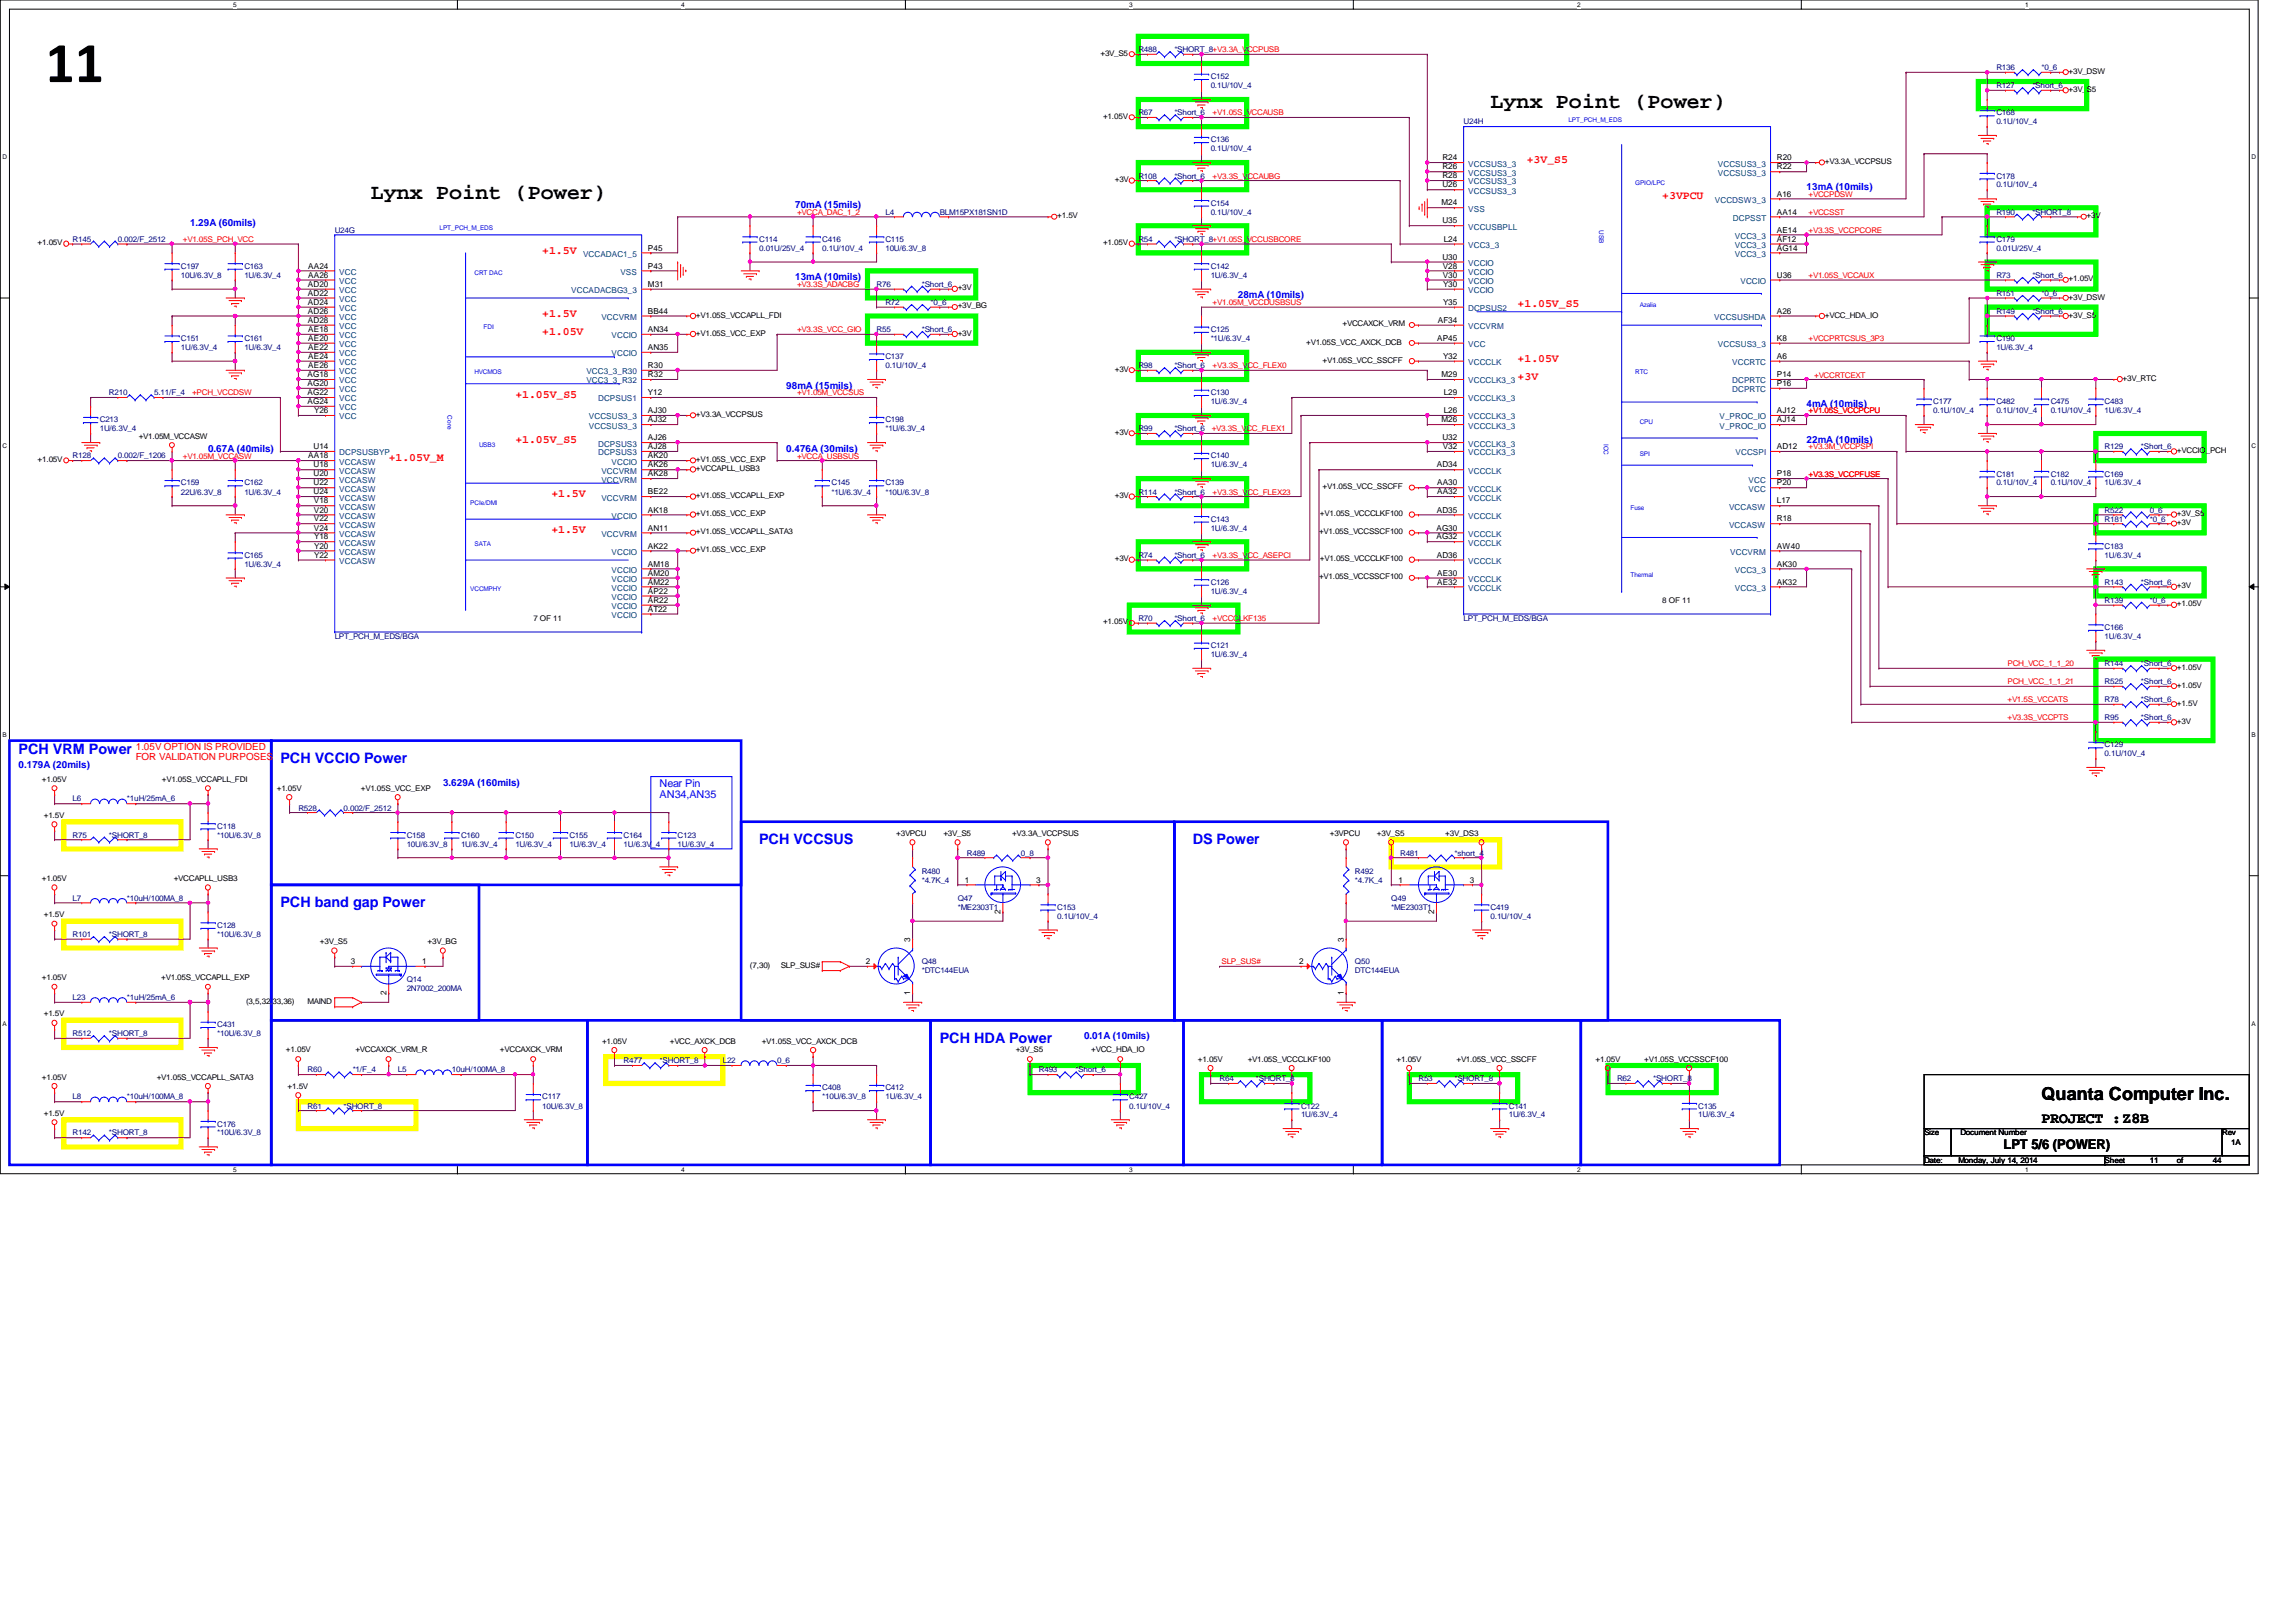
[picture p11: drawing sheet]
<svg xmlns="http://www.w3.org/2000/svg" width="297mm" height="210mm" viewBox="0 0 297 210" stroke-linecap="round" stroke-linejoin="round" font-family="sans-serif">
<defs><g id="words">
<text font-size="7.5" x="5.9" y="10.6">11</text>
<g font-size="2.8">
<text x="192.8" y="14">Lynx Point (Power)</text>
<text x="48" y="25.7">Lynx Point (Power)</text>
</g>
<text font-size="2.3" x="264.1" y="142.4">Quanta Computer Inc.</text>
<g font-size="1.9" fill="#00f">
<text x="2.4" y="97.5">PCH VRM Power</text>
<text x="36.3" y="98.7">PCH VCCIO Power</text>
<text x="98.2" y="109.2">PCH VCCSUS</text>
<text x="154.3" y="109.2">DS Power</text>
<text x="36.3" y="117.4">PCH band gap Power</text>
<text x="121.6" y="134.9">PCH HDA Power</text>
</g>
<text font-size="1.9" x="264.1" y="145.3">PROJECT :Z8B</text>
<text font-size="1.7" x="259.2" y="148.7">LPT 5/6 (POWER)</text>
<g font-size="1.5" fill="#f00">
<text x="197.5" y="21.1">+3V_S5</text>
<text x="215.1" y="25.8">+3VPCU</text>
<text x="70.1" y="32.8">+1.5V</text>
<text x="70.1" y="41">+1.5V</text>
<text x="196.3" y="39.8">+1.05V_S5</text>
<text x="70.1" y="43.3">+1.05V</text>
<text x="196.3" y="46.8">+1.05V</text>
<text x="66.7" y="51.5">+1.05V_S5</text>
<text x="196.3" y="49.1">+3V</text>
<text x="50.3" y="59.6">+1.05V_M</text>
<text x="66.7" y="57.3">+1.05V_S5</text>
<text x="71.3" y="64.3">+1.5V</text>
<text x="71.3" y="69">+1.5V</text>
</g>
<g font-size="1.4" fill="#00f">
<text x="85.3" y="101.8">Near Pin</text>
<text x="85.3" y="103.3">AN34,AN35</text>
</g>
<g font-size="1.3" fill="#00f">
<text x="24.6" y="29.3">1.29A (60mils)</text>
<text x="102.9" y="26.9">70mA (15mils)</text>
<text x="233.7" y="24.6">13mA (10mils)</text>
<text x="102.9" y="36.2">13mA (10mils)</text>
<text x="160.1" y="38.6">28mA (10mils)</text>
<text x="101.7" y="50.3">98mA (15mils)</text>
<text x="233.7" y="52.6">4mA (10mils)</text>
<text x="26.9" y="58.5">0.67A (40mils)</text>
<text x="101.7" y="58.5">0.476A (30mils)</text>
<text x="233.7" y="57.3">22mA (10mils)</text>
<text x="2.4" y="99.4">0.179A (20mils)</text>
<text x="57.3" y="101.7">3.629A (160mils)</text>
<text x="140.2" y="134.4">0.01A (10mils)</text>
</g>
<g font-size="1.3" fill="#f00">
<text x="17.6" y="97">1.05V OPTION IS PROVIDED</text>
<text x="17.6" y="98.3">FOR VALIDATION PURPOSES</text>
</g>
<g font-size="1.1">
<text x="186.6" y="21.9">R26</text>
<text x="186.6" y="23.1">R28</text>
<text x="186.6" y="20.7">R24</text>
<text x="229.9" y="20.7">R20</text>
<text x="229.9" y="21.9">R22</text>
<text x="186.5" y="26.6">M24</text>
<text x="186.6" y="24.3">U26</text>
<text x="186.6" y="28.9">U35</text>
<text x="229.9" y="25.4">A16</text>
<text x="229.9" y="27.8">AA14</text>
<text x="39.9" y="34.8">AA24</text>
<text x="39.9" y="35.9">AA26</text>
<text x="83.8" y="32.4">P45</text>
<text x="83.8" y="34.8">P43</text>
<text x="186.6" y="33.6">U30</text>
<text x="186.6" y="35.9">V30</text>
<text x="186.6" y="34.8">V28</text>
<text x="186.8" y="31.3">L24</text>
<text x="229.9" y="30.1">AE14</text>
<text x="229.9" y="31.3">AF12</text>
<text x="229.9" y="32.4">AG14</text>
<text x="229.9" y="35.9">U36</text>
<text x="39.8" y="37.1">AD20</text>
<text x="39.8" y="39.5">AD24</text>
<text x="39.8" y="38.3">AD22</text>
<text x="39.8" y="40.6">AD26</text>
<text x="39.8" y="41.8">AD28</text>
<text x="83.8" y="37.1">M31</text>
<text x="83.8" y="40.6">BB44</text>
<text x="186" y="41.8">AF34</text>
<text x="186.7" y="39.5">Y35</text>
<text x="186.7" y="37.1">Y30</text>
<text x="229.9" y="40.6">A26</text>
<text x="39.9" y="43">AE18</text>
<text x="39.9" y="45.3">AE22</text>
<text x="39.9" y="47.6">AE26</text>
<text x="39.9" y="46.4">AE24</text>
<text x="39.9" y="44.1">AE20</text>
<text x="83.8" y="43">AN34</text>
<text x="83.8" y="45.3">AN35</text>
<text x="83.8" y="47.6">R30</text>
<text x="185.9" y="44.1">AP45</text>
<text x="186.7" y="46.4">Y32</text>
<text x="229.9" y="44.1">K8</text>
<text x="229.9" y="46.4">A6</text>
<text x="39.8" y="52.3">AG24</text>
<text x="39.8" y="51.1">AG22</text>
<text x="39.8" y="50">AG20</text>
<text x="39.8" y="48.8">AG18</text>
<text x="40.6" y="53.5">Y26</text>
<text x="83.8" y="48.8">R32</text>
<text x="83.8" y="51.1">Y12</text>
<text x="83.8" y="53.5">AJ30</text>
<text x="186.5" y="48.8">M29</text>
<text x="186.8" y="51.1">L29</text>
<text x="186.8" y="53.5">L26</text>
<text x="229.9" y="48.8">P14</text>
<text x="229.9" y="50">P16</text>
<text x="229.9" y="53.5">AJ12</text>
<text x="39.9" y="59.3">AA18</text>
<text x="40.6" y="58.1">U14</text>
<text x="83.8" y="54.7">AJ32</text>
<text x="83.8" y="57">AJ26</text>
<text x="83.8" y="58.1">AJ28</text>
<text x="83.8" y="59.3">AK20</text>
<text x="186.5" y="54.7">M26</text>
<text x="186.6" y="57">U32</text>
<text x="186.6" y="58.1">V32</text>
<text x="229.9" y="54.7">AJ14</text>
<text x="229.9" y="58.1">AD12</text>
<text x="40.6" y="61.6">U20</text>
<text x="40.6" y="62.8">U22</text>
<text x="40.6" y="64">U24</text>
<text x="40.6" y="60.5">U18</text>
<text x="40.6" y="65.2">V18</text>
<text x="83.8" y="60.5">AK26</text>
<text x="83.8" y="61.6">AK28</text>
<text x="83.8" y="64">BE22</text>
<text x="185.9" y="60.5">AD34</text>
<text x="185.9" y="62.8">AA30</text>
<text x="185.9" y="64">AA32</text>
<text x="229.9" y="61.6">P18</text>
<text x="229.9" y="62.8">P20</text>
<text x="229.9" y="65.2">L17</text>
<text x="40.6" y="67.5">V22</text>
<text x="40.6" y="68.7">V24</text>
<text x="40.6" y="66.3">V20</text>
<text x="40.6" y="69.8">Y18</text>
<text x="40.6" y="71">Y20</text>
<text x="83.8" y="68.7">AN11</text>
<text x="83.8" y="66.3">AK18</text>
<text x="83.8" y="71">AK22</text>
<text x="185.8" y="68.7">AG30</text>
<text x="185.8" y="69.8">AG32</text>
<text x="185.9" y="66.3">AD35</text>
<text x="229.9" y="67.5">R18</text>
<text x="229.9" y="71">AW40</text>
<text x="40.6" y="72.2">Y22</text>
<text x="83.8" y="75.6">AM22</text>
<text x="83.8" y="76.8">AP22</text>
<text x="83.8" y="74.5">AM20</text>
<text x="83.8" y="73.3">AM18</text>
<text x="185.9" y="72.2">AD36</text>
<text x="185.9" y="74.5">AE30</text>
<text x="185.9" y="75.6">AE32</text>
<text x="229.9" y="73.3">AK30</text>
<text x="229.9" y="75.6">AK32</text>
<text x="83.8" y="78">AR22</text>
<text x="83.8" y="79.2">AT22</text>
<text x="124.8" y="114.2">1</text>
<text x="129.5" y="118.2" transform="rotate(-90 129.5 118.2)">2</text>
<text x="134.1" y="114.2">3</text>
<text x="180.9" y="114.2">1</text>
<text x="185.5" y="118.2" transform="rotate(-90 185.5 118.2)">2</text>
<text x="190.2" y="114.2">3</text>
<text x="45.4" y="124.8">3</text>
<text x="54.6" y="124.8">1</text>
<text x="112" y="124.8">2</text>
<text x="117.8" y="121.9" transform="rotate(-90 117.8 121.9)">3</text>
<text x="168.1" y="124.8">2</text>
<text x="173.9" y="121.9" transform="rotate(-90 173.9 121.9)">3</text>
<text x="50" y="128.8" transform="rotate(-90 50 128.8)">2</text>
<text x="117.8" y="128.8" transform="rotate(-90 117.8 128.8)">1</text>
<text x="173.9" y="128.8" transform="rotate(-90 173.9 128.8)">1</text>
</g>
<g font-size="1.1" fill="#004080">
<text x="189.9" y="22.7">VCCSUS3_3</text>
<text x="189.9" y="23.9">VCCSUS3_3</text>
<text x="189.9" y="21.5">VCCSUS3_3</text>
<text x="222.2" y="21.5">VCCSUS3_3</text>
<text x="222.2" y="22.7">VCCSUS3_3</text>
<text x="189.9" y="25.1">VCCSUS3_3</text>
<text x="189.9" y="27.4">VSS</text>
<text x="189.9" y="29.7">VCCUSBPLL</text>
<text x="221.9" y="26.2">VCCDSW3_3</text>
<text x="224.2" y="28.6">DCPSST</text>
<text x="43.9" y="35.6">VCC</text>
<text x="75.4" y="33.2">VCCADAC1_5</text>
<text x="80.3" y="35.6">VSS</text>
<text x="189.9" y="32.1">VCC3_3</text>
<text x="189.9" y="34.4">VCCIO</text>
<text x="189.9" y="35.6">VCCIO</text>
<text x="224.4" y="30.9">VCC3_3</text>
<text x="224.4" y="32.1">VCC3_3</text>
<text x="224.4" y="33.2">VCC3_3</text>
<text x="43.9" y="36.7">VCC</text>
<text x="43.9" y="37.9">VCC</text>
<text x="43.9" y="40.3">VCC</text>
<text x="43.9" y="39.1">VCC</text>
<text x="43.9" y="41.4">VCC</text>
<text x="73.9" y="37.9">VCCADACBG3_3</text>
<text x="77.8" y="41.4">VCCVRM</text>
<text x="189.9" y="36.7">VCCIO</text>
<text x="189.9" y="40.3">DCPSUS2</text>
<text x="189.9" y="37.9">VCCIO</text>
<text x="221.8" y="41.4">VCCSUSHDA</text>
<text x="225.2" y="36.7">VCCIO</text>
<text x="43.9" y="43.8">VCC</text>
<text x="43.9" y="46.1">VCC</text>
<text x="43.9" y="42.6">VCC</text>
<text x="43.9" y="47.2">VCC</text>
<text x="43.9" y="44.9">VCC</text>
<text x="79.1" y="43.8">VCCIO</text>
<text x="79.1" y="46.1">VCCIO</text>
<text x="189.9" y="47.2">VCCCLK</text>
<text x="189.9" y="44.9">VCC</text>
<text x="189.9" y="42.6">VCCVRM</text>
<text x="222.2" y="44.9">VCCSUS3_3</text>
<text x="224.1" y="47.2">VCCRTC</text>
<text x="43.9" y="53.1">VCC</text>
<text x="43.9" y="51.9">VCC</text>
<text x="43.9" y="50.8">VCC</text>
<text x="43.9" y="49.6">VCC</text>
<text x="43.9" y="48.4">VCC</text>
<text x="75.9" y="48.4">VCC3_3_R30</text>
<text x="75.9" y="49.6">VCC3_3_R32</text>
<text x="77.4" y="51.9">DCPSUS1</text>
<text x="189.9" y="49.6">VCCCLK3_3</text>
<text x="189.9" y="51.9">VCCCLK3_3</text>
<text x="224.1" y="49.6">DCPRTC</text>
<text x="224.1" y="50.8">DCPRTC</text>
<text x="43.9" y="58.9">DCPSUSBYP</text>
<text x="43.9" y="54.3">VCC</text>
<text x="76.2" y="54.3">VCCSUS3_3</text>
<text x="76.2" y="55.5">VCCSUS3_3</text>
<text x="77.4" y="57.8">DCPSUS3</text>
<text x="77.4" y="58.9">DCPSUS3</text>
<text x="189.9" y="54.3">VCCCLK3_3</text>
<text x="189.9" y="55.5">VCCCLK3_3</text>
<text x="189.9" y="57.8">VCCCLK3_3</text>
<text x="189.9" y="58.9">VCCCLK3_3</text>
<text x="222.5" y="54.3">V_PROC_IO</text>
<text x="222.5" y="55.5">V_PROC_IO</text>
<text x="224.5" y="58.9">VCCSPI</text>
<text x="43.9" y="62.4">VCCASW</text>
<text x="43.9" y="63.6">VCCASW</text>
<text x="43.9" y="64.8">VCCASW</text>
<text x="43.9" y="66">VCCASW</text>
<text x="43.9" y="61.3">VCCASW</text>
<text x="43.9" y="60.1">VCCASW</text>
<text x="77.8" y="61.3">VCCVRM</text>
<text x="77.8" y="62.4">VCCVRM</text>
<text x="77.8" y="64.8">VCCVRM</text>
<text x="79.1" y="60.1">VCCIO</text>
<text x="189.9" y="61.3">VCCCLK</text>
<text x="189.9" y="63.6">VCCCLK</text>
<text x="189.9" y="64.8">VCCCLK</text>
<text x="223.7" y="66">VCCASW</text>
<text x="226.2" y="62.4">VCC</text>
<text x="226.2" y="63.6">VCC</text>
<text x="43.9" y="68.3">VCCASW</text>
<text x="43.9" y="69.5">VCCASW</text>
<text x="43.9" y="70.6">VCCASW</text>
<text x="43.9" y="71.8">VCCASW</text>
<text x="43.9" y="67.1">VCCASW</text>
<text x="77.8" y="69.5">VCCVRM</text>
<text x="79.1" y="67.1">VCCIO</text>
<text x="79.1" y="71.8">VCCIO</text>
<text x="189.9" y="67.1">VCCCLK</text>
<text x="189.9" y="69.5">VCCCLK</text>
<text x="189.9" y="70.6">VCCCLK</text>
<text x="223.7" y="68.3">VCCASW</text>
<text x="223.9" y="71.8">VCCVRM</text>
<text x="43.9" y="73">VCCASW</text>
<text x="79.1" y="76.5">VCCIO</text>
<text x="79.1" y="77.6">VCCIO</text>
<text x="79.1" y="75.3">VCCIO</text>
<text x="79.1" y="74.1">VCCIO</text>
<text x="189.9" y="73">VCCCLK</text>
<text x="189.9" y="75.3">VCCCLK</text>
<text x="189.9" y="76.5">VCCCLK</text>
<text x="224.4" y="74.1">VCC3_3</text>
<text x="224.4" y="76.5">VCC3_3</text>
<text x="79.1" y="78.8">VCCIO</text>
<text x="79.1" y="80">VCCIO</text>
</g>
<g font-size="1">
<text x="142.4" y="7.2">+3V_S5</text>
<text x="267.6" y="11.9">+3V_S5</text>
<text x="267.6" y="9.6">+3V_DSW</text>
<text x="142.7" y="15.4">+1.05V</text>
<text x="144.2" y="23.6">+3V</text>
<text x="236.1" y="21.3">+V3.3A_VCCPSUS</text>
<text x="136.8" y="28.2">+1.5V</text>
<text x="270" y="28.2">+3V</text>
<text x="4.9" y="31.7">+1.05V</text>
<text x="142.7" y="31.7">+1.05V</text>
<text x="90" y="41.1">+V1.05S_VCCAPLL_FDI</text>
<text x="123.9" y="39.9">+3V_BG</text>
<text x="123.9" y="37.6">+3V</text>
<text x="236.1" y="41.1">+VCC_HDA_IO</text>
<text x="267.6" y="36.4">+1.05V</text>
<text x="267.6" y="38.8">+3V_DSW</text>
<text x="267.6" y="41.1">+3V_S5</text>
<text x="90" y="43.4">+V1.05S_VCC_EXP</text>
<text x="123.9" y="43.4">+3V</text>
<text x="169" y="44.6">+V1.05S_VCC_AXCK_DCB</text>
<text x="171.1" y="46.9">+V1.05S_VCC_SSCFF</text>
<text x="173.7" y="42.2">+VCCAXCK_VRM</text>
<text x="90" y="53.9">+V3.3A_VCCPSUS</text>
<text x="144.2" y="48.1">+3V</text>
<text x="274.6" y="49.3">+3V_RTC</text>
<text x="4.9" y="59.8">+1.05V</text>
<text x="17.9" y="56.8">+V1.05M_VCCASW</text>
<text x="90" y="59.8">+V1.05S_VCC_EXP</text>
<text x="144.2" y="56.3">+3V</text>
<text x="281.6" y="58.6">+VCCIO_PCH</text>
<text x="90" y="61">+VCCAPLL_USB3</text>
<text x="90" y="64.5">+V1.05S_VCCAPLL_EXP</text>
<text x="144.2" y="64.5">+3V</text>
<text x="171.1" y="63.3">+V1.05S_VCC_SSCFF</text>
<text x="90" y="66.8">+V1.05S_VCC_EXP</text>
<text x="90" y="69.1">+V1.05S_VCCAPLL_SATA3</text>
<text x="90" y="71.5">+V1.05S_VCC_EXP</text>
<text x="170.6" y="69.1">+V1.05S_VCCSSCF100</text>
<text x="170.8" y="66.8">+V1.05S_VCCCLKF100</text>
<text x="281.6" y="68">+3V</text>
<text x="281.6" y="66.8">+3V_S5</text>
<text x="144.2" y="72.6">+3V</text>
<text x="170.6" y="75">+V1.05S_VCCSSCF100</text>
<text x="170.8" y="72.6">+V1.05S_VCCCLKF100</text>
<text x="281.6" y="76.2">+3V</text>
<text x="69" y="80.3">7 OF 11</text>
<text x="142.7" y="80.8">+1.05V</text>
<text x="215.1" y="78">8 OF 11</text>
<text x="281.6" y="78.5">+1.05V</text>
<text x="281.6" y="86.7">+1.05V</text>
<text x="281.6" y="89">+1.05V</text>
<text x="281.6" y="91.4">+1.5V</text>
<text x="281.6" y="93.7">+3V</text>
<text x="5.4" y="101.1">+1.05V</text>
<text x="21" y="101.1">+V1.05S_VCCAPLL_FDI</text>
<text x="5.7" y="105.8">+1.5V</text>
<text x="35.8" y="102.3">+1.05V</text>
<text x="46.7" y="102.3">+V1.05S_VCC_EXP</text>
<text x="115.9" y="108.2">+3VPCU</text>
<text x="122" y="108.2">+3V_S5</text>
<text x="130.9" y="108.2">+V3.3A_VCCPSUS</text>
<text x="172" y="108.2">+3VPCU</text>
<text x="178.1" y="108.2">+3V_S5</text>
<text x="187" y="108.2">+3V_DS3</text>
<text x="5.4" y="114">+1.05V</text>
<text x="5.7" y="118.7">+1.5V</text>
<text x="22.5" y="114">+VCCAPLL_USB3</text>
<text x="41.4" y="122.2">+3V_S5</text>
<text x="55.3" y="122.2">+3V_BG</text>
<text x="97" y="125.2">(7,30)</text>
<text x="101" y="125.2">SLP_SUS#</text>
<text x="5.4" y="126.9">+1.05V</text>
<text x="5.7" y="131.5">+1.5V</text>
<text x="20.9" y="126.9">+V1.05S_VCCAPLL_EXP</text>
<text x="31.8" y="129.9">(3,5,32,33,36)</text>
<text x="39.8" y="129.9">MAIND</text>
<text x="37" y="136.2">+1.05V</text>
<text x="46" y="136.2">+VCCAXCK_VRM_R</text>
<text x="64.7" y="136.2">+VCCAXCK_VRM</text>
<text x="77.9" y="135">+1.05V</text>
<text x="86.7" y="135">+VCC_AXCK_DCB</text>
<text x="98.5" y="135">+V1.05S_VCC_AXCK_DCB</text>
<text x="131.4" y="136.2">+3V_S5</text>
<text x="141.2" y="136.2">+VCC_HDA_IO</text>
<text x="155" y="137.4">+1.05V</text>
<text x="161.4" y="137.4">+V1.05S_VCCCLKF100</text>
<text x="180.7" y="137.4">+1.05V</text>
<text x="188.4" y="137.4">+V1.05S_VCC_SSCFF</text>
<text x="206.4" y="137.4">+1.05V</text>
<text x="212.7" y="137.4">+V1.05S_VCCSSCF100</text>
<text x="5.4" y="139.7">+1.05V</text>
<text x="20.3" y="139.7">+V1.05S_VCCAPLL_SATA3</text>
<text x="37.2" y="140.9">+1.5V</text>
<text x="5.7" y="144.4">+1.5V</text>
<text x="248.9" y="146.9">Size</text>
<text x="253.6" y="146.9">Document Number</text>
<text x="287.5" y="146.9">Rev</text>
<text x="288.7" y="148.1">1A</text>
<text x="248.9" y="150.5">Date:</text>
<text x="253.4" y="150.5">Monday, July 14, 2014</text>
<text x="272.3" y="150.5">Sheet</text>
<text x="278.1" y="150.5">11</text>
<text x="281.6" y="150.5">of</text>
<text x="286.3" y="150.5">44</text>
</g>
<g font-size="1" fill="#000080">
<text x="147.3" y="6.7">R488</text>
<text x="151.9" y="6.7">*SHORT_8+V3.3A_VCCPUSB</text>
<text x="156.6" y="10.2">C152</text>
<text x="156.6" y="11.4">0.1U/10V_4</text>
<text x="258.3" y="9.1">R136</text>
<text x="258.3" y="11.4">R127</text>
<text x="262.9" y="11.4">*Short_6</text>
<text x="264.1" y="9.1">*0_6</text>
<text x="147.3" y="14.9">R67</text>
<text x="151.9" y="14.9">*Short_6</text>
<text x="189.4" y="16.1">U24H</text>
<text x="258.3" y="14.9">C168</text>
<text x="258.3" y="16.1">0.1U/10V_4</text>
<text x="147.3" y="23.1">R108</text>
<text x="151.9" y="23.1">*Short_6</text>
<text x="156.6" y="18.4">C136</text>
<text x="156.6" y="19.6">0.1U/10V_4</text>
<text x="258.3" y="23.1">C178</text>
<text x="114.6" y="27.8">L4</text>
<text x="121.6" y="27.8">BLM15PX181SN1D</text>
<text x="156.6" y="26.6">C154</text>
<text x="156.6" y="27.8">0.1U/10V_4</text>
<text x="258.3" y="24.3">0.1U/10V_4</text>
<text x="258.3" y="27.8">R190</text>
<text x="262.9" y="27.8">*SHORT_8</text>
<text x="9.4" y="31.3">R145</text>
<text x="15.2" y="31.3">0.002/F_2512</text>
<text x="23.4" y="34.8">C197</text>
<text x="23.4" y="35.9">10U/6.3V_8</text>
<text x="31.6" y="34.8">C163</text>
<text x="31.6" y="35.9">1U/6.3V_4</text>
<text x="43.3" y="30.1">U24G</text>
<text x="98.2" y="31.3">C114</text>
<text x="98.2" y="32.5">0.01U/25V_4</text>
<text x="106.4" y="31.3">C416</text>
<text x="106.4" y="32.5">0.1U/10V_4</text>
<text x="114.6" y="31.3">C115</text>
<text x="114.6" y="32.5">10U/6.3V_8</text>
<text x="147.3" y="31.3">R54</text>
<text x="151.9" y="31.3">*SHORT_8+V1.05S_VCCUSBCORE</text>
<text x="156.6" y="34.8">C142</text>
<text x="156.6" y="35.9">1U/6.3V_4</text>
<text x="258.3" y="31.3">C179</text>
<text x="258.3" y="32.5">0.01U/25V_4</text>
<text x="258.3" y="35.9">R73</text>
<text x="262.9" y="35.9">*Short_6</text>
<text x="113.4" y="37.1">R76</text>
<text x="114.6" y="39.5">R72</text>
<text x="119.2" y="37.1">*Short_6</text>
<text x="120.4" y="39.5">*0_6</text>
<text x="258.3" y="38.3">R151</text>
<text x="258.3" y="40.6">R149</text>
<text x="262.9" y="40.6">*Short_6</text>
<text x="264.1" y="38.3">*0_6</text>
<text x="23.4" y="44.2">C151</text>
<text x="23.4" y="45.3">1U/6.3V_4</text>
<text x="31.6" y="44.2">C161</text>
<text x="31.6" y="45.3">1U/6.3V_4</text>
<text x="113.4" y="43">R55</text>
<text x="114.6" y="46.5">C137</text>
<text x="114.6" y="47.6">0.1U/10V_4</text>
<text x="119.2" y="43">*Short_6</text>
<text x="147.3" y="47.6">R98</text>
<text x="151.9" y="47.6">*Short_6</text>
<text x="156.6" y="43">C125</text>
<text x="156.6" y="44.2">*1U/6.3V_4</text>
<text x="258.3" y="44.2">C190</text>
<text x="258.3" y="45.3">1U/6.3V_4</text>
<text x="14.1" y="51.1">R210</text>
<text x="19.9" y="51.1">5.11/F_4</text>
<text x="156.6" y="51.1">C130</text>
<text x="156.6" y="52.3">1U/6.3V_4</text>
<text x="250.1" y="52.3">C177</text>
<text x="250.1" y="53.5">0.1U/10V_4</text>
<text x="258.3" y="52.3">C482</text>
<text x="258.3" y="53.5">0.1U/10V_4</text>
<text x="265.3" y="52.3">C475</text>
<text x="265.3" y="53.5">0.1U/10V_4</text>
<text x="272.3" y="52.3">C483</text>
<text x="272.3" y="53.5">1U/6.3V_4</text>
<text x="9.4" y="59.3">R128</text>
<text x="12.9" y="54.7">C213</text>
<text x="12.9" y="55.8">1U/6.3V_4</text>
<text x="15.2" y="59.3">0.002/F_1206</text>
<text x="114.6" y="54.7">C198</text>
<text x="114.6" y="55.8">*1U/6.3V_4</text>
<text x="147.3" y="55.8">R99</text>
<text x="151.9" y="55.8">*Short_6</text>
<text x="156.6" y="59.3">C140</text>
<text x="272.3" y="58.2">R129</text>
<text x="277" y="58.2">*Short_6</text>
<text x="23.4" y="62.8">C159</text>
<text x="23.4" y="64">22U/6.3V_8</text>
<text x="31.6" y="62.8">C162</text>
<text x="31.6" y="64">1U/6.3V_4</text>
<text x="107.6" y="62.8">C145</text>
<text x="107.6" y="64">*1U/6.3V_4</text>
<text x="114.6" y="62.8">C139</text>
<text x="114.6" y="64">*10U/6.3V_8</text>
<text x="147.3" y="64">R114</text>
<text x="151.9" y="64">*Short_6</text>
<text x="156.6" y="60.5">1U/6.3V_4</text>
<text x="258.3" y="61.7">C181</text>
<text x="258.3" y="62.8">0.1U/10V_4</text>
<text x="265.3" y="61.7">C182</text>
<text x="265.3" y="62.8">0.1U/10V_4</text>
<text x="272.3" y="61.7">C169</text>
<text x="272.3" y="62.8">1U/6.3V_4</text>
<text x="156.6" y="67.5">C143</text>
<text x="156.6" y="68.7">1U/6.3V_4</text>
<text x="272.3" y="66.3">R522</text>
<text x="272.3" y="71">C183</text>
<text x="272.3" y="67.5">R181</text>
<text x="278.1" y="66.3">0_6</text>
<text x="278.1" y="67.5">*0_6</text>
<text x="31.6" y="72.2">C165</text>
<text x="31.6" y="73.4">1U/6.3V_4</text>
<text x="147.3" y="72.2">R74</text>
<text x="151.9" y="72.2">*Short_6</text>
<text x="156.6" y="75.7">C126</text>
<text x="156.6" y="76.8">1U/6.3V_4</text>
<text x="272.3" y="75.7">R143</text>
<text x="272.3" y="72.2">1U/6.3V_4</text>
<text x="277" y="75.7">*Short_6</text>
<text x="43.3" y="82.7">LPT_PCH_M_EDS/BGA</text>
<text x="147.3" y="80.3">R70</text>
<text x="151.9" y="80.3">*Short_6</text>
<text x="156.6" y="83.9">C121</text>
<text x="189.4" y="80.3">LPT_PCH_M_EDS/BGA</text>
<text x="272.3" y="81.5">C166</text>
<text x="272.3" y="82.7">1U/6.3V_4</text>
<text x="272.3" y="78">R139</text>
<text x="278.1" y="78">*0_6</text>
<text x="156.6" y="85">1U/6.3V_4</text>
<text x="272.3" y="88.5">R525</text>
<text x="272.3" y="86.2">R144</text>
<text x="277" y="88.5">*Short_6</text>
<text x="277" y="86.2">*Short_6</text>
<text x="272.3" y="90.9">R78</text>
<text x="272.3" y="93.2">R95</text>
<text x="277" y="90.9">*Short_6</text>
<text x="277" y="93.2">*Short_6</text>
<text x="272.3" y="96.7">C129</text>
<text x="272.3" y="97.9">0.1U/10V_4</text>
<text x="9.4" y="103.7">L6</text>
<text x="16.4" y="103.7">*1uH/25mA_6</text>
<text x="28.1" y="107.2">C118</text>
<text x="38.6" y="104.9">R528</text>
<text x="44.4" y="104.9">0.002/F_2512</text>
<text x="9.4" y="108.4">R75</text>
<text x="14.1" y="108.4">*SHORT_8</text>
<text x="28.1" y="108.4">*10U/6.3V_8</text>
<text x="52.6" y="108.4">C158</text>
<text x="52.6" y="109.6">10U/6.3V_8</text>
<text x="59.6" y="108.4">C160</text>
<text x="59.6" y="109.6">1U/6.3V_4</text>
<text x="66.7" y="108.4">C150</text>
<text x="66.7" y="109.6">1U/6.3V_4</text>
<text x="73.7" y="108.4">C155</text>
<text x="73.7" y="109.6">1U/6.3V_4</text>
<text x="80.7" y="108.4">C164</text>
<text x="80.7" y="109.6">1U/6.3V_4</text>
<text x="87.7" y="108.4">C123</text>
<text x="87.7" y="109.6">1U/6.3V_4</text>
<text x="119.2" y="113.1">R480</text>
<text x="125.1" y="110.7">R489</text>
<text x="132.1" y="110.7">0_8</text>
<text x="175.3" y="113.1">R492</text>
<text x="181.1" y="110.7">R481</text>
<text x="188.2" y="110.7">*short_4</text>
<text x="9.4" y="116.6">L7</text>
<text x="16.4" y="116.6">*10uH/100MA_8</text>
<text x="119.2" y="114.3">*4.7K_4</text>
<text x="123.9" y="116.6">Q47</text>
<text x="123.9" y="117.7">*ME2303T1</text>
<text x="136.8" y="117.7">C153</text>
<text x="136.8" y="118.9">0.1U/10V_4</text>
<text x="175.3" y="114.3">*4.7K_4</text>
<text x="180" y="116.6">Q49</text>
<text x="180" y="117.7">*ME2303T1</text>
<text x="192.8" y="117.7">C419</text>
<text x="192.8" y="118.9">0.1U/10V_4</text>
<text x="9.4" y="121.2">R101</text>
<text x="14.1" y="121.2">*SHORT_8</text>
<text x="28.1" y="120.1">C128</text>
<text x="28.1" y="121.2">*10U/6.3V_8</text>
<text x="119.2" y="124.8">Q48</text>
<text x="119.2" y="125.9">*DTC144EUA</text>
<text x="175.3" y="124.8">Q50</text>
<text x="175.3" y="125.9">DTC144EUA</text>
<text x="9.4" y="129.4">L23</text>
<text x="16.4" y="129.4">*1uH/25mA_6</text>
<text x="52.6" y="127.1">Q14</text>
<text x="52.6" y="128.3">2N7002_200MA</text>
<text x="9.4" y="134.1">R512</text>
<text x="14.1" y="134.1">*SHORT_8</text>
<text x="28.1" y="132.9">C431</text>
<text x="28.1" y="134.1">*10U/6.3V_8</text>
<text x="80.7" y="137.6">R477</text>
<text x="85.3" y="137.6">*SHORT_8</text>
<text x="93.5" y="137.6">L22</text>
<text x="100.5" y="137.6">0_6</text>
<text x="9.4" y="142.3">L8</text>
<text x="16.4" y="142.3">*10uH/100MA_8</text>
<text x="39.8" y="138.8">R60</text>
<text x="39.8" y="143.5">R61</text>
<text x="44.4" y="143.5">*SHORT_8</text>
<text x="45.6" y="138.8">*1/F_4</text>
<text x="51.5" y="138.8">L5</text>
<text x="58.5" y="138.8">10uH/100MA_8</text>
<text x="70.1" y="142.3">C117</text>
<text x="70.1" y="143.5">10U/6.3V_8</text>
<text x="106.4" y="141.1">C408</text>
<text x="106.4" y="142.3">*10U/6.3V_8</text>
<text x="114.6" y="141.1">C412</text>
<text x="114.6" y="142.3">1U/6.3V_4</text>
<text x="134.4" y="138.8">R493</text>
<text x="139.1" y="138.8">*Short_6</text>
<text x="146.1" y="142.3">C427</text>
<text x="146.1" y="143.5">0.1U/10V_4</text>
<text x="157.8" y="140">R64</text>
<text x="162.5" y="140">*SHORT_8</text>
<text x="168.3" y="143.5">C122</text>
<text x="183.5" y="140">R53</text>
<text x="188.2" y="140">*SHORT_8</text>
<text x="195.2" y="143.5">C141</text>
<text x="209.2" y="140">R62</text>
<text x="213.9" y="140">*SHORT_8</text>
<text x="219.7" y="143.5">C135</text>
<text x="9.4" y="146.9">R142</text>
<text x="14.1" y="146.9">*SHORT_8</text>
<text x="28.1" y="145.8">C176</text>
<text x="28.1" y="146.9">*10U/6.3V_8</text>
<text x="168.3" y="144.6">1U/6.3V_4</text>
<text x="195.2" y="144.6">1U/6.3V_4</text>
<text x="219.7" y="144.6">1U/6.3V_4</text>
</g>
<g font-size="1" fill="#f00">
<text x="156.9" y="14.9">+V1.05S_VCCAUSB</text>
<text x="156.9" y="23.1">+V3.3S_VCCAUBG</text>
<text x="103.1" y="27.8">+VCCA_DAC_1_2</text>
<text x="234" y="27.8">+VCCSST</text>
<text x="234" y="25.5">+VCCPDSW</text>
<text x="23.7" y="31.3">+V1.05S_PCH_VCC</text>
<text x="234" y="30.1">+V3.3S_VCCPCORE</text>
<text x="234" y="36">+V1.05S_VCCAUX</text>
<text x="103.1" y="37.2">+V3.3S_ADACBG</text>
<text x="156.9" y="39.5">+V1.05M_VCCDUSBSUS</text>
<text x="103.1" y="43">+V3.3S_VCC_GIO</text>
<text x="156.9" y="47.7">+V3.3S_VCC_FLEX0</text>
<text x="234" y="44.2">+VCCPRTCSUS_3P3</text>
<text x="24.8" y="51.2">+PCH_VCCDSW</text>
<text x="103.1" y="51.2">+V1.05M_VCCSUS</text>
<text x="234" y="53.5">+V1.05S_VCCPCPU</text>
<text x="234.7" y="48.9">+VCCRTCEXT</text>
<text x="23.7" y="59.4">+V1.05M_VCCASW</text>
<text x="103.1" y="59.4">+VCCA_USBSUS</text>
<text x="156.8" y="55.8">+V3.3S_VCC_FLEX1</text>
<text x="234" y="58.2">+V3.3M_VCCPSPI</text>
<text x="156.9" y="64">+V3.3S_VCC_FLEX23</text>
<text x="234" y="61.7">+V3.3S_VCCPFUSE</text>
<text x="156.9" y="72.2">+V3.3S_VCC_ASEPCI</text>
<text x="156.9" y="80.4">+VCCCLKF135</text>
<text x="259.7" y="86.2">PCH_VCC_1_1_20</text>
<text x="259.7" y="88.6">PCH_VCC_1_1_21</text>
<text x="259.7" y="90.9">+V1.5S_VCCATS</text>
<text x="259.7" y="93.2">+V3.3S_VCCPTS</text>
<text x="158" y="124.8">SLP_SUS#</text>
</g>
<g font-size=".8">
<text x="30.2" y=".9">5</text>
<text x="88.1" y=".9">4</text>
<text x="146.1" y=".9">3</text>
<text x="204" y=".9">2</text>
<text x="262" y=".9">1</text>
<text x=".3" y="20.6">D</text>
<text x="291.3" y="20.6">D</text>
<text x=".3" y="58">C</text>
<text x="291.3" y="58">C</text>
<text x=".3" y="95.4">B</text>
<text x="291.3" y="95.4">B</text>
<text x=".3" y="132.8">A</text>
<text x="291.3" y="132.8">A</text>
<text x="30.2" y="151.6">5</text>
<text x="88.1" y="151.6">4</text>
<text x="146.1" y="151.6">3</text>
<text x="204" y="151.6">2</text>
<text x="262" y="151.6">1</text>
</g>
<g font-size=".8" fill="#00f">
<text x="202.9" y="15.7">LPT_PCH_M_EDS</text>
<text x="211.5" y="23.9">GPIO/LPC</text>
<text x="56.9" y="29.8">LPT_PCH_M_EDS</text>
<text x="206.9" y="29.8" transform="rotate(90 206.9 29.8)">USB</text>
<text x="61.4" y="35.6">CRT DAC</text>
<text x="212.1" y="39.7">Azalia</text>
<text x="62.6" y="42.6">FDI</text>
<text x="57.9" y="53.8" transform="rotate(90 57.9 53.8)">Core</text>
<text x="61.4" y="48.4">HVCMOS</text>
<text x="211.5" y="48.4">RTC</text>
<text x="62" y="57.8">USB3</text>
<text x="207.5" y="57.4" transform="rotate(90 207.5 57.4)">ICC</text>
<text x="212.1" y="59">SPI</text>
<text x="212.1" y="54.9">CPU</text>
<text x="60.8" y="65.4">PCIe/DMI</text>
<text x="210.9" y="66">Fuse</text>
<text x="61.4" y="70.7">SATA</text>
<text x="60.8" y="76.5">VCCMPHY</text>
<text x="210.9" y="74.7">Thermal</text>
</g>
</g></defs>
<path d="M0 0h292.1v151.9h-292.1zM1.2 1.2h289.8v149.5h-289.8z" fill="none" stroke="#000" stroke-width=".13"/>
<g fill="#fff">
<path d="M30.2 .1h.4v1h-.4z"/>
<path d="M30.2 150.9h.4v.9h-.4z"/>
</g>
<path d="M59.2 0v1.2M59.2 150.7v1.2" fill="none" stroke="#000" stroke-width=".13"/>
<g fill="#fff">
<path d="M88.1 .1h.5v1h-.5z"/>
<path d="M88.1 150.9h.5v.9h-.5z"/>
</g>
<path d="M117.1 0v1.2M117.1 150.7v1.2" fill="none" stroke="#000" stroke-width=".13"/>
<g fill="#fff">
<path d="M146.1 .1h.5v1h-.5z"/>
<path d="M146.1 150.9h.5v.9h-.5z"/>
</g>
<path d="M175.1 0v1.2M175.1 150.7v1.2" fill="none" stroke="#000" stroke-width=".13"/>
<g fill="#fff">
<path d="M204 .1h.5v1h-.5z"/>
<path d="M204 150.9h.5v.9h-.5z"/>
</g>
<path d="M233 0v1.2M233 150.7v1.2" fill="none" stroke="#000" stroke-width=".13"/>
<g fill="#fff">
<path d="M262 .1h.5v1h-.5z"/>
<path d="M262 150.9h.5v.9h-.5z"/>
<path d="M.3 19.9h.6v.9h-.6z"/>
<path d="M291.3 19.9h.6v.9h-.6z"/>
<path d="M.3 57.2h.6v1h-.6z"/>
<path d="M291.3 57.2h.6v1h-.6z"/>
</g>
<path d="M0 38.6h1.2M291 38.6h1.2" fill="none" stroke="#000" stroke-width=".13"/>
<g fill="#fff">
<path d="M.3 94.6h.6v.9h-.6z"/>
<path d="M291.3 94.6h.5v.9h-.5z"/>
</g>
<path d="M0 75.9h1.2M.6 75.6l.6 .3-.6 .4zM291 75.9l.6-.3v.7zM291 75.9h1.2" fill="none" stroke="#000" stroke-width=".13"/>
<path d="M.6 75.6l.6 .3-.6 .4zM291 75.9l.6-.3v.7z" fill="#000"/>
<g fill="#fff">
<path d="M.3 132h.6v.9h-.6z"/>
<path d="M291.3 132h.5v.9h-.5z"/>
</g>
<path d="M0 113.3h1.2M291 113.3h1.2" fill="none" stroke="#000" stroke-width=".13"/>
<path d="M1.2 95.8h33.9v54.9h-33.9zM35.1 95.8h60.8v18.7h-60.8zM35.1 114.5h26.9v17.5h-26.9zM95.9 106.3h56v25.7h-56zM151.9 106.3h56.1v25.7h-56.1zM35.1 132h40.9v18.7h-40.9zM76 132h44.4v18.7h-44.4zM120.4 132h32.7v18.7h-32.7zM153.1 132h25.7v18.7h-25.7zM178.8 132h25.7v18.7h-25.7zM204.5 132h25.7v18.7h-25.7z" fill="none" stroke="#00f" stroke-width=".34"/>
<path d="M84.2 100.5h10.5v9.4h-10.5z" fill="none" stroke="#00f" stroke-width=".13"/>
<g fill="none" stroke="#0f0" stroke-width=".68">
<path d="M147.3 4.7h14v3.5h-14zM147.3 12.9h14v3.5h-14zM255.9 10.5h14.1v3.6h-14.1zM112.2 35.1h14v3.5h-14zM147.3 21h14v3.6h-14zM147.3 29.2h14v3.5h-14zM257.1 26.9h14v3.5h-14zM257.1 33.9h14v3.5h-14zM257.1 39.8h14v3.5h-14zM112.2 40.9h14v3.5h-14zM147.3 45.6h14v3.5h-14zM147.3 53.8h14v3.5h-14z"/>
<path d="M271.1 56.1h14.1v3.5h-14.1zM146.1 78.3h14v3.5h-14zM147.3 61.9h14v3.5h-14zM147.3 70.1h14v3.5h-14zM271.1 65.4h14.1v3.6h-14.1zM271.1 73.6h14.1v3.5h-14.1zM271.1 85.3h15.2v10.5h-15.2zM133.3 137.9h14v3.5h-14zM155.4 139.1h14.1v3.5h-14.1zM182.3 139.1h14v3.5h-14zM208 137.9h14v3.5h-14z"/>
</g>
<path d="M8.3 106.3h15.1v3.6h-15.1zM8.3 119.2h15.1v3.5h-15.1zM180 108.7h14v3.5h-14zM8.3 132h15.1v3.6h-15.1zM78.4 136.7h15.1v3.5h-15.1zM8.3 144.9h15.1v3.5h-15.1zM38.6 142.6h15.2v3.4h-15.2z" fill="none" stroke="#ff0" stroke-width=".68"/>
<path d="M184.7 37.4h.1M184.7 36.2h.1M184.7 35.1h.1M184.7 37.4h3.5M184.7 35.1v2.3M184.7 36.2h3.5" fill="none" stroke="#800040" stroke-width=".13"/>
<path d="M184.5 36h.3l.1 .2-.1 .2h-.1h-.2z" fill-rule="evenodd" fill="#f0f"/>
<path d="M184.5 36h.3l.1 .2-.1 .2h-.1h-.2z" fill="none" stroke="#f0f" stroke-width=".13"/>
<path d="M154.3 15.2h.1M154.3 15.2h1.1M155.4 15.2h.1M155.4 15.2v1.2M22.3 31.6h.1M22.3 31.6v1.1M84.2 58.4h.1M87.7 57.3h.1M87.7 57.3v1.1h-3.5" fill="none" stroke="#800040" stroke-width=".13"/>
<path d="M87.5 57.1h.3l.1 .1-.1 .2h-.1h-.2z" fill-rule="evenodd" fill="#f0f"/>
<path d="M87.5 57.1h.3l.1 .1-.1 .2h-.1h-.2z" fill="none" stroke="#f0f" stroke-width=".13"/>
<g fill="none" stroke="#800040" stroke-width=".13">
<path d="M184.7 7h.1M184.7 7v14M248.9 19.9h.1M248.9 19.9h8.2M248.9 19.9v8.2h-18.7M257.1 19.9h.1M257.1 19.9v1.1M230.2 28.1h.1M257.1 24.6h.1M257.1 24.6v1.1M87.7 57.3h.1M87.7 57.3h12.8"/>
<path d="M241.9 67.8h.1M241.9 67.8v21"/>
</g>
<path d="M184.5 20.9h.3l.1 .1-.1 .2-.1 .1-.2-.1z" fill-rule="evenodd" fill="#f0f"/>
<path d="M184.5 20.9h.3l.1 .1-.1 .2-.1 .1-.2-.1z" fill="none" stroke="#f0f" stroke-width=".13"/>
<path d="M184.7 24.6h.1M184.7 23.4h.1M184.7 24.6h3.5M184.7 23.4v1.2M257.1 38.6h.1M257.1 38.6v2.3" fill="none" stroke="#800040" stroke-width=".13"/>
<path d="M256.9 40.7h.3l.1 .2-.1 .1-.1 .1-.2-.1z" fill-rule="evenodd" fill="#f0f"/>
<path d="M256.9 40.7h.3l.1 .2-.1 .1-.1 .1-.2-.1z" fill="none" stroke="#f0f" stroke-width=".13"/>
<path d="M256.9 38.4h.3l.1 .2-.1 .1-.1 .1-.2-.1z" fill-rule="evenodd" fill="#f0f"/>
<path d="M256.9 38.4h.3l.1 .2-.1 .1-.1 .1-.2-.1z" fill="none" stroke="#f0f" stroke-width=".13"/>
<g fill="none" stroke="#800040" stroke-width=".13">
<path d="M180 33.9h.1M180 33.9h4.7M184.7 21h.1M184.7 21h3.5M254.8 38.6h.1M254.8 38.6h4.7M254.8 38.6v5.8h-24.6M257.1 38.6h.1M265.3 38.6h.1M265.3 38.6h1.1M230.2 44.4h.1M257.1 40.9h.1"/>
<path d="M257.1 45.6h.1M257.1 40.9h2.4M257.1 40.9v1.2M257.1 45.6v1.1M265.3 40.9h.1M265.3 40.9h1.1"/>
</g>
<path d="M184.5 33.7h.3l.1 .2-.1 .1-.1 .1-.2-.1z" fill-rule="evenodd" fill="#f0f"/>
<path d="M184.5 33.7h.3l.1 .2-.1 .1-.1 .1-.2-.1z" fill="none" stroke="#f0f" stroke-width=".13"/>
<path d="M180 31.6h.1M180 31.6v2.3M84.2 60.8h.1M84.2 60.8h3.5M184.7 64.3h.1M184.7 63.1h.1M184.7 64.3h3.5M184.7 63.1v1.2" fill="none" stroke="#800040" stroke-width=".13"/>
<path d="M87.5 60.6h.3l.1 .1-.1 .2-.1 .1-.2-.1z" fill-rule="evenodd" fill="#f0f"/>
<path d="M87.5 60.6h.3l.1 .1-.1 .2-.1 .1-.2-.1z" fill="none" stroke="#f0f" stroke-width=".13"/>
<path d="M84.2 61.9h.1M87.7 60.8h.1M87.7 60.8v1.1h-3.5M183.5 63.1h.1M183.5 63.1h1.2" fill="none" stroke="#800040" stroke-width=".13"/>
<path d="M184.5 62.9h.3l.1 .2-.1 .1-.1 .1-.2-.1z" fill-rule="evenodd" fill="#f0f"/>
<path d="M184.5 62.9h.3l.1 .2-.1 .1-.1 .1-.2-.1z" fill="none" stroke="#f0f" stroke-width=".13"/>
<path d="M251.2 28.1h.1M251.2 28.1h8.3M257.1 28.1h.1M87.7 60.8h.1M87.7 60.8h1.2" fill="none" stroke="#800040" stroke-width=".13"/>
<path d="M256.9 27.9h.3l.1 .1-.1 .2h-.1h-.2z" fill-rule="evenodd" fill="#f0f"/>
<path d="M256.9 27.9h.3l.1 .1-.1 .2h-.1h-.2z" fill="none" stroke="#f0f" stroke-width=".13"/>
<path d="M230.2 30.4h.1M230.2 31.6h.1M230.2 30.4h3.5M230.2 31.6h3.5M257.1 28.1h.1M257.1 28.1v1.1" fill="none" stroke="#800040" stroke-width=".13"/>
<path d="M233.6 31.4h.3v.1v.2h-.2h-.1z" fill-rule="evenodd" fill="#f0f"/>
<path d="M233.6 31.4h.3v.1v.2h-.2h-.1z" fill="none" stroke="#f0f" stroke-width=".13"/>
<path d="M233.7 30.4h.1M233.7 30.4v1.2M233.7 30.4h17.5" fill="none" stroke="#800040" stroke-width=".13"/>
<path d="M233.6 30.2h.3v.2v.1l-.2 .1-.1-.1z" fill-rule="evenodd" fill="#f0f"/>
<path d="M233.6 30.2h.3v.2v.1l-.2 .1-.1-.1z" fill="none" stroke="#f0f" stroke-width=".13"/>
<path d="M30.4 31.6h.1M30.4 31.6h8.2M230.2 32.7h.1M233.7 31.6h.1M233.7 31.6v1.1h-3.5M251.2 28.1h.1M251.2 28.1v2.3M257.1 32.7h.1M257.1 32.7v1.2" fill="none" stroke="#800040" stroke-width=".13"/>
<path d="M30.2 31.4h.4v.1v.2h-.2h-.2z" fill-rule="evenodd" fill="#f0f"/>
<path d="M30.2 31.4h.4v.1v.2h-.2h-.2z" fill="none" stroke="#f0f" stroke-width=".13"/>
<path d="M51.5 105.2h.1M51.5 105.2h7" fill="none" stroke="#800040" stroke-width=".13"/>
<path d="M58.3 105h.3l.1 .2-.1 .1-.1 .1-.2-.1z" fill-rule="evenodd" fill="#f0f"/>
<path d="M58.3 105h.3l.1 .2-.1 .1-.1 .1-.2-.1z" fill="none" stroke="#f0f" stroke-width=".13"/>
<path d="M51.3 105h.3v.2v.1l-.2 .1-.1-.1z" fill-rule="evenodd" fill="#f0f"/>
<path d="M51.3 105h.3v.2v.1l-.2 .1-.1-.1z" fill="none" stroke="#f0f" stroke-width=".13"/>
<g fill="none" stroke="#800040" stroke-width=".13">
<path d="M37.5 104h.1M37.5 105.2h.1M37.5 105.2h2.3M37.5 104v1.2M45.6 105.2h.1M51.5 104h.1M51.5 104v1.2h-5.9M58.5 105.2h.1M58.5 105.2v1.1M58.5 105.2h21M65.5 105.2h.1M72.5 105.2h.1"/>
<path d="M79.5 105.2h.1M79.5 105.2v1.1"/>
</g>
<path d="M79.3 105h.3l.1 .2-.1 .1-.1 .1-.2-.1z" fill-rule="evenodd" fill="#f0f"/>
<path d="M79.3 105h.3l.1 .2-.1 .1-.1 .1-.2-.1z" fill="none" stroke="#f0f" stroke-width=".13"/>
<path d="M72.3 105h.3l.1 .2-.1 .1-.1 .1-.2-.1z" fill-rule="evenodd" fill="#f0f"/>
<path d="M72.3 105h.3l.1 .2-.1 .1-.1 .1-.2-.1z" fill="none" stroke="#f0f" stroke-width=".13"/>
<g fill="none" stroke="#800040" stroke-width=".13">
<path d="M51.5 109.9h.1M51.5 105.2h.1M51.5 111h.1M51.5 111h7M51.5 105.2v1.1M51.5 109.9v1.1M65.5 109.9h.1M65.5 111h.1M65.5 109.9v1.1M72.5 109.9h.1M72.5 105.2h.1M72.5 105.2v1.1"/>
<path d="M72.5 109.9v1.1h-7M79.5 111h.1M79.5 105.2h.1M79.5 111h7M79.5 105.2h7"/>
</g>
<path d="M58.3 110.8h.3l.1 .2-.1 .1-.1 .1-.2-.1z" fill-rule="evenodd" fill="#f0f"/>
<path d="M58.3 110.8h.3l.1 .2-.1 .1-.1 .1-.2-.1z" fill="none" stroke="#f0f" stroke-width=".13"/>
<path d="M65.5 105.2h.1M65.5 105.2v1.1" fill="none" stroke="#800040" stroke-width=".13"/>
<path d="M65.3 105h.3l.1 .2-.1 .1-.2 .1-.1-.1z" fill-rule="evenodd" fill="#f0f"/>
<path d="M65.3 105h.3l.1 .2-.1 .1-.2 .1-.1-.1z" fill="none" stroke="#f0f" stroke-width=".13"/>
<path d="M58.5 109.9h.1M58.5 111h.1M58.5 109.9v1.1M58.5 111h7" fill="none" stroke="#800040" stroke-width=".13"/>
<path d="M65.3 110.8h.3l.1 .2-.1 .1-.2 .1-.1-.1z" fill-rule="evenodd" fill="#f0f"/>
<path d="M65.3 110.8h.3l.1 .2-.1 .1-.2 .1-.1-.1z" fill="none" stroke="#f0f" stroke-width=".13"/>
<path d="M72.5 111h.1M79.5 109.9h.1M79.5 109.9v1.1h-7" fill="none" stroke="#800040" stroke-width=".13"/>
<path d="M79.3 110.8h.3l.1 .2-.1 .1-.1 .1-.2-.1z" fill-rule="evenodd" fill="#f0f"/>
<path d="M79.3 110.8h.3l.1 .2-.1 .1-.1 .1-.2-.1z" fill="none" stroke="#f0f" stroke-width=".13"/>
<path d="M72.3 110.8h.3l.1 .2-.1 .1-.1 .1-.2-.1z" fill-rule="evenodd" fill="#f0f"/>
<path d="M72.3 110.8h.3l.1 .2-.1 .1-.1 .1-.2-.1z" fill="none" stroke="#f0f" stroke-width=".13"/>
<path d="M233.7 61.9h.1M233.7 61.9h10.6M86.5 105.2h.1M86.5 105.2v1.1" fill="none" stroke="#800040" stroke-width=".13"/>
<path d="M233.6 61.8h.3v.1v.2h-.2h-.1z" fill-rule="evenodd" fill="#f0f"/>
<path d="M233.6 61.8h.3v.1v.2h-.2h-.1z" fill="none" stroke="#f0f" stroke-width=".13"/>
<path d="M86.5 111h.1M86.5 109.9h.1M86.5 109.9v2.3" fill="none" stroke="#800040" stroke-width=".13"/>
<path d="M86.3 110.8h.3l.1 .2-.1 .1-.1 .1-.2-.1z" fill-rule="evenodd" fill="#f0f"/>
<path d="M86.3 110.8h.3l.1 .2-.1 .1-.1 .1-.2-.1z" fill="none" stroke="#f0f" stroke-width=".13"/>
<g fill="none" stroke="#800040" stroke-width=".13">
<path d="M100.5 43.3h.1M100.5 43.3h15.2M113.4 43.3h.1M113.4 47.9h.1M113.4 43.3v1.1M113.4 47.9v1.2M121.6 43.3h.1M121.6 43.3h1.1M43.3 125.1h.1M43.3 123.9h.1M43.3 125.1h2.3M43.3 123.9v1.2"/>
<path d="M46.8 129.7h.1M50.3 128.5h.1M50.3 128.5v1.2h-3.5M55 125.1h.1M57.3 123.9h.1M57.3 123.9v1.2h-2.3"/>
</g>
<path d="M113.2 43.1h.3l.1 .1-.1 .2h-.1h-.2z" fill-rule="evenodd" fill="#f0f"/>
<path d="M113.2 43.1h.3l.1 .1-.1 .2h-.1h-.2z" fill="none" stroke="#f0f" stroke-width=".13"/>
<path d="M84.2 45.6h.1M87.7 43.3h.1M87.7 43.3v2.3h-3.5M87.7 43.3h1.2M240.7 91.1h.1M240.7 91.1h32.8M279.3 91.1h.1M279.3 91.1h1.2" fill="none" stroke="#800040" stroke-width=".13"/>
<path d="M87.5 43.1h.3l.1 .1-.1 .2h-.1h-.2z" fill-rule="evenodd" fill="#f0f"/>
<path d="M87.5 43.1h.3l.1 .1-.1 .2h-.1h-.2z" fill="none" stroke="#f0f" stroke-width=".13"/>
<path d="M38.6 35.1h.1M38.6 35.1h3.5M84.2 43.3h.1M84.2 43.3h3.5" fill="none" stroke="#800040" stroke-width=".13"/>
<path d="M38.5 34.9h.2l.1 .2-.1 .1-.1 .1-.1-.1z" fill-rule="evenodd" fill="#f0f"/>
<path d="M38.5 34.9h.2l.1 .2-.1 .1-.1 .1-.1-.1z" fill="none" stroke="#f0f" stroke-width=".13"/>
<g fill="none" stroke="#800040" stroke-width=".13">
<path d="M182.3 15.2h.1M182.3 15.2v14M38.6 52.6h.1M38.6 49.1h.1M38.6 50.2h.1M38.6 51.4h.1M38.6 52.6h3.5M38.6 49.1h3.5M38.6 50.2h3.5M38.6 51.4h3.5M84.2 51.4h.1M84.2 51.4h29.2"/>
<path d="M113.4 56.1h.1M113.4 51.4h.1M113.4 51.4v1.2M113.4 56.1v1.2M230.2 46.7h.1M230.2 46.7h24.6M246.6 53.8h.1M246.6 53.8v4.6M254.8 46.7h.1M254.8 46.7v2.4M91.2 137.9h.1M91.2 137.9h3.5"/>
<path d="M113.4 142.6h.1M113.4 142.6v1.1"/>
</g>
<path d="M91 137.7h.3l.1 .2-.1 .1-.1 .1-.2-.1z" fill-rule="evenodd" fill="#f0f"/>
<path d="M91 137.7h.3l.1 .2-.1 .1-.1 .1-.2-.1z" fill="none" stroke="#f0f" stroke-width=".13"/>
<g fill="none" stroke="#800040" stroke-width=".13">
<path d="M79.5 137.9h.1M79.5 137.9h2.3M91.2 136.7h.1M91.2 136.7v1.2M101.7 137.9h.1M101.7 137.9h3.5M105.2 137.9h.1M105.2 137.9v1.2M105.2 142.6h.1M105.2 143.7h.1M105.2 142.6v1.1M105.2 143.7h8.2"/>
<path d="M113.4 143.7h.1M113.4 143.7v1.2"/>
</g>
<path d="M113.2 143.6h.3l.1 .1-.1 .2h-.1h-.2z" fill-rule="evenodd" fill="#f0f"/>
<path d="M113.2 143.6h.3l.1 .1-.1 .2h-.1h-.2z" fill="none" stroke="#f0f" stroke-width=".13"/>
<path d="M105.2 137.9h.1M105.2 137.9h8.2M113.4 137.9h.1M113.4 137.9v1.2" fill="none" stroke="#800040" stroke-width=".13"/>
<path d="M105 137.7h.3l.1 .2-.1 .1-.1 .1-.2-.1z" fill-rule="evenodd" fill="#f0f"/>
<path d="M105 137.7h.3l.1 .2-.1 .1-.1 .1-.2-.1z" fill="none" stroke="#f0f" stroke-width=".13"/>
<g fill="none" stroke="#800040" stroke-width=".13">
<path d="M84.2 32.7h.1M87.7 28.1h.1M87.7 28.1v4.6h-3.5M97 33.9h.1M97 28.1h.1M97 33.9v1.2M97 33.9h8.2M97 28.1h18.7M105.2 28.1h.1M105.2 28.1v1.1M113.4 32.7h.1M113.4 28.1h.1"/>
<path d="M113.4 28.1v1.1M113.4 32.7v1.2M122.7 28.1h.1M122.7 28.1h12.9M79.5 136.7h.1M79.5 136.7v1.2M105.2 136.7h.1M105.2 136.7v1.2"/>
</g>
<path d="M113.2 27.9h.3l.1 .1-.1 .2h-.1h-.2z" fill-rule="evenodd" fill="#f0f"/>
<path d="M113.2 27.9h.3l.1 .1-.1 .2h-.1h-.2z" fill="none" stroke="#f0f" stroke-width=".13"/>
<path d="M105 27.9h.3l.1 .1-.1 .2h-.1h-.2z" fill-rule="evenodd" fill="#f0f"/>
<path d="M105 27.9h.3l.1 .1-.1 .2h-.1h-.2z" fill="none" stroke="#f0f" stroke-width=".13"/>
<path d="M87.7 28.1h.1M87.7 28.1h9.3M97 28.1h.1M97 28.1v1.1" fill="none" stroke="#800040" stroke-width=".13"/>
<path d="M96.9 27.9h.3v.1v.2h-.2h-.1z" fill-rule="evenodd" fill="#f0f"/>
<path d="M96.9 27.9h.3v.1v.2h-.2h-.1z" fill="none" stroke="#f0f" stroke-width=".13"/>
<path d="M97 32.7h.1M97 32.7v1.2" fill="none" stroke="#800040" stroke-width=".13"/>
<path d="M96.9 33.7h.3v.2v.1l-.2 .1-.1-.1z" fill-rule="evenodd" fill="#f0f"/>
<path d="M96.9 33.7h.3v.2v.1l-.2 .1-.1-.1z" fill="none" stroke="#f0f" stroke-width=".13"/>
<path d="M105.2 32.7h.1M105.2 33.9h.1M105.2 32.7v1.2M105.2 33.9h8.2" fill="none" stroke="#800040" stroke-width=".13"/>
<path d="M105 33.7h.3l.1 .2-.1 .1-.1 .1-.2-.1z" fill-rule="evenodd" fill="#f0f"/>
<path d="M105 33.7h.3l.1 .2-.1 .1-.1 .1-.2-.1z" fill="none" stroke="#f0f" stroke-width=".13"/>
<path d="M84.2 35.1h.1M84.2 35.1h3.5M84.2 66.6h.1M84.2 66.6h4.7M239.6 93.5h.1M239.6 93.5h33.9M271.1 93.5h.1" fill="none" stroke="#800040" stroke-width=".13"/>
<path d="M270.9 93.3h.3l.1 .2-.1 .1-.1 .1-.2-.1z" fill-rule="evenodd" fill="#f0f"/>
<path d="M270.9 93.3h.3l.1 .2-.1 .1-.1 .1-.2-.1z" fill="none" stroke="#f0f" stroke-width=".13"/>
<g fill="none" stroke="#800040" stroke-width=".13">
<path d="M155.4 7h.1M155.4 7v1.2M9.4 31.6h.1M9.4 31.6h1.2M16.4 31.6h.1M16.4 31.6h5.9M84.2 59.6h.1M84.2 59.6h4.7M100.5 57.3h.1M100.5 59.6h.1M100.5 59.6h5.9M100.5 57.3v2.3"/>
<path d="M183.5 44.4h.1M183.5 44.4h4.7M170.6 60.8h.1M170.6 60.8h17.6M183.5 72.5h.1M183.5 72.5h4.7M271.1 93.5h.1M271.1 98.2h.1M271.1 93.5v1.2M271.1 98.2v1.1M279.3 93.5h.1M279.3 93.5h1.2"/>
</g>
<path d="M22.1 31.4h.3v.1v.2h-.2h-.1z" fill-rule="evenodd" fill="#f0f"/>
<path d="M22.1 31.4h.3v.1v.2h-.2h-.1z" fill="none" stroke="#f0f" stroke-width=".13"/>
<g fill="none" stroke="#800040" stroke-width=".13">
<path d="M22.3 31.6h.1M22.3 31.6h8.1M30.4 31.6h.1M30.4 31.6v1.1M265.3 28.1h.1M265.3 28.1h3.5M184.7 54.9h.1M184.7 54.9h3.5M230.2 54.9h.1M233.7 53.8h.1M233.7 53.8v1.1h-3.5M233.7 53.8h12.9"/>
<path d="M147.3 72.5h.1M147.3 72.5h1.2M154.3 72.5h.1M154.3 72.5h1.1M155.4 77.1h.1M155.4 72.5h.1M155.4 72.5v1.1M155.4 77.1v1.2M244.3 61.9h.1M244.3 61.9v14"/>
</g>
<path d="M233.6 53.6h.3v.1v.2l-.2 .1-.1-.1z" fill-rule="evenodd" fill="#f0f"/>
<path d="M233.6 53.6h.3v.1v.2l-.2 .1-.1-.1z" fill="none" stroke="#f0f" stroke-width=".13"/>
<path d="M87.7 47.9h.1M87.7 47.9h12.8" fill="none" stroke="#800040" stroke-width=".13"/>
<path d="M87.5 47.7h.3l.1 .2-.1 .2h-.1h-.2z" fill-rule="evenodd" fill="#f0f"/>
<path d="M87.5 47.7h.3l.1 .2-.1 .2h-.1h-.2z" fill="none" stroke="#f0f" stroke-width=".13"/>
<path d="M156.6 139.1h.1M156.6 139.1v1.1M164.8 140.2h.1M164.8 140.2h2.3" fill="none" stroke="#800040" stroke-width=".13"/>
<path d="M167 140.1h.3v.1v.1l-.2 .1-.1-.1z" fill-rule="evenodd" fill="#f0f"/>
<path d="M167 140.1h.3v.1v.1l-.2 .1-.1-.1z" fill="none" stroke="#f0f" stroke-width=".13"/>
<path d="M22.3 46.7h.1M30.4 45.6h.1M30.4 45.6v1.1h-8.1M167.1 139.1h.1M167.1 139.1v2.3M156.6 140.2h.1M156.6 140.2h2.4M167.1 140.2h.1M167.1 144.9h.1M167.1 144.9v1.1" fill="none" stroke="#800040" stroke-width=".13"/>
<path d="M30.2 46.6h.4v.1v.2h-.2h-.2z" fill-rule="evenodd" fill="#f0f"/>
<path d="M30.2 46.6h.4v.1v.2h-.2h-.2z" fill="none" stroke="#f0f" stroke-width=".13"/>
<path d="M22.3 45.6h.1M22.3 45.6v1.1M30.4 46.7h.1M30.4 40.9h.1M30.4 46.7v1.2M30.4 40.9h8.2" fill="none" stroke="#800040" stroke-width=".13"/>
<path d="M38.5 40.7h.2l.1 .2-.1 .1-.1 .1-.1-.1z" fill-rule="evenodd" fill="#f0f"/>
<path d="M38.5 40.7h.2l.1 .2-.1 .1-.1 .1-.1-.1z" fill="none" stroke="#f0f" stroke-width=".13"/>
<path d="M30.2 40.7h.4v.2v.1l-.2 .1-.2-.1z" fill-rule="evenodd" fill="#f0f"/>
<path d="M30.2 40.7h.4v.2v.1l-.2 .1-.2-.1z" fill="none" stroke="#f0f" stroke-width=".13"/>
<path d="M184.7 22.2h.1M184.7 22.2h3.5M22.3 40.9h.1M22.3 40.9v1.2M22.3 40.9h8.1M30.4 40.9h.1M30.4 40.9v1.2" fill="none" stroke="#800040" stroke-width=".13"/>
<path d="M184.5 22h.3l.1 .2-.1 .1-.1 .1-.2-.1z" fill-rule="evenodd" fill="#f0f"/>
<path d="M184.5 22h.3l.1 .2-.1 .1-.1 .1-.2-.1z" fill="none" stroke="#f0f" stroke-width=".13"/>
<path d="M184.7 21h.1M184.7 21v1.2M257.1 49.1h.1M257.1 49.1h7" fill="none" stroke="#800040" stroke-width=".13"/>
<path d="M263.9 48.9h.3l.1 .2-.1 .1-.1 .1-.2-.1z" fill-rule="evenodd" fill="#f0f"/>
<path d="M263.9 48.9h.3l.1 .2-.1 .1-.1 .1-.2-.1z" fill="none" stroke="#f0f" stroke-width=".13"/>
<path d="M233.7 73.6h.1M233.7 73.6h5.9" fill="none" stroke="#800040" stroke-width=".13"/>
<path d="M233.6 73.5h.3v.1v.2h-.2h-.1z" fill-rule="evenodd" fill="#f0f"/>
<path d="M233.6 73.5h.3v.1v.2h-.2h-.1z" fill="none" stroke="#f0f" stroke-width=".13"/>
<path d="M184.7 33.9h.1M184.7 33.9h3.5M184.7 33.9v1.2M184.7 69h.1M184.7 69h3.5M118.1 109.9h.1M118.1 109.9v1.1M123.9 111h.1M123.9 111v3.5" fill="none" stroke="#800040" stroke-width=".13"/>
<path d="M184.5 34.9h.3l.1 .2-.1 .1-.1 .1-.2-.1z" fill-rule="evenodd" fill="#f0f"/>
<path d="M184.5 34.9h.3l.1 .2-.1 .1-.1 .1-.2-.1z" fill="none" stroke="#f0f" stroke-width=".13"/>
<path d="M133.3 111h.1M133.3 111h2.3M134.4 114.5h.1M134.4 114.5h1.2" fill="none" stroke="#800040" stroke-width=".13"/>
<path d="M135.4 110.8h.3l.1 .2-.1 .1-.2 .1-.1-.1z" fill-rule="evenodd" fill="#f0f"/>
<path d="M135.4 110.8h.3l.1 .2-.1 .1-.2 .1-.1-.1z" fill="none" stroke="#f0f" stroke-width=".13"/>
<path d="M118.1 116.8h.1M118.1 116.8v2.4M123.9 114.5h.1M123.9 111h.1M123.9 109.9h.1M123.9 114.5h1.2M123.9 111h3.5M123.9 109.9v1.1M135.6 109.9h.1M135.6 109.9v1.1" fill="none" stroke="#800040" stroke-width=".13"/>
<path d="M123.7 110.8h.3l.1 .2-.1 .1-.1 .1-.2-.1z" fill-rule="evenodd" fill="#f0f"/>
<path d="M123.7 110.8h.3l.1 .2-.1 .1-.1 .1-.2-.1z" fill="none" stroke="#f0f" stroke-width=".13"/>
<path d="M243.1 86.5h.1M243.1 86.5h30.4M279.3 86.5h.1M279.3 86.5h1.2M129.7 118h.1M129.7 118v1.2M135.6 119.2h.1M135.6 114.5h.1M135.6 114.5v1.2M135.6 119.2v1.2M118.1 128.5h.1M118.1 128.5v1.2" fill="none" stroke="#800040" stroke-width=".13"/>
<path d="M135.4 114.4h.3l.1 .1-.1 .1-.2 .1-.1-.1z" fill-rule="evenodd" fill="#f0f"/>
<path d="M135.4 114.4h.3l.1 .1-.1 .1-.2 .1-.1-.1z" fill="none" stroke="#f0f" stroke-width=".13"/>
<path d="M147.3 56.1h.1M147.3 56.1h1.2M154.3 56.1h.1M154.3 56.1h1.1M155.4 56.1h.1M155.4 56.1v1.2M155.4 60.8h.1M155.4 60.8v1.1M118.1 119.2h.1M118.1 119.2h11.6" fill="none" stroke="#800040" stroke-width=".13"/>
<path d="M117.9 119h.3l.1 .2-.1 .1-.2 .1-.1-.1z" fill-rule="evenodd" fill="#f0f"/>
<path d="M117.9 119h.3l.1 .2-.1 .1-.2 .1-.1-.1z" fill="none" stroke="#f0f" stroke-width=".13"/>
<g fill="none" stroke="#800040" stroke-width=".13">
<path d="M38.6 36.2h.1M38.6 36.2h3.5M38.6 53.8h.1M38.6 53.8h3.5M245.4 67.8h.1M245.4 67.8h28.1M271.1 67.8h.1M118.1 119.2h.1M118.1 119.2v2.3M135.6 111h.1M135.6 111v3.5M109.9 125.1h.1"/>
<path d="M109.9 125.1h2.3"/>
</g>
<path d="M270.9 67.6h.3l.1 .2-.1 .1-.1 .1-.2-.1z" fill-rule="evenodd" fill="#f0f"/>
<path d="M270.9 67.6h.3l.1 .2-.1 .1-.1 .1-.2-.1z" fill="none" stroke="#f0f" stroke-width=".13"/>
<path d="M155.4 15.2h.1M155.4 15.2h26.9M271.1 67.8h.1M271.1 67.8v1.2" fill="none" stroke="#800040" stroke-width=".13"/>
<path d="M155.3 15h.3l.1 .2-.1 .1-.2 .1-.1-.1z" fill-rule="evenodd" fill="#f0f"/>
<path d="M155.3 15h.3l.1 .2-.1 .1-.2 .1-.1-.1z" fill="none" stroke="#f0f" stroke-width=".13"/>
<path d="M170.6 60.8h.1M170.6 60.8v19.8h-15.2M271.1 72.5h.1M271.1 72.5v1.1M279.3 67.8h.1M279.3 67.8h1.2M155.4 80.6h.1" fill="none" stroke="#800040" stroke-width=".13"/>
<path d="M155.3 80.4h.3l.1 .2-.1 .1-.2 .1-.1-.1z" fill-rule="evenodd" fill="#f0f"/>
<path d="M155.3 80.4h.3l.1 .2-.1 .1-.2 .1-.1-.1z" fill="none" stroke="#f0f" stroke-width=".13"/>
<path d="M106.4 59.6h.1M106.4 59.6v1.2M106.4 59.6h7M113.4 59.6h.1M113.4 59.6v1.2M113.4 65.4h.1M113.4 65.4v1.2" fill="none" stroke="#800040" stroke-width=".13"/>
<path d="M106.2 59.4h.3l.1 .2-.1 .1-.2 .1-.1-.1z" fill-rule="evenodd" fill="#f0f"/>
<path d="M106.2 59.4h.3l.1 .2-.1 .1-.2 .1-.1-.1z" fill="none" stroke="#f0f" stroke-width=".13"/>
<path d="M230.2 22.2h.1M233.7 21h.1M233.7 21v1.2h-3.5M106.4 64.3h.1M106.4 64.3v1.1" fill="none" stroke="#800040" stroke-width=".13"/>
<path d="M233.6 20.9h.3v.1v.2l-.2 .1-.1-.1z" fill-rule="evenodd" fill="#f0f"/>
<path d="M233.6 20.9h.3v.1v.2l-.2 .1-.1-.1z" fill="none" stroke="#f0f" stroke-width=".13"/>
<path d="M30.4 37.4h.1M30.4 37.4v1.2M38.6 38.6h.1M38.6 38.6h3.5M233.7 21h.1M233.7 21h1.2" fill="none" stroke="#800040" stroke-width=".13"/>
<path d="M30.2 37.2h.4v.2v.1l-.2 .1-.2-.1z" fill-rule="evenodd" fill="#f0f"/>
<path d="M30.2 37.2h.4v.2v.1l-.2 .1-.2-.1z" fill="none" stroke="#f0f" stroke-width=".13"/>
<g fill="none" stroke="#800040" stroke-width=".13">
<path d="M155.4 39.8h.1M155.4 39.8v1.1M147.3 47.9h.1M147.3 47.9h1.2M154.3 47.9h.1M154.3 47.9h30.4M155.4 44.4h.1M155.4 52.6h.1M155.4 47.9h.1M155.4 44.4v1.2M155.4 47.9v1.2M155.4 52.6v1.2"/>
<path d="M230.2 63.1h.1M230.2 71.3h.1M230.2 71.3h10.5M233.7 61.9h.1M233.7 61.9v1.2h-3.5M240.7 71.3h.1M240.7 71.3v19.8M241.9 88.8h.1M241.9 88.8h31.6M279.3 88.8h.1M279.3 88.8h1.2"/>
</g>
<path d="M155.3 47.7h.3l.1 .2-.1 .2h-.2h-.1z" fill-rule="evenodd" fill="#f0f"/>
<path d="M155.3 47.7h.3l.1 .2-.1 .2h-.2h-.1z" fill="none" stroke="#f0f" stroke-width=".13"/>
<path d="M168.3 53.8h.1M168.3 53.8h16.4" fill="none" stroke="#800040" stroke-width=".13"/>
<path d="M184.5 53.6h.3l.1 .1-.1 .2-.1 .1-.2-.1z" fill-rule="evenodd" fill="#f0f"/>
<path d="M184.5 53.6h.3l.1 .1-.1 .2-.1 .1-.2-.1z" fill="none" stroke="#f0f" stroke-width=".13"/>
<path d="M84.2 49.1h.1M87.7 47.9h.1M87.7 47.9v1.2h-3.5M169.5 57.3h.1M169.5 57.3v15.2h-14.1M184.7 57.3h.1M184.7 57.3h3.5M230.2 40.9h.1M230.2 40.9h4.7M155.4 72.5h.1" fill="none" stroke="#800040" stroke-width=".13"/>
<path d="M155.3 72.3h.3l.1 .1-.1 .2h-.2h-.1z" fill-rule="evenodd" fill="#f0f"/>
<path d="M155.3 72.3h.3l.1 .1-.1 .2h-.2h-.1z" fill="none" stroke="#f0f" stroke-width=".13"/>
<g fill="none" stroke="#800040" stroke-width=".13">
<path d="M155.4 11.7h.1M155.4 19.9h.1M155.4 11.7v1.2M155.4 19.9v1.1M38.6 39.8h.1M38.6 39.8h3.5M181.1 31.6h.1M181.1 31.6h7.1M38.6 43.3h.1M38.6 40.9h.1M38.6 42.1h.1M38.6 43.3h3.5"/>
<path d="M38.6 40.9h3.5M38.6 42.1h3.5M230.2 50.2h.1M233.7 49.1h.1M233.7 49.1v1.1h-3.5M233.7 49.1h15.2"/>
</g>
<path d="M233.6 48.9h.3v.2v.1l-.2 .1-.1-.1z" fill-rule="evenodd" fill="#f0f"/>
<path d="M233.6 48.9h.3v.2v.1l-.2 .1-.1-.1z" fill="none" stroke="#f0f" stroke-width=".13"/>
<path d="M230.2 49.1h.1M230.2 49.1h3.5M248.9 49.1h.1M248.9 53.8h.1M248.9 49.1v1.1M248.9 53.8v1.1M84.2 77.1h.1M84.2 73.6h.1M84.2 77.1h3.5M84.2 73.6h3.5M87.7 73.6h.1M87.7 73.6v1.2" fill="none" stroke="#800040" stroke-width=".13"/>
<path d="M87.5 74.6h.3l.1 .2-.1 .1-.1 .1-.2-.1z" fill-rule="evenodd" fill="#f0f"/>
<path d="M87.5 74.6h.3l.1 .2-.1 .1-.1 .1-.2-.1z" fill="none" stroke="#f0f" stroke-width=".13"/>
<path d="M87.5 73.5h.3l.1 .1-.1 .2h-.1h-.2z" fill-rule="evenodd" fill="#f0f"/>
<path d="M87.5 73.5h.3l.1 .1-.1 .2h-.1h-.2z" fill="none" stroke="#f0f" stroke-width=".13"/>
<path d="M87.7 71.3h.1M87.7 71.3h1.2" fill="none" stroke="#800040" stroke-width=".13"/>
<path d="M87.5 71.1h.3l.1 .1-.1 .2-.1 .1-.2-.1z" fill-rule="evenodd" fill="#f0f"/>
<path d="M87.5 71.1h.3l.1 .1-.1 .2-.1 .1-.2-.1z" fill="none" stroke="#f0f" stroke-width=".13"/>
<path d="M84.2 78.3h.1M84.2 78.3h3.5" fill="none" stroke="#800040" stroke-width=".13"/>
<path d="M87.5 78.1h.3l.1 .2-.1 .1-.1 .1-.2-.1z" fill-rule="evenodd" fill="#f0f"/>
<path d="M87.5 78.1h.3l.1 .2-.1 .1-.1 .1-.2-.1z" fill="none" stroke="#f0f" stroke-width=".13"/>
<g fill="none" stroke="#800040" stroke-width=".13">
<path d="M84.2 74.8h.1M84.2 79.5h.1M84.2 75.9h.1M84.2 71.3h.1M84.2 74.8h3.5M84.2 75.9h3.5M84.2 71.3h3.5M87.7 78.3h.1M87.7 71.3h.1M87.7 75.9h.1M87.7 78.3v1.2h-3.5M87.7 71.3v2.3"/>
<path d="M87.7 75.9v1.2"/>
</g>
<path d="M87.5 76.9h.3l.1 .2-.1 .2h-.1h-.2z" fill-rule="evenodd" fill="#f0f"/>
<path d="M87.5 76.9h.3l.1 .2-.1 .2h-.1h-.2z" fill="none" stroke="#f0f" stroke-width=".13"/>
<path d="M87.5 75.8h.3l.1 .1-.1 .2-.1 .1-.2-.1z" fill-rule="evenodd" fill="#f0f"/>
<path d="M87.5 75.8h.3l.1 .1-.1 .2-.1 .1-.2-.1z" fill="none" stroke="#f0f" stroke-width=".13"/>
<path d="M22.3 36.2h.1M22.3 36.2v1.2M87.7 77.1h.1M87.7 74.8h.1M87.7 74.8v1.1M87.7 77.1v1.2M194 139.1h.1M194 139.1v1.1" fill="none" stroke="#800040" stroke-width=".13"/>
<path d="M193.8 140.1h.3l.1 .1-.1 .1-.1 .1-.2-.1z" fill-rule="evenodd" fill="#f0f"/>
<path d="M193.8 140.1h.3l.1 .1-.1 .1-.1 .1-.2-.1z" fill="none" stroke="#f0f" stroke-width=".13"/>
<g fill="none" stroke="#800040" stroke-width=".13">
<path d="M230.2 36.2h.1M230.2 36.2h29.3M265.3 36.2h.1M265.3 36.2h1.1M87.7 53.8h.1M87.7 53.8h1.2M147.3 64.3h.1M147.3 64.3h1.2M154.3 64.3h.1M154.3 64.3h1.1M155.4 64.3h.1M155.4 69h.1"/>
<path d="M155.4 64.3v1.1M155.4 69v1.1M239.6 73.6h.1M239.6 73.6v19.9M182.3 139.1h.1M182.3 139.1v1.1M182.3 140.2h.1M182.3 140.2h2.4M190.5 140.2h.1M190.5 140.2h3.5M194 140.2h.1M194 144.9h.1"/>
<path d="M194 140.2v1.2M194 144.9v1.1"/>
</g>
<path d="M87.5 53.6h.3l.1 .1-.1 .2-.1 .1-.2-.1z" fill-rule="evenodd" fill="#f0f"/>
<path d="M87.5 53.6h.3l.1 .1-.1 .2-.1 .1-.2-.1z" fill="none" stroke="#f0f" stroke-width=".13"/>
<g fill="none" stroke="#800040" stroke-width=".13">
<path d="M84.2 54.9h.1M87.7 53.8h.1M87.7 53.8v1.1h-3.5M184.7 70.1h.1M184.7 69h.1M184.7 70.1h3.5M184.7 69v1.1M133.3 137.9h.1M133.3 139.1h.1M133.3 137.9v1.2M133.3 139.1h2.3M141.4 139.1h.1"/>
<path d="M141.4 139.1h3.5M144.9 139.1h.1M144.9 137.9h.1M144.9 137.9v2.3M144.9 143.7h.1M144.9 143.7v1.2"/>
</g>
<path d="M144.8 138.9h.2l.1 .1-.1 .2h-.1h-.1z" fill-rule="evenodd" fill="#f0f"/>
<path d="M144.8 138.9h.2l.1 .1-.1 .2h-.1h-.1z" fill="none" stroke="#f0f" stroke-width=".13"/>
<g fill="none" stroke="#800040" stroke-width=".13">
<path d="M147.3 7h.1M147.3 7h1.2M184.7 35.1h.1M184.7 35.1h3.5M11.7 51.4h.1M11.7 56.1h.1M11.7 51.4h3.5M11.7 51.4v1.2M11.7 56.1v1.2M21.1 51.4h.1M21.1 51.4h15.2M84.2 40.9h.1"/>
<path d="M84.2 40.9h4.7M155.4 56.1h.1M167.1 51.4h.1M167.1 51.4h21.1M167.1 51.4v4.7h-11.7M183.5 46.7h.1M183.5 46.7h4.7M184.7 49.1h.1M184.7 49.1h3.5M230.2 58.4h.1M230.2 58.4h15.2M245.4 58.4h.1"/>
<path d="M245.4 58.4v9.4M84.2 69h.1M84.2 69h4.7M183.5 66.6h.1M183.5 66.6h4.7M230.2 65.4h.1M230.2 65.4h12.9"/>
</g>
<path d="M155.3 55.9h.3l.1 .2-.1 .1-.2 .1-.1-.1z" fill-rule="evenodd" fill="#f0f"/>
<path d="M155.3 55.9h.3l.1 .2-.1 .1-.2 .1-.1-.1z" fill="none" stroke="#f0f" stroke-width=".13"/>
<path d="M38.6 139.1h.1M38.6 139.1h2.3M50.3 137.9h.1M50.3 139.1h.1M50.3 139.1h2.3M50.3 137.9v1.2M69 137.9h.1M69 137.9v1.2" fill="none" stroke="#800040" stroke-width=".13"/>
<path d="M68.8 138.9h.3l.1 .1-.1 .2h-.1h-.2z" fill-rule="evenodd" fill="#f0f"/>
<path d="M68.8 138.9h.3l.1 .1-.1 .2h-.1h-.2z" fill="none" stroke="#f0f" stroke-width=".13"/>
<path d="M66.7 139.1h.1M66.7 139.1h2.3M66.7 139.1v4.6M38.6 143.7h.1M38.6 143.7h2.3M69 143.7h.1M69 143.7v1.2" fill="none" stroke="#800040" stroke-width=".13"/>
<path d="M66.5 138.9h.3v.1v.2h-.2h-.1z" fill-rule="evenodd" fill="#f0f"/>
<path d="M66.5 138.9h.3v.1v.2h-.2h-.1z" fill="none" stroke="#f0f" stroke-width=".13"/>
<path d="M155.4 7h.1M155.4 7h29.3M38.6 137.9h.1M38.6 137.9v1.2M59.6 139.1h.1M59.6 139.1h7.1M69 139.1h.1M69 139.1v1.1M38.6 142.6h.1M38.6 142.6v1.1M46.8 143.7h.1M46.8 143.7h19.9" fill="none" stroke="#800040" stroke-width=".13"/>
<path d="M155.3 6.8h.3l.1 .2-.1 .2h-.2h-.1z" fill-rule="evenodd" fill="#f0f"/>
<path d="M155.3 6.8h.3l.1 .2-.1 .2h-.2h-.1z" fill="none" stroke="#f0f" stroke-width=".13"/>
<path d="M264.1 58.4h.1M264.1 58.4h7" fill="none" stroke="#800040" stroke-width=".13"/>
<path d="M270.9 58.3h.3l.1 .1-.1 .2h-.1h-.2z" fill-rule="evenodd" fill="#f0f"/>
<path d="M270.9 58.3h.3l.1 .1-.1 .2h-.1h-.2z" fill="none" stroke="#f0f" stroke-width=".13"/>
<path d="M263.9 58.3h.3l.1 .1-.1 .2h-.1h-.2z" fill-rule="evenodd" fill="#f0f"/>
<path d="M263.9 58.3h.3l.1 .1-.1 .2h-.1h-.2z" fill="none" stroke="#f0f" stroke-width=".13"/>
<path d="M246.6 58.4h.1M246.6 58.4h10.5" fill="none" stroke="#800040" stroke-width=".13"/>
<path d="M256.9 58.3h.3l.1 .1-.1 .2h-.1h-.2z" fill-rule="evenodd" fill="#f0f"/>
<path d="M256.9 58.3h.3l.1 .1-.1 .2h-.1h-.2z" fill="none" stroke="#f0f" stroke-width=".13"/>
<path d="M184.7 23.4h.1M184.7 23.4h3.5" fill="none" stroke="#800040" stroke-width=".13"/>
<path d="M184.5 23.2h.3l.1 .2-.1 .1-.1 .1-.2-.1z" fill-rule="evenodd" fill="#f0f"/>
<path d="M184.5 23.2h.3l.1 .2-.1 .1-.1 .1-.2-.1z" fill="none" stroke="#f0f" stroke-width=".13"/>
<path d="M184.7 22.2h.1M184.7 22.2v1.2M257.1 58.4h.1M257.1 58.4v1.2M257.1 64.3h.1M257.1 64.3h7" fill="none" stroke="#800040" stroke-width=".13"/>
<path d="M256.9 64.1h.3l.1 .2-.1 .1-.1 .1-.2-.1z" fill-rule="evenodd" fill="#f0f"/>
<path d="M256.9 64.1h.3l.1 .2-.1 .1-.1 .1-.2-.1z" fill="none" stroke="#f0f" stroke-width=".13"/>
<path d="M264.1 58.4h.1M264.1 58.4v1.2M271.1 58.4h.1M271.1 58.4v1.2M257.1 64.3h.1M257.1 64.3v1.1M264.1 63.1h.1M264.1 64.3h.1M264.1 63.1v1.2M271.1 63.1h.1M271.1 63.1v1.2h-7" fill="none" stroke="#800040" stroke-width=".13"/>
<path d="M263.9 64.1h.3l.1 .2-.1 .1-.1 .1-.2-.1z" fill-rule="evenodd" fill="#f0f"/>
<path d="M263.9 64.1h.3l.1 .2-.1 .1-.1 .1-.2-.1z" fill="none" stroke="#f0f" stroke-width=".13"/>
<g fill="none" stroke="#800040" stroke-width=".13">
<path d="M38.6 52.6h.1M38.6 43.3h.1M38.6 51.4h.1M38.6 43.3v1.1M38.6 51.4v2.4M257.1 58.4h.1M257.1 58.4h7M271.1 58.4h.1M271.1 58.4h2.4M279.3 58.4h.1M279.3 58.4h1.2M257.1 63.1h.1"/>
<path d="M257.1 63.1v1.2"/>
</g>
<path d="M38.5 52.4h.2l.1 .2-.1 .1-.1 .1-.1-.1z" fill-rule="evenodd" fill="#f0f"/>
<path d="M38.5 52.4h.2l.1 .2-.1 .1-.1 .1-.1-.1z" fill="none" stroke="#f0f" stroke-width=".13"/>
<path d="M38.5 51.2h.2l.1 .2-.1 .1-.1 .1-.1-.1z" fill-rule="evenodd" fill="#f0f"/>
<path d="M38.5 51.2h.2l.1 .2-.1 .1-.1 .1-.1-.1z" fill="none" stroke="#f0f" stroke-width=".13"/>
<g fill="none" stroke="#800040" stroke-width=".13">
<path d="M38.6 35.1h.1M38.6 35.1v1.1M154.3 23.4h.1M154.3 23.4h1.1M155.4 23.4h.1M155.4 39.8h.1M155.4 23.4v1.2M155.4 39.8h32.8M38.6 46.7h.1M38.6 40.9h.1M38.6 50.2h.1M38.6 47.9h.1"/>
<path d="M38.6 40.9v1.2M38.6 46.7v2.4M38.6 50.2v1.2M84.2 64.3h.1M84.2 64.3h4.7"/>
</g>
<path d="M38.5 48.9h.2l.1 .2-.1 .1-.1 .1-.1-.1z" fill-rule="evenodd" fill="#f0f"/>
<path d="M38.5 48.9h.2l.1 .2-.1 .1-.1 .1-.1-.1z" fill="none" stroke="#f0f" stroke-width=".13"/>
<path d="M38.5 47.7h.2l.1 .2-.1 .2h-.1h-.1z" fill-rule="evenodd" fill="#f0f"/>
<path d="M38.5 47.7h.2l.1 .2-.1 .2h-.1h-.1z" fill="none" stroke="#f0f" stroke-width=".13"/>
<path d="M38.6 44.4h.1M38.6 44.4v1.2" fill="none" stroke="#800040" stroke-width=".13"/>
<path d="M38.5 45.4h.2l.1 .2-.1 .1-.1 .1-.1-.1z" fill-rule="evenodd" fill="#f0f"/>
<path d="M38.5 45.4h.2l.1 .2-.1 .1-.1 .1-.1-.1z" fill="none" stroke="#f0f" stroke-width=".13"/>
<path d="M38.6 39.8h.1M38.6 38.6h.1M38.6 38.6v2.3M38.6 45.6h.1M38.6 45.6v1.1" fill="none" stroke="#800040" stroke-width=".13"/>
<path d="M38.5 39.6h.2l.1 .1-.1 .1-.1 .1-.1-.1z" fill-rule="evenodd" fill="#f0f"/>
<path d="M38.5 39.6h.2l.1 .1-.1 .1-.1 .1-.1-.1z" fill="none" stroke="#f0f" stroke-width=".13"/>
<path d="M38.5 38.4h.2l.1 .2-.1 .1-.1 .1-.1-.1z" fill-rule="evenodd" fill="#f0f"/>
<path d="M38.5 38.4h.2l.1 .2-.1 .1-.1 .1-.1-.1z" fill="none" stroke="#f0f" stroke-width=".13"/>
<path d="M38.6 49.1h.1M38.6 49.1v1.1" fill="none" stroke="#800040" stroke-width=".13"/>
<path d="M38.5 50.1h.2l.1 .1-.1 .2-.1 .1-.1-.1z" fill-rule="evenodd" fill="#f0f"/>
<path d="M38.5 50.1h.2l.1 .1-.1 .2-.1 .1-.1-.1z" fill="none" stroke="#f0f" stroke-width=".13"/>
<path d="M147.3 23.4h.1M147.3 23.4h1.2M155.4 28.1h.1M155.4 28.1v1.1M38.6 42.1h.1M38.6 42.1v1.2" fill="none" stroke="#800040" stroke-width=".13"/>
<path d="M38.5 43.1h.2l.1 .1-.1 .2h-.1h-.1z" fill-rule="evenodd" fill="#f0f"/>
<path d="M38.5 43.1h.2l.1 .1-.1 .2h-.1h-.1z" fill="none" stroke="#f0f" stroke-width=".13"/>
<path d="M38.5 41.9h.2l.1 .1-.1 .2-.1 .1-.1-.1z" fill-rule="evenodd" fill="#f0f"/>
<path d="M38.5 41.9h.2l.1 .1-.1 .2-.1 .1-.1-.1z" fill="none" stroke="#f0f" stroke-width=".13"/>
<path d="M38.6 37.4h.1M38.6 37.4v1.2" fill="none" stroke="#800040" stroke-width=".13"/>
<path d="M38.5 37.2h.2l.1 .2-.1 .1-.1 .1-.1-.1z" fill-rule="evenodd" fill="#f0f"/>
<path d="M38.5 37.2h.2l.1 .2-.1 .1-.1 .1-.1-.1z" fill="none" stroke="#f0f" stroke-width=".13"/>
<path d="M38.6 36.2h.1M38.6 36.2v1.2" fill="none" stroke="#800040" stroke-width=".13"/>
<path d="M38.5 36h.2l.1 .2-.1 .2h-.1h-.1z" fill-rule="evenodd" fill="#f0f"/>
<path d="M38.5 36h.2l.1 .2-.1 .2h-.1h-.1z" fill="none" stroke="#f0f" stroke-width=".13"/>
<path d="M246.6 9.4h.1M246.6 9.4v16.3M257.1 9.4h.1M257.1 9.4v2.3M38.6 31.6h.1M38.6 37.4h.1M38.6 31.6v3.5M38.6 37.4h3.5" fill="none" stroke="#800040" stroke-width=".13"/>
<path d="M256.9 11.5h.3l.1 .2-.1 .1-.1 .1-.2-.1z" fill-rule="evenodd" fill="#f0f"/>
<path d="M256.9 11.5h.3l.1 .2-.1 .1-.1 .1-.2-.1z" fill="none" stroke="#f0f" stroke-width=".13"/>
<g fill="none" stroke="#800040" stroke-width=".13">
<path d="M246.6 9.4h.1M246.6 9.4h12.9M257.1 9.4h.1M257.1 11.7h.1M257.1 16.4h.1M257.1 11.7h2.4M257.1 11.7v1.2M257.1 16.4v1.1M265.3 9.4h.1M265.3 11.7h.1M265.3 9.4h1.1M265.3 11.7h1.1"/>
<path d="M183.5 42.1h.1M183.5 42.1h4.7"/>
</g>
<path d="M256.9 9.2h.3l.1 .2-.1 .1-.1 .1-.2-.1z" fill-rule="evenodd" fill="#f0f"/>
<path d="M256.9 9.2h.3l.1 .2-.1 .1-.1 .1-.2-.1z" fill="none" stroke="#f0f" stroke-width=".13"/>
<path d="M230.2 25.7h.1M230.2 25.7h16.4M168.3 53.8h.1M168.3 53.8v10.5h-12.9M184.7 47.9h.1M184.7 47.9v1.2M155.4 64.3h.1" fill="none" stroke="#800040" stroke-width=".13"/>
<path d="M155.3 64.1h.3l.1 .2-.1 .1-.2 .1-.1-.1z" fill-rule="evenodd" fill="#f0f"/>
<path d="M155.3 64.1h.3l.1 .2-.1 .1-.2 .1-.1-.1z" fill="none" stroke="#f0f" stroke-width=".13"/>
<path d="M147.3 15.2h.1M147.3 15.2h1.2M184.7 26.9h.1M184.7 26.9h3.5M100.5 43.3h.1M100.5 43.3v4.6M184.7 58.4h.1M184.7 57.3h.1M184.7 58.4h3.5M184.7 57.3v1.1M230.2 67.8h.1M230.2 67.8h11.7" fill="none" stroke="#800040" stroke-width=".13"/>
<path d="M184.5 57.1h.3l.1 .1-.1 .2h-.1h-.2z" fill-rule="evenodd" fill="#f0f"/>
<path d="M184.5 57.1h.3l.1 .1-.1 .2h-.1h-.2z" fill="none" stroke="#f0f" stroke-width=".13"/>
<path d="M169.5 57.3h.1M169.5 57.3h15.2M7.1 102.8h.1M7.1 102.8v1.2M17.6 104h.1M17.6 104h9.3M24.6 104h.1M26.9 116.8h.1M26.9 116.8v1.2" fill="none" stroke="#800040" stroke-width=".13"/>
<path d="M24.4 103.8h.3l.1 .2-.1 .1-.1 .1-.2-.1z" fill-rule="evenodd" fill="#f0f"/>
<path d="M24.4 103.8h.3l.1 .2-.1 .1-.1 .1-.2-.1z" fill="none" stroke="#f0f" stroke-width=".13"/>
<path d="M26.9 104h.1M26.9 104v1.2" fill="none" stroke="#800040" stroke-width=".13"/>
<path d="M26.8 103.8h.3v.2v.1l-.2 .1-.1-.1z" fill-rule="evenodd" fill="#f0f"/>
<path d="M26.8 103.8h.3v.2v.1l-.2 .1-.1-.1z" fill="none" stroke="#f0f" stroke-width=".13"/>
<path d="M7.1 108.7h.1M7.1 104h.1M7.1 107.5h.1M7.1 108.7h3.5M7.1 104h3.5M7.1 107.5v1.2M16.4 108.7h.1M24.6 104h.1M24.6 104v4.7h-8.2M26.9 115.7h.1M26.9 115.7v1.1" fill="none" stroke="#800040" stroke-width=".13"/>
<path d="M26.8 116.7h.3v.1v.2l-.2 .1-.1-.1z" fill-rule="evenodd" fill="#f0f"/>
<path d="M26.8 116.7h.3v.1v.2l-.2 .1-.1-.1z" fill="none" stroke="#f0f" stroke-width=".13"/>
<path d="M16.4 59.6h.1M16.4 59.6h5.9M30.4 73.6h.1M30.4 73.6v1.2M26.9 102.8h.1M26.9 102.8v1.2M26.9 128.5h.1M26.9 128.5v1.2M26.9 141.4h.1M26.9 141.4v1.2" fill="none" stroke="#800040" stroke-width=".13"/>
<path d="M22.1 59.4h.3v.2v.1l-.2 .1-.1-.1z" fill-rule="evenodd" fill="#f0f"/>
<path d="M22.1 59.4h.3v.2v.1l-.2 .1-.1-.1z" fill="none" stroke="#f0f" stroke-width=".13"/>
<g fill="none" stroke="#800040" stroke-width=".13">
<path d="M9.4 59.6h.1M9.4 59.6h1.2M24.6 129.7h.1M24.6 129.7h2.3M26.9 121.5h.1M26.9 129.7h.1M26.9 134.4h.1M26.9 121.5v1.2M26.9 129.7v1.2M26.9 134.4v1.2M7.1 147.2h.1M7.1 142.6h.1"/>
<path d="M7.1 146h.1M7.1 141.4h.1M7.1 142.6h3.5M7.1 147.2h3.5M7.1 141.4v1.2M7.1 146v1.2M16.4 147.2h.1M24.6 142.6h.1M24.6 142.6h2.3M24.6 142.6v4.6h-8.2M26.9 147.2h.1M26.9 147.2v1.2"/>
</g>
<path d="M26.8 129.5h.3v.2v.1l-.2 .1-.1-.1z" fill-rule="evenodd" fill="#f0f"/>
<path d="M26.8 129.5h.3v.2v.1l-.2 .1-.1-.1z" fill="none" stroke="#f0f" stroke-width=".13"/>
<path d="M7.1 134.4h.1M7.1 129.7h.1M7.1 134.4h3.5M7.1 129.7h3.5M24.6 129.7h.1M24.6 129.7v4.7" fill="none" stroke="#800040" stroke-width=".13"/>
<path d="M24.4 129.5h.3l.1 .2-.1 .1-.1 .1-.2-.1z" fill-rule="evenodd" fill="#f0f"/>
<path d="M24.4 129.5h.3l.1 .2-.1 .1-.1 .1-.2-.1z" fill="none" stroke="#f0f" stroke-width=".13"/>
<g fill="none" stroke="#800040" stroke-width=".13">
<path d="M30.4 69h.1M30.4 69h8.2M7.1 116.8h.1M7.1 116.8h3.5M24.6 116.8h.1M24.6 116.8h2.3M7.1 133.2h.1M7.1 128.5h.1M7.1 121.5h.1M7.1 128.5v1.2M7.1 133.2v1.2M7.1 121.5h3.5"/>
<path d="M16.4 134.4h.1M16.4 134.4h8.2"/>
</g>
<path d="M38.5 68.8h.2l.1 .1-.1 .2h-.1h-.1z" fill-rule="evenodd" fill="#f0f"/>
<path d="M38.5 68.8h.2l.1 .1-.1 .2h-.1h-.1z" fill="none" stroke="#f0f" stroke-width=".13"/>
<path d="M30.4 69h.1M30.4 69v1.1M38.6 71.3h.1M38.6 67.8h.1M38.6 69h.1M38.6 70.1h.1M38.6 71.3h3.5M38.6 67.8h3.5M38.6 69h3.5M38.6 70.1h3.5" fill="none" stroke="#800040" stroke-width=".13"/>
<path d="M38.5 70h.2l.1 .1-.1 .1-.1 .1-.1-.1z" fill-rule="evenodd" fill="#f0f"/>
<path d="M38.5 70h.2l.1 .1-.1 .1-.1 .1-.1-.1z" fill="none" stroke="#f0f" stroke-width=".13"/>
<g fill="none" stroke="#800040" stroke-width=".13">
<path d="M22.3 65.4h.1M30.4 64.3h.1M30.4 64.3v1.1h-8.1M7.1 115.7h.1M7.1 115.7v1.1M17.6 116.8h.1M17.6 116.8h7M24.6 116.8h.1M24.6 116.8v4.7h-8.2M7.1 120.4h.1M7.1 120.4v1.1M16.4 121.5h.1"/>
<path d="M17.6 129.7h.1M17.6 129.7h7"/>
</g>
<path d="M24.4 116.7h.3l.1 .1-.1 .2-.1 .1-.2-.1z" fill-rule="evenodd" fill="#f0f"/>
<path d="M24.4 116.7h.3l.1 .1-.1 .2-.1 .1-.2-.1z" fill="none" stroke="#f0f" stroke-width=".13"/>
<path d="M17.6 142.6h.1M17.6 142.6h7" fill="none" stroke="#800040" stroke-width=".13"/>
<path d="M24.4 142.4h.3l.1 .1-.1 .2h-.1h-.2z" fill-rule="evenodd" fill="#f0f"/>
<path d="M24.4 142.4h.3l.1 .1-.1 .2h-.1h-.2z" fill="none" stroke="#f0f" stroke-width=".13"/>
<path d="M22.3 64.3h.1M22.3 64.3v1.1M30.4 65.4h.1M30.4 65.4v1.2M26.9 108.7h.1M26.9 108.7v1.2" fill="none" stroke="#800040" stroke-width=".13"/>
<path d="M30.2 65.3h.4v.1v.2l-.2 .1-.2-.1z" fill-rule="evenodd" fill="#f0f"/>
<path d="M30.2 65.3h.4v.1v.2l-.2 .1-.2-.1z" fill="none" stroke="#f0f" stroke-width=".13"/>
<path d="M30.4 59.6h.1M30.4 59.6h8.2" fill="none" stroke="#800040" stroke-width=".13"/>
<path d="M38.5 59.4h.2l.1 .2-.1 .1-.1 .1-.1-.1z" fill-rule="evenodd" fill="#f0f"/>
<path d="M38.5 59.4h.2l.1 .2-.1 .1-.1 .1-.1-.1z" fill="none" stroke="#f0f" stroke-width=".13"/>
<path d="M30.2 59.4h.4v.2v.1l-.2 .1-.2-.1z" fill-rule="evenodd" fill="#f0f"/>
<path d="M30.2 59.4h.4v.2v.1l-.2 .1-.2-.1z" fill="none" stroke="#f0f" stroke-width=".13"/>
<path d="M22.3 59.6h.1M22.3 59.6v1.2M22.3 59.6h8.1M30.4 59.6h.1M30.4 59.6v1.2M38.6 72.5h.1M38.6 72.5h3.5M26.9 142.6h.1M26.9 142.6v1.1" fill="none" stroke="#800040" stroke-width=".13"/>
<path d="M26.8 142.4h.3v.1v.2h-.2h-.1z" fill-rule="evenodd" fill="#f0f"/>
<path d="M26.8 142.4h.3v.1v.2h-.2h-.1z" fill="none" stroke="#f0f" stroke-width=".13"/>
<path d="M38.6 59.6h.1M38.6 59.6h3.5M38.6 61.9h.1M38.6 60.8h.1M38.6 71.3h.1M38.6 61.9h3.5M38.6 60.8h3.5M38.6 71.3v1.2" fill="none" stroke="#800040" stroke-width=".13"/>
<path d="M38.5 71.1h.2l.1 .1-.1 .2-.1 .1-.1-.1z" fill-rule="evenodd" fill="#f0f"/>
<path d="M38.5 71.1h.2l.1 .1-.1 .2-.1 .1-.1-.1z" fill="none" stroke="#f0f" stroke-width=".13"/>
<path d="M38.6 61.9h.1M38.6 70.1h.1M38.6 65.4h.1M38.6 61.9v1.2M38.6 65.4v1.2M38.6 70.1v1.2" fill="none" stroke="#800040" stroke-width=".13"/>
<path d="M38.5 65.3h.2l.1 .1-.1 .2-.1 .1-.1-.1z" fill-rule="evenodd" fill="#f0f"/>
<path d="M38.5 65.3h.2l.1 .1-.1 .2-.1 .1-.1-.1z" fill="none" stroke="#f0f" stroke-width=".13"/>
<path d="M38.6 59.6h.1M38.6 59.6v1.2M38.6 69h.1M38.6 66.6h.1M38.6 66.6v1.2M38.6 69v1.1" fill="none" stroke="#800040" stroke-width=".13"/>
<path d="M38.5 67.6h.2l.1 .2-.1 .1-.1 .1-.1-.1z" fill-rule="evenodd" fill="#f0f"/>
<path d="M38.5 67.6h.2l.1 .2-.1 .1-.1 .1-.1-.1z" fill="none" stroke="#f0f" stroke-width=".13"/>
<path d="M38.5 66.4h.2l.1 .2-.1 .1-.1 .1-.1-.1z" fill-rule="evenodd" fill="#f0f"/>
<path d="M38.5 66.4h.2l.1 .2-.1 .1-.1 .1-.1-.1z" fill="none" stroke="#f0f" stroke-width=".13"/>
<path d="M38.6 63.1h.1M38.6 64.3h.1M38.6 67.8h.1M38.6 60.8h.1M38.6 60.8v1.1M38.6 63.1v2.3M38.6 67.8v1.2" fill="none" stroke="#800040" stroke-width=".13"/>
<path d="M38.5 61.8h.2l.1 .1-.1 .2h-.1h-.1z" fill-rule="evenodd" fill="#f0f"/>
<path d="M38.5 61.8h.2l.1 .1-.1 .2h-.1h-.1z" fill="none" stroke="#f0f" stroke-width=".13"/>
<path d="M38.5 60.6h.2l.1 .1-.1 .2-.1 .1-.1-.1z" fill-rule="evenodd" fill="#f0f"/>
<path d="M38.5 60.6h.2l.1 .1-.1 .2-.1 .1-.1-.1z" fill="none" stroke="#f0f" stroke-width=".13"/>
<path d="M38.6 66.6h.1M38.6 63.1h.1M38.6 66.6h3.5M38.6 63.1h3.5" fill="none" stroke="#800040" stroke-width=".13"/>
<path d="M38.5 62.9h.2l.1 .2-.1 .1-.1 .1-.1-.1z" fill-rule="evenodd" fill="#f0f"/>
<path d="M38.5 62.9h.2l.1 .2-.1 .1-.1 .1-.1-.1z" fill="none" stroke="#f0f" stroke-width=".13"/>
<path d="M38.6 64.3h.1M38.6 64.3h3.5" fill="none" stroke="#800040" stroke-width=".13"/>
<path d="M38.5 64.1h.2l.1 .2-.1 .1-.1 .1-.1-.1z" fill-rule="evenodd" fill="#f0f"/>
<path d="M38.5 64.1h.2l.1 .2-.1 .1-.1 .1-.1-.1z" fill="none" stroke="#f0f" stroke-width=".13"/>
<path d="M155.4 31.6h.1M155.4 31.6h24.6M38.6 65.4h.1M38.6 65.4h3.5" fill="none" stroke="#800040" stroke-width=".13"/>
<path d="M155.3 31.4h.3l.1 .1-.1 .2h-.2h-.1z" fill-rule="evenodd" fill="#f0f"/>
<path d="M155.3 31.4h.3l.1 .1-.1 .2h-.2h-.1z" fill="none" stroke="#f0f" stroke-width=".13"/>
<g fill="none" stroke="#800040" stroke-width=".13">
<path d="M154.3 7h.1M154.3 7h1.1M147.3 31.6h.1M147.3 31.6h1.2M154.3 31.6h.1M154.3 31.6h1.1M155.4 31.6h.1M155.4 36.2h.1M155.4 31.6v1.1M155.4 36.2v1.2M182.3 29.2h.1M182.3 29.2h5.9"/>
<path d="M36.3 58.4h.1M36.3 51.4h.1M36.3 58.4h5.8M36.3 51.4v7M184.7 53.8h.1M184.7 53.8h3.5M184.7 53.8v1.1M184.7 63.1h.1M184.7 74.8h.1M184.7 75.9h.1M184.7 74.8v1.1M184.7 75.9h3.5"/>
<path d="M184.7 63.1h3.5M184.7 74.8h3.5M230.2 75.9h.1M233.7 73.6h.1M233.7 73.6v2.3h-3.5M243.1 65.4h.1M243.1 65.4v21.1M147.3 80.6h.1M147.3 80.6h1.2M154.3 80.6h.1M154.3 80.6h1.1M155.4 80.6h.1"/>
<path d="M155.4 85.3h.1M155.4 80.6v1.2M155.4 85.3v1.2M216.2 140.2h.1M216.2 140.2h2.4"/>
</g>
<path d="M218.4 140.1h.3v.1v.1l-.2 .1-.1-.1z" fill-rule="evenodd" fill="#f0f"/>
<path d="M218.4 140.1h.3v.1v.1l-.2 .1-.1-.1z" fill="none" stroke="#f0f" stroke-width=".13"/>
<path d="M271.1 75.9h.1M271.1 75.9v2.4" fill="none" stroke="#800040" stroke-width=".13"/>
<path d="M270.9 78.1h.3l.1 .2-.1 .1-.1 .1-.2-.1z" fill-rule="evenodd" fill="#f0f"/>
<path d="M270.9 78.1h.3l.1 .2-.1 .1-.1 .1-.2-.1z" fill="none" stroke="#f0f" stroke-width=".13"/>
<path d="M270.9 75.8h.3l.1 .1-.1 .2-.1 .1-.2-.1z" fill-rule="evenodd" fill="#f0f"/>
<path d="M270.9 75.8h.3l.1 .1-.1 .2-.1 .1-.2-.1z" fill="none" stroke="#f0f" stroke-width=".13"/>
<g fill="none" stroke="#800040" stroke-width=".13">
<path d="M106.4 65.4h.1M106.4 65.4h7M244.3 75.9h.1M244.3 75.9h29.2M271.1 75.9h.1M271.1 78.3h.1M271.1 78.3h2.4M271.1 78.3v1.2M279.3 75.9h.1M279.3 78.3h.1M279.3 75.9h1.2M279.3 78.3h1.2"/>
<path d="M271.1 83h.1M271.1 83v1.2M208 139.1h.1M208 139.1v1.1M218.6 139.1h.1M218.6 139.1v2.3M208 140.2h.1M208 140.2h2.4M218.6 144.9h.1M218.6 140.2h.1M218.6 144.9v1.1"/>
</g>
<path d="M113.2 65.3h.3l.1 .1-.1 .2-.1 .1-.2-.1z" fill-rule="evenodd" fill="#f0f"/>
<path d="M113.2 65.3h.3l.1 .1-.1 .2-.1 .1-.2-.1z" fill="none" stroke="#f0f" stroke-width=".13"/>
<path d="M38.6 47.9h.1M38.6 44.4h.1M38.6 47.9h3.5M38.6 44.4h3.5" fill="none" stroke="#800040" stroke-width=".13"/>
<path d="M38.5 44.3h.2l.1 .1-.1 .1-.1 .1-.1-.1z" fill-rule="evenodd" fill="#f0f"/>
<path d="M38.5 44.3h.2l.1 .1-.1 .1-.1 .1-.1-.1z" fill="none" stroke="#f0f" stroke-width=".13"/>
<path d="M38.6 45.6h.1M38.6 46.7h.1M38.6 45.6h3.5M38.6 46.7h3.5" fill="none" stroke="#800040" stroke-width=".13"/>
<path d="M38.5 46.6h.2l.1 .1-.1 .2h-.1h-.1z" fill-rule="evenodd" fill="#f0f"/>
<path d="M38.5 46.6h.2l.1 .1-.1 .2h-.1h-.1z" fill="none" stroke="#f0f" stroke-width=".13"/>
<path d="M22.3 37.4h.1M30.4 36.2h.1M30.4 36.2v1.2h-8.1M155.4 23.4h.1M155.4 23.4h25.7M181.1 23.4h.1M181.1 23.4v8.2" fill="none" stroke="#800040" stroke-width=".13"/>
<path d="M155.3 23.2h.3l.1 .2-.1 .1-.2 .1-.1-.1z" fill-rule="evenodd" fill="#f0f"/>
<path d="M155.3 23.2h.3l.1 .2-.1 .1-.2 .1-.1-.1z" fill="none" stroke="#f0f" stroke-width=".13"/>
<g fill="none" stroke="#800040" stroke-width=".13">
<path d="M84.2 37.4h.1M84.2 37.4h29.2M113.4 39.8h.1M113.4 37.4h.1M113.4 39.8h2.3M113.4 37.4v2.4M121.6 37.4h.1M121.6 37.4h1.1M257.1 54.9h.1M257.1 49.1h.1M257.1 54.9h7M257.1 49.1v1.1"/>
<path d="M257.1 54.9v1.2M271.1 49.1h.1M271.1 49.1h2.4"/>
</g>
<path d="M113.2 37.2h.3l.1 .2-.1 .1-.1 .1-.2-.1z" fill-rule="evenodd" fill="#f0f"/>
<path d="M113.2 37.2h.3l.1 .2-.1 .1-.1 .1-.2-.1z" fill="none" stroke="#f0f" stroke-width=".13"/>
<path d="M113.4 37.4h.1M113.4 37.4h2.3M121.6 39.8h.1M121.6 39.8h1.1M264.1 49.1h.1M264.1 49.1v1.1M271.1 53.8h.1M271.1 49.1h.1M271.1 49.1v1.1M271.1 53.8v1.1" fill="none" stroke="#800040" stroke-width=".13"/>
<path d="M270.9 48.9h.3l.1 .2-.1 .1-.1 .1-.2-.1z" fill-rule="evenodd" fill="#f0f"/>
<path d="M270.9 48.9h.3l.1 .2-.1 .1-.1 .1-.2-.1z" fill="none" stroke="#f0f" stroke-width=".13"/>
<path d="M264.1 53.8h.1M264.1 54.9h.1M264.1 53.8v1.1M264.1 54.9h7" fill="none" stroke="#800040" stroke-width=".13"/>
<path d="M263.9 54.8h.3l.1 .1-.1 .1-.1 .1-.2-.1z" fill-rule="evenodd" fill="#f0f"/>
<path d="M263.9 54.8h.3l.1 .1-.1 .1-.1 .1-.2-.1z" fill="none" stroke="#f0f" stroke-width=".13"/>
<path d="M257.1 53.8h.1M257.1 53.8v1.1" fill="none" stroke="#800040" stroke-width=".13"/>
<path d="M256.9 54.8h.3l.1 .1-.1 .1-.1 .1-.2-.1z" fill-rule="evenodd" fill="#f0f"/>
<path d="M256.9 54.8h.3l.1 .1-.1 .1-.1 .1-.2-.1z" fill="none" stroke="#f0f" stroke-width=".13"/>
<path d="M254.8 49.1h.1M254.8 49.1h2.3" fill="none" stroke="#800040" stroke-width=".13"/>
<path d="M256.9 48.9h.3l.1 .2-.1 .1-.1 .1-.2-.1z" fill-rule="evenodd" fill="#f0f"/>
<path d="M256.9 48.9h.3l.1 .2-.1 .1-.1 .1-.2-.1z" fill="none" stroke="#f0f" stroke-width=".13"/>
<path d="M46.8 139.1h.1M46.8 139.1h3.5M87.7 137.9h.1M87.7 137.9h3.5" fill="none" stroke="#800040" stroke-width=".13"/>
<path d="M50.1 138.9h.3l.1 .1-.1 .2h-.1h-.2z" fill-rule="evenodd" fill="#f0f"/>
<path d="M50.1 138.9h.3l.1 .1-.1 .2h-.1h-.2z" fill="none" stroke="#f0f" stroke-width=".13"/>
<g fill="none" stroke="#800040" stroke-width=".13">
<path d="M84.2 47.9h.1M84.2 57.3h.1M84.2 53.8h.1M84.2 47.9h3.5M84.2 57.3h3.5M84.2 53.8h3.5M230.2 53.8h.1M230.2 53.8h3.5M113.4 64.3h.1M113.4 64.3v1.1M183.5 69h.1M183.5 69h1.2"/>
<path d="M230.2 73.6h.1M230.2 61.9h.1M230.2 73.6h3.5M230.2 61.9h3.5"/>
</g>
<path d="M184.5 68.8h.3l.1 .1-.1 .2h-.1h-.2z" fill-rule="evenodd" fill="#f0f"/>
<path d="M184.5 68.8h.3l.1 .1-.1 .2h-.1h-.2z" fill="none" stroke="#f0f" stroke-width=".13"/>
<path d="M264.1 49.1h.1M264.1 49.1h7M183.5 74.8h.1M183.5 74.8h1.2" fill="none" stroke="#800040" stroke-width=".13"/>
<path d="M184.5 74.6h.3l.1 .2-.1 .1-.1 .1-.2-.1z" fill-rule="evenodd" fill="#f0f"/>
<path d="M184.5 74.6h.3l.1 .2-.1 .1-.1 .1-.2-.1z" fill="none" stroke="#f0f" stroke-width=".13"/>
<path d="M230.2 21h.1M230.2 21h3.5M174.2 109.9h.1M174.2 109.9v1.1M180 111h.1M180 111v3.5" fill="none" stroke="#800040" stroke-width=".13"/>
<path d="M179.8 110.8h.3l.1 .2-.1 .1-.1 .1-.2-.1z" fill-rule="evenodd" fill="#f0f"/>
<path d="M179.8 110.8h.3l.1 .2-.1 .1-.1 .1-.2-.1z" fill="none" stroke="#f0f" stroke-width=".13"/>
<path d="M189.4 111h.1M190.5 114.5h.1M190.5 114.5h1.2M191.7 109.9h.1M191.7 109.9v1.1h-2.3" fill="none" stroke="#800040" stroke-width=".13"/>
<path d="M191.5 110.8h.3l.1 .2-.1 .1-.2 .1-.1-.1z" fill-rule="evenodd" fill="#f0f"/>
<path d="M191.5 110.8h.3l.1 .2-.1 .1-.2 .1-.1-.1z" fill="none" stroke="#f0f" stroke-width=".13"/>
<g fill="none" stroke="#800040" stroke-width=".13">
<path d="M174.2 116.8h.1M174.2 116.8v2.4M180 114.5h.1M180 111h.1M180 109.9h.1M180 114.5h1.1M180 111h3.5M180 109.9v1.1M185.8 118h.1M185.8 118v1.2M191.7 119.2h.1M191.7 114.5h.1"/>
<path d="M191.7 114.5v1.2M191.7 119.2v1.2"/>
</g>
<path d="M191.5 114.4h.3l.1 .1-.1 .1-.2 .1-.1-.1z" fill-rule="evenodd" fill="#f0f"/>
<path d="M191.5 114.4h.3l.1 .1-.1 .1-.2 .1-.1-.1z" fill="none" stroke="#f0f" stroke-width=".13"/>
<path d="M174.2 119.2h.1M174.2 119.2h11.6" fill="none" stroke="#800040" stroke-width=".13"/>
<path d="M174 119h.3v.2v.1l-.2 .1-.1-.1z" fill-rule="evenodd" fill="#f0f"/>
<path d="M174 119h.3v.2v.1l-.2 .1-.1-.1z" fill="none" stroke="#f0f" stroke-width=".13"/>
<g fill="none" stroke="#800040" stroke-width=".13">
<path d="M22.3 59.6h.1M22.3 58.4v1.2M271.1 66.6h.1M271.1 67.8h.1M271.1 66.6h2.4M271.1 66.6v1.2M279.3 66.6h.1M279.3 66.6h1.2M174.2 119.2h.1M174.2 119.2v2.3M191.7 111h.1M191.7 111v3.5"/>
<path d="M157.8 125.1h.1M157.8 125.1h10.5M174.2 128.5h.1M174.2 128.5v1.2"/>
</g>
<g fill="none" stroke="#f00" stroke-width=".13">
<path d="M146.8 15.2h.5M146.8 7h.5M147.3 15.2h.1M147.3 7h.1M154.3 12.9h2.3M154.6 13.2h1.7M155 13.6h.1M155 13.6h.9M155.3 13.9h.3M155.4 19.9h.1M155.4 16.4h.1M155.4 11.7h.1"/>
<path d="M155.4 8.2h.1M155.4 8.2v1.2M155.4 10.5v1.2M155.4 16.4v1.1M155.4 18.7v1.2M155.6 13.9h.1M156.3 13.2h.1M156.6 12.9h.1M255.9 17.5h2.4M256.3 17.9h1.6M256.6 18.2h.1M256.6 18.2h1"/>
<path d="M257 18.6h.2M257.2 18.6h.1M257.9 17.9h.1M258.3 17.5h.1M259.5 9.4h.1M259.5 9.4h1.1M264.1 9.4h1.2M265.3 9.4h.1M266.4 11.7h.1M266.4 9.4h.1M266.4 11.7h.5M266.4 9.4h.5"/>
<path d="M8.9 31.6h.5M9.4 31.6h.1M22.3 32.7h.1M22.3 36.2h.1M22.3 32.7v1.2M22.3 35.1v1.1M29.2 38.6h2.4M29.6 38.9h1.6M30 39.3h.1M30 39.3h.9M30.3 39.6h.3M30.6 39.6h.1"/>
<path d="M31.2 38.9h.1M31.6 38.6h.1M87.7 33.9h.1M87.7 33.9v2.3M88 34.2h.1M88 34.2v1.7M88.4 35.5h.1M88.4 34.6v.9M88.7 35h.1M88.7 35v.2M95.9 35.1h2.3M96.2 35.4h1.7"/>
<path d="M96.6 35.8h.1M96.6 35.8h.9M96.9 36.1h.3M97.2 36.1h.1M97.9 35.4h.1M98.2 35.1h.1M113.4 29.2h.1M113.4 32.7h.1M113.4 29.2v1.2M113.4 31.6v1.1M115.7 28.1h.1M115.7 37.4h.1"/>
<path d="M115.7 37.4h1.2M115.7 28.1h1.2M120.4 37.4h1.2M121.6 37.4h.1M121.6 28.1h1.1M122.7 39.8h.1M122.7 37.4h.1M122.7 28.1h.1M122.7 39.8h.5M122.7 37.4h.5M135.6 28.1h.1M135.6 28.1h.5"/>
<path d="M146.8 31.6h.5M146.8 23.4h.5M147.3 23.4h.1M147.3 31.6h.1M154.3 21h2.3M154.3 29.2h2.3M154.3 37.4h2.3M154.6 21.4h1.7M154.6 29.6h1.7M154.6 37.8h1.7M155 21.8h.1M155 29.9h.1"/>
<path d="M155 38.1h.1M155 21.8h.9M155 29.9h.9M155 38.1h.9M155.3 22.1h.3M155.3 30.3h.3M155.3 38.4h.3M155.6 22.1h.1M155.6 30.3h.1M155.6 38.4h.1M156.3 21.4h.1M156.3 29.6h.1"/>
<path d="M156.3 37.8h.1M156.6 21h.1M156.6 29.2h.1M156.6 37.4h.1M183.6 27h.1M183.6 26.8v.2M184 26.4h.1M184 26.4v.9M184.3 27.7h.1M184.3 26.1v1.6M184.7 28.1h.1M184.7 25.7v2.4"/>
<path d="M188.2 22.2h.1M188.2 23.4h.1M188.2 24.6h.1M188.2 26.9h.1M188.2 29.2h.1M188.2 31.6h.1M188.2 33.9h.1M188.2 36.2h.1M188.2 35.1h.1M188.2 39.8h.1M188.2 37.4h.1M188.2 21h.1"/>
<path d="M188.2 31.6h1.2M188.2 21h1.2M188.2 29.2h1.2M188.2 23.4h1.2M188.2 39.8h1.2M188.2 37.4h1.2M188.2 35.1h1.2M188.2 33.9h1.2M188.2 36.2h1.2M188.2 22.2h1.2M188.2 24.6h1.2M188.2 26.9h1.2"/>
<path d="M229.1 31.6h1.1M229.1 21h1.1M229.1 28.1h1.1M229.1 25.7h1.1M229.1 36.2h1.1M229.1 22.2h1.1M229.1 30.4h1.1M229.1 32.7h1.1M230.2 21h.1M230.2 22.2h.1M230.2 25.7h.1M230.2 28.1h.1"/>
<path d="M230.2 30.4h.1M230.2 31.6h.1M230.2 32.7h.1M230.2 36.2h.1M234.9 21h.1M234.9 21h.5M255.9 25.7h2.4M255.9 33.9h2.4M256.3 26.1h1.6M256.3 34.2h1.6M256.6 26.4h.1M256.6 34.6h.1"/>
<path d="M256.6 26.4h1M256.6 34.6h1M257 26.8h.2M257 35h.2M257.1 24.6h.1M257.1 21h.1M257.1 21v1.2M257.1 23.4v1.2M257.2 26.8h.1M257.2 35h.1M257.9 26.1h.1M257.9 34.2h.1"/>
<path d="M258.3 25.7h.1M258.3 33.9h.1M266.4 36.2h.1M266.4 38.6h.1M266.4 38.6h.5M266.4 36.2h.5M268.8 28.1h.1M268.8 28.1h.4M8.9 59.6h.5M9.4 59.6h.1M10.6 57.3h2.3M10.9 57.6h1.7"/>
<path d="M11.3 58h.1M11.3 58h.9M11.6 58.3h.3M11.7 52.6h.1M11.7 56.1h.1M11.7 52.6v1.2M11.7 54.9v1.2M11.9 58.3h.1M12.6 57.6h.1M12.9 57.3h.1M15.2 51.4h.1M15.2 51.4h1.2"/>
<path d="M19.9 51.4h1.2M21.1 51.4h.1M22.3 58.4h.1M22.3 58v.4M29.2 47.9h2.4M29.6 48.3h1.6M30 48.6h.1M30 48.6h.9M30.3 49h.3M30.4 42.1h.1M30.4 45.6h.1M30.4 42.1v1.2"/>
<path d="M30.4 44.4v1.2M30.6 49h.1M31.2 48.3h.1M31.6 47.9h.1M88.9 40.9h.1M88.9 43.3h.1M88.9 53.8h.1M88.9 59.6h.1M88.9 59.6h.4M88.9 40.9h.4M88.9 43.3h.4M88.9 53.8h.4"/>
<path d="M112.2 57.3h2.4M112.2 49.1h2.4M112.6 57.6h1.6M112.6 49.4h1.6M112.9 49.8h.1M112.9 58h.1M112.9 58h1M112.9 49.8h1M113.3 58.3h.2M113.3 50.1h.2M113.5 50.1h.1M113.5 58.3h.1"/>
<path d="M114.2 49.4h.1M114.2 57.6h.1M114.6 49.1h.1M114.6 57.3h.1M122.7 43.3h.1M122.7 43.3h.5M146.8 47.9h.5M146.8 56.1h.5M147.3 47.9h.1M147.3 56.1h.1M148.5 47.9h.1M148.5 47.9h1.1"/>
<path d="M153.1 47.9h1.2M154.3 47.9h.1M154.3 53.8h2.3M154.3 45.6h2.3M154.6 45.9h1.7M154.6 54.1h1.7M155 46.3h.1M155 54.5h.1M155 46.3h.9M155 54.5h.9M155.3 46.7h.3M155.3 54.8h.3"/>
<path d="M155.4 57.3h.1M155.4 57.3v1.1M155.4 59.6v1.2M155.6 46.7h.1M155.6 54.8h.1M156.3 45.9h.1M156.3 54.1h.1M156.6 45.6h.1M156.6 53.8h.1M183 42.1h.5M183 44.4h.5M183 46.7h.5"/>
<path d="M183.5 42.1h.1M183.5 44.4h.1M183.5 46.7h.1M188.2 46.7h.1M188.2 49.1h.1M188.2 51.4h.1M188.2 53.8h.1M188.2 54.9h.1M188.2 57.3h.1M188.2 58.4h.1M188.2 44.4h.1M188.2 42.1h.1"/>
<path d="M188.2 57.3h1.2M188.2 49.1h1.2M188.2 53.8h1.2M188.2 42.1h1.2M188.2 44.4h1.2M188.2 46.7h1.2M188.2 54.9h1.2M188.2 58.4h1.2M188.2 51.4h1.2M229.1 40.9h1.1M229.1 49.1h1.1M229.1 53.8h1.1"/>
<path d="M229.1 44.4h1.1M229.1 46.7h1.1M229.1 54.9h1.1M229.1 58.4h1.1M229.1 50.2h1.1M230.2 40.9h.1M230.2 44.4h.1M230.2 46.7h.1M230.2 49.1h.1M230.2 50.2h.1M230.2 53.8h.1M230.2 54.9h.1"/>
<path d="M230.2 58.4h.1M234.9 40.9h.1M234.9 40.9h.5M247.8 54.9h2.3M248.1 55.3h1.7M248.5 55.6h.1M248.5 55.6h.9M248.8 56h.2M249 56h.1M249.8 55.3h.1M250.1 54.9h.1M255.9 46.7h2.4"/>
<path d="M255.9 56.1h2.4M256.3 47.1h1.6M256.3 56.4h1.6M256.6 47.5h.1M256.6 56.8h.1M256.6 47.5h1M256.6 56.8h1M257 47.8h.2M257 57.1h.2M257.2 47.8h.1M257.2 57.1h.1M257.9 47.1h.1"/>
<path d="M257.9 56.4h.1M258.3 46.7h.1M258.3 56.1h.1M266.4 40.9h.1M266.4 40.9h.5M271.1 59.6h.1M271.1 59.6v1.2M273.5 49.1h.1M273.5 58.4h.1M273.5 49.1h.4M273.5 58.4h1.1M278.1 58.4h1.2"/>
<path d="M279.3 58.4h.1M280.5 58.4h.1M280.5 58.4h.4M29.2 66.6h2.4M29.2 74.8h2.4M29.6 67h1.6M29.6 75.1h1.6M30 67.3h.1M30 75.5h.1M30 67.3h.9M30 75.5h.9M30.3 67.6h.3"/>
<path d="M30.3 75.9h.3M30.4 60.8h.1M30.4 64.3h.1M30.4 60.8v1.1M30.4 63.1v1.2M30.6 67.6h.1M30.6 75.9h.1M31.2 67h.1M31.2 75.1h.1M31.6 66.6h.1M31.6 74.8h.1M88.9 60.8h.1"/>
<path d="M88.9 64.3h.1M88.9 66.6h.1M88.9 69h.1M88.9 71.3h.1M88.9 66.6h.4M88.9 60.8h.4M88.9 64.3h.4M88.9 69h.4M88.9 71.3h.4M112.2 66.6h2.4M112.6 67h1.6M112.9 67.3h.1"/>
<path d="M112.9 67.3h1M113.3 67.6h.2M113.5 67.6h.1M114.2 67h.1M114.6 66.6h.1M146.8 64.3h.5M146.8 72.5h.5M147.3 64.3h.1M147.3 72.5h.1M148.5 72.5h.1M148.5 64.3h.1M148.5 64.3h1.1"/>
<path d="M148.5 72.5h1.1M153.1 64.3h1.2M153.1 72.5h1.2M154.3 72.5h.1M154.3 64.3h.1M154.3 61.9h2.3M154.3 70.1h2.3M154.3 78.3h2.3M154.6 62.3h1.7M154.6 70.5h1.7M154.6 78.7h1.7M155 62.7h.1"/>
<path d="M155 70.8h.1M155 79h.1M155 62.7h.9M155 70.8h.9M155 79h.9M155.3 63h.3M155.3 71.2h.3M155.3 79.3h.3M155.4 60.8h.1M155.6 63h.1M155.6 71.2h.1M155.6 79.3h.1"/>
<path d="M156.3 62.3h.1M156.3 70.5h.1M156.3 78.7h.1M156.6 61.9h.1M156.6 70.1h.1M156.6 78.3h.1M183 66.6h.5M183 74.8h.5M183 69h.5M183 72.5h.5M183 63.1h.5M183.5 63.1h.1"/>
<path d="M183.5 66.6h.1M183.5 72.5h.1M183.5 69h.1M183.5 74.8h.1M188.2 60.8h.1M188.2 63.1h.1M188.2 64.3h.1M188.2 66.6h.1M188.2 69h.1M188.2 70.1h.1M188.2 72.5h.1M188.2 74.8h.1"/>
<path d="M188.2 75.9h.1M188.2 66.6h1.2M188.2 74.8h1.2M188.2 60.8h1.2M188.2 64.3h1.2M188.2 69h1.2M188.2 70.1h1.2M188.2 72.5h1.2M188.2 63.1h1.2M188.2 75.9h1.2M229.1 71.3h1.1M229.1 61.9h1.1"/>
<path d="M229.1 63.1h1.1M229.1 65.4h1.1M229.1 67.8h1.1M229.1 73.6h1.1M229.1 75.9h1.1M230.2 61.9h.1M230.2 63.1h.1M230.2 65.4h.1M230.2 67.8h.1M230.2 71.3h.1M230.2 73.6h.1M230.2 75.9h.1"/>
<path d="M255.9 65.4h2.4M256.3 65.8h1.6M256.6 66.2h.1M256.6 66.2h1M257 66.5h.2M257.2 66.5h.1M257.9 65.8h.1M258.3 65.4h.1M270 73.6h2.3M270.3 74h1.6M270.7 74.3h.1M270.7 74.3h.9"/>
<path d="M271 74.7h.2M271.1 79.5h.1M271.1 63.1h.1M271.1 61.9v1.2M271.1 79.5v1.1M271.2 74.7h.1M271.9 74h.1M272.3 73.6h.1M273.5 78.3h.1M273.5 66.6h.1M273.5 66.6h1.1M273.5 78.3h1.1"/>
<path d="M278.1 66.6h1.2M278.1 78.3h1.2M279.3 78.3h.1M279.3 66.6h.1M280.5 67.8h.1M280.5 75.9h.1M280.5 78.3h.1M280.5 66.6h.1M280.5 66.6h.4M280.5 78.3h.4M280.5 67.8h.4M280.5 75.9h.4"/>
<path d="M146.8 80.6h.5M147.3 80.6h.1M148.5 80.6h.1M148.5 80.6h1.1M153.1 80.6h1.2M154.3 80.6h.1M154.3 86.5h2.3M154.6 86.8h1.7M155 87.2h.1M155 87.2h.9M155.3 87.5h.3M155.4 81.8h.1"/>
<path d="M155.4 85.3h.1M155.4 81.8v1.2M155.4 84.2v1.1M155.6 87.5h.1M156.3 86.8h.1M156.6 86.5h.1M270 84.2h2.3M270 99.3h2.3M270.3 84.5h1.6M270.3 99.7h1.6M270.7 84.8h.1M270.7 84.8h.9"/>
<path d="M271 85.2h.2M271.1 83h.1M271.1 81.8v1.2M271.2 85.2h.1M271.9 84.5h.1M271.9 99.7h.1M272.3 84.2h.1M272.3 99.3h.1M273.5 91.1h.1M273.5 91.1h1.1M278.1 91.1h1.2M279.3 91.1h.1"/>
<path d="M280.5 86.5h.1M280.5 88.8h.1M280.5 91.1h.1M280.5 93.5h.1M280.5 86.5h.4M280.5 88.8h.4M280.5 91.1h.4M280.5 93.5h.4M7.1 102.8h.1M7.1 107.5h.1M7.1 115.7h.1M7.1 102.4v.4"/>
<path d="M7.1 107.1v.4M7.1 115.2v.5M7.1 119.9v.5M10.6 116.8h.1M10.6 116.8h1.1M16.4 116.8h1.2M17.6 116.8h.1M25.8 109.9h2.3M26.1 110.2h1.7M26.5 110.5h.1M26.5 110.5h.9M26.8 110.9h.2"/>
<path d="M26.9 102.8h.1M26.9 115.7h.1M26.9 118h.1M26.9 102.4v.4M26.9 115.2v.5M26.9 118v1.2M27 110.9h.1M27.8 110.2h.1M28.1 109.9h.1M37.5 104h.1M37.5 103.5v.5M39.8 105.2h.1"/>
<path d="M39.8 105.2h1.1M44.4 105.2h1.2M45.6 105.2h.1M51.5 104h.1M51.5 103.5v.5M79.5 106.3h.1M79.5 109.9h.1M79.5 106.3v1.2M79.5 108.7v1.2M85.3 112.2h2.4M85.7 112.5h1.6M86.1 112.9h.1"/>
<path d="M86.1 112.9h.9M86.4 113.2h.3M86.7 113.2h.1M87.3 112.5h.1M87.7 112.2h.1M118.1 109.9h.1M118.1 111h.1M118.1 116.8h.1M118.1 109.4v.5M118.1 111v1.2M118.1 115.7v1.1M123.9 109.9h.1"/>
<path d="M123.9 109.4v.5M125.1 114.5h.1M125.1 114.5h1.1M127.4 111h.1M127.4 111h1.2M129.7 118h.1M129.7 116.8v1.2M132.1 111h1.2M133.3 111h.1M133.3 114.5h1.1M134.4 114.5h.1M135.6 109.9h.1"/>
<path d="M135.6 119.2h.1M135.6 115.7h.1M135.6 109.4v.5M135.6 115.7v1.1M135.6 118v1.2M174.2 109.9h.1M174.2 109.4v.5M180 109.9h.1M180 109.4v.5M183.5 111h.1M183.5 111h1.2M188.2 111h1.2"/>
<path d="M189.4 111h.1M191.7 109.9h.1M191.7 119.2h.1M191.7 115.7h.1M191.7 109.4v.5M191.7 115.7v1.1M191.7 118v1.2M270.7 100h.1M270.7 100h.9M271 100.4h.2M271.2 100.4h.1M7.1 128.5h.1"/>
<path d="M7.1 133.2h.1M7.1 120.4h.1M7.1 128.1v.4M7.1 132.8v.4M10.6 129.7h.1M10.6 129.7h1.1M16.4 129.7h1.2M17.6 129.7h.1M25.8 122.7h2.3M25.8 135.6h2.3M26.1 123.1h1.7M26.1 135.9h1.7"/>
<path d="M26.5 123.4h.1M26.5 136.3h.1M26.5 123.4h.9M26.5 136.3h.9M26.8 123.7h.2M26.8 136.6h.2M26.9 128.5h.1M26.9 121.5h.1M26.9 120.4v1.1M26.9 128.1v.4M27 123.7h.1M27 136.6h.1"/>
<path d="M27.8 123.1h.1M27.8 135.9h.1M28.1 122.7h.1M28.1 135.6h.1M38.6 137.9h.1M38.6 137.4v.5M43.3 130.3h.1M43.3 129.1h.1M43.3 123.9h.1M43.3 129.1h2.3M43.3 130.3h2.3M43.3 123.4v.5"/>
<path d="M43.3 129.1v1.2M45.6 129.1h.1M45.6 130.3h.1M45.6 129.1l1.2 .6M46.8 129.7h.1M46.8 129.7l-1.2 .6M50.3 137.9h.1M50.3 137.4v.5M57.3 123.9h.1M57.3 123.4v.5M69 137.9h.1M69 137.4v.5"/>
<path d="M79.5 136.7h.1M79.5 136.3v.4M91.2 136.7h.1M91.2 136.3v.4M94.7 137.9h.1M94.7 137.9h1.2M100.5 137.9h1.2M101.7 137.9h.1M105.2 136.7h.1M105.2 136.3v.4M106.4 125.6h.1M106.4 124.5h.1"/>
<path d="M106.4 124.5h2.3M106.4 125.6h2.3M106.4 124.5v1.1M108.7 124.5h.1M108.7 125.6h.1M108.7 124.5l1.2 .6M109.9 125.1h.1M109.9 125.1l-1.2 .5M116.9 129.7h2.3M117.3 130h1.6M117.6 130.4h.1M117.6 130.4h.9"/>
<path d="M117.9 130.8h.3M118.2 130.8h.1M118.9 130h.1M119.2 129.7h.1M133.3 137.9h.1M133.3 137.4v.5M134.4 120.4h2.4M134.8 120.7h1.6M135.1 121.1h.1M135.1 121.1h1M135.5 121.4h.2M135.7 121.4h.1"/>
<path d="M136.4 120.7h.1M136.8 120.4h.1M144.9 137.9h.1M144.9 137.4v.5M156.6 139.1h.1M156.6 138.6v.5M167.1 139.1h.1M167.1 138.6v.5M173 129.7h2.3M173.3 130h1.7M173.7 130.4h.1M173.7 130.4h.9"/>
<path d="M174 130.8h.3M174.3 130.8h.1M175 130h.1M175.3 129.7h.1M182.3 139.1h.1M182.3 138.6v.5M190.5 120.4h2.3M190.8 120.7h1.7M191.2 121.1h.1M191.2 121.1h.9M191.6 121.4h.2M191.8 121.4h.1"/>
<path d="M192.5 120.7h.1M192.8 120.4h.1M194 139.1h.1M194 138.6v.5M208 139.1h.1M208 138.6v.5M218.6 139.1h.1M218.6 138.6v.5M7.1 141.4h.1M7.1 146h.1M7.1 140.9v.5M7.1 145.6v.4"/>
<path d="M10.6 147.2h.1M10.6 147.2h1.1M15.2 147.2h1.2M16.4 147.2h.1M25.8 148.4h2.3M26.1 148.8h1.7M26.5 149.1h.1M26.5 149.1h.9M26.8 149.4h.2M26.9 141.4h.1M26.9 140.9v.5M27 149.4h.1"/>
<path d="M27.8 148.8h.1M28.1 148.4h.1M38.6 142.6h.1M38.6 142.1v.5M67.8 144.9h2.3M68.2 145.2h1.6M68.5 145.6h.1M68.5 145.6h1M68.9 146h.2M69.1 146h.1M69.8 145.2h.1M70.1 144.9h.1"/>
<path d="M112.2 144.9h2.4M112.6 145.2h1.6M112.9 145.6h.1M112.9 145.6h1M113.3 146h.2M113.5 146h.1M114.2 145.2h.1M114.6 144.9h.1M143.8 144.9h2.3M144.1 145.2h1.7M144.5 145.6h.1M144.5 145.6h.9"/>
<path d="M144.8 146h.3M145.1 146h.1M145.8 145.2h.1M146.1 144.9h.1M166 146h2.3M166.3 146.4h1.7M166.7 146.8h.1M166.7 146.8h.9M167 147.1h.3M167.1 141.4h.1M167.1 144.9h.1M167.1 141.4v1.2"/>
<path d="M167.1 143.7v1.2M167.3 147.1h.1M168 146.4h.1M168.3 146h.1M192.8 146h2.4M193.2 146.4h1.6M193.5 146.8h.1M193.5 146.8h1M193.9 147.1h.2M194.1 147.1h.1M194.8 146.4h.1M195.2 146h.1"/>
<path d="M217.4 146h2.3M217.7 146.4h1.7M218.1 146.8h.1M218.1 146.8h.9M218.4 147.1h.2M218.6 147.1h.1M219.4 146.4h.1M219.7 146h.1"/>
<circle cx="146.4" cy="15.2" r=".33"/>
<circle cx="146.4" cy="7" r=".33"/>
<circle cx="267.2" cy="11.7" r=".34"/>
<circle cx="267.3" cy="9.3" r=".33"/>
<circle cx="8.6" cy="31.5" r=".33"/>
<circle cx="123.5" cy="37.4" r=".34"/>
<circle cx="123.5" cy="39.7" r=".33"/>
<circle cx="136.4" cy="28" r=".33"/>
<circle cx="146.4" cy="23.4" r=".34"/>
<circle cx="146.4" cy="31.5" r=".34"/>
<circle cx="235.7" cy="21" r=".33"/>
<circle cx="267.3" cy="36.2" r=".33"/>
<circle cx="267.3" cy="38.5" r=".33"/>
<circle cx="269.6" cy="28" r=".33"/>
<circle cx="8.6" cy="59.6" r=".32"/>
<circle cx="22.2" cy="57.6" r=".32"/>
<circle cx="89.7" cy="40.9" r=".34"/>
<circle cx="89.7" cy="43.2" r=".34"/>
<circle cx="89.7" cy="53.7" r=".33"/>
<circle cx="89.7" cy="59.6" r=".33"/>
<circle cx="123.5" cy="43.2" r=".34"/>
<circle cx="146.4" cy="56.1" r=".33"/>
<circle cx="146.4" cy="47.9" r=".33"/>
<circle cx="182.7" cy="46.7" r=".34"/>
<circle cx="182.7" cy="44.4" r=".33"/>
<circle cx="182.7" cy="42.1" r=".33"/>
<circle cx="235.7" cy="40.9" r=".34"/>
<circle cx="267.2" cy="40.9" r=".34"/>
<circle cx="274.2" cy="49.1" r=".33"/>
<circle cx="281.3" cy="58.4" r=".34"/>
<circle cx="89.7" cy="66.6" r=".34"/>
<circle cx="89.7" cy="60.7" r=".34"/>
<circle cx="89.7" cy="64.3" r=".34"/>
<circle cx="89.7" cy="71.3" r=".33"/>
<circle cx="89.7" cy="68.9" r=".33"/>
<circle cx="146.4" cy="64.3" r=".34"/>
<circle cx="146.4" cy="72.4" r=".34"/>
<circle cx="182.7" cy="72.4" r=".34"/>
<circle cx="182.7" cy="66.6" r=".34"/>
<circle cx="182.7" cy="63.1" r=".33"/>
<circle cx="182.7" cy="68.9" r=".33"/>
<circle cx="182.7" cy="74.8" r=".33"/>
<circle cx="281.3" cy="75.9" r=".34"/>
<circle cx="281.3" cy="66.6" r=".34"/>
<circle cx="281.3" cy="78.3" r=".34"/>
<circle cx="281.3" cy="67.7" r=".33"/>
<circle cx="146.4" cy="80.6" r=".33"/>
<circle cx="281.3" cy="93.5" r=".34"/>
<circle cx="281.3" cy="86.5" r=".33"/>
<circle cx="281.3" cy="88.8" r=".33"/>
<circle cx="281.3" cy="91.1" r=".33"/>
<circle cx="7" cy="106.7" r=".33"/>
<circle cx="7" cy="114.8" r=".33"/>
<circle cx="7" cy="102" r=".32"/>
<circle cx="7" cy="119.5" r=".32"/>
<circle cx="26.9" cy="114.8" r=".33"/>
<circle cx="26.9" cy="102" r=".32"/>
<circle cx="37.4" cy="103.2" r=".34"/>
<circle cx="51.4" cy="103.2" r=".33"/>
<circle cx="118" cy="109" r=".33"/>
<circle cx="123.9" cy="109" r=".33"/>
<circle cx="135.6" cy="109" r=".33"/>
<circle cx="174.1" cy="109" r=".33"/>
<circle cx="180" cy="109" r=".33"/>
<circle cx="191.6" cy="109" r=".33"/>
<circle cx="7" cy="132.4" r=".33"/>
<circle cx="7" cy="127.7" r=".32"/>
<circle cx="26.9" cy="127.7" r=".32"/>
<circle cx="38.6" cy="137" r=".32"/>
<circle cx="43.3" cy="123" r=".34"/>
<circle cx="50.3" cy="137" r=".32"/>
<circle cx="57.3" cy="123" r=".33"/>
<circle cx="69" cy="137" r=".32"/>
<circle cx="79.5" cy="135.9" r=".33"/>
<circle cx="91.1" cy="135.9" r=".33"/>
<circle cx="105.2" cy="135.9" r=".34"/>
<circle cx="133.2" cy="137" r=".32"/>
<circle cx="144.9" cy="137" r=".32"/>
<circle cx="156.6" cy="138.2" r=".33"/>
<circle cx="167.1" cy="138.2" r=".33"/>
<circle cx="182.3" cy="138.2" r=".33"/>
<circle cx="194" cy="138.2" r=".33"/>
<circle cx="208" cy="138.2" r=".33"/>
<circle cx="218.5" cy="138.2" r=".34"/>
<circle cx="7" cy="140.5" r=".33"/>
<circle cx="7" cy="145.2" r=".32"/>
<circle cx="26.9" cy="140.5" r=".33"/>
<circle cx="38.6" cy="141.7" r=".33"/>
</g>
<path d="M248.9 139.1h42.1v6.9h-42.1zM248.9 146h3.5v3.6h-3.5zM248.9 149.6h23.4v1.1h-23.4zM252.4 146h35.1v3.6h-35.1zM272.3 149.6h18.7v1.1h-18.7zM287.5 146h3.5v3.6h-3.5z" fill="none" stroke="#000" stroke-width=".13"/>
<g fill="none" stroke="#00f" stroke-width=".13">
<path d="M154.5 18.5h.1M154.5 10.3h.1M154.5 17.8h1.9M154.5 18.5h1.9M154.5 9.6h1.9M154.5 10.3h1.9M155.4 18.5h.1M155.4 17.8h.1M155.4 10.3h.1M155.4 9.6h.1M155.4 9.4v.2M155.4 10.3v.2"/>
<path d="M155.4 17.5v.3M155.4 18.5v.2M156.4 17.8h.1M156.4 9.6h.1M189.4 16.4h.1M189.4 16.4v63.1M189.4 16.4h39.7v63.1M209.8 18.7v57.8M260.6 9.4h.1M260.6 9.4l.3 .3M260.9 9.7h.1M261.7 9h.1"/>
<path d="M261.7 9l.7 .7M261.7 9l-.8 .7M262.4 9.7h.1M263.1 9h.1M263.1 9l.7 .7M263.1 9l-.7 .7M263.8 9.7h.1M264.1 9.4l-.3 .3M21.3 34.8h.1M21.3 34.8h1.9M21.3 34.1h1.9M22.3 34.1h.1"/>
<path d="M22.3 34.8h.1M22.3 33.9v.2M22.3 34.8v.3M23.2 34.1h.1M112.5 31.3h.1M112.5 31.3h1.8M112.5 30.6h1.8M113.4 30.6h.1M113.4 31.3h.1M113.4 30.4v.2M113.4 31.3v.3M114.3 30.6h.1"/>
<path d="M116.9 37.4h.1M116.9 37.4l.4 .4M117.3 37.8h.1M117.9 37h.1M117.9 37l.8 .8M117.9 37l-.6 .8M118 28a.57 .57 0 0 0-.6-.5 .57 .57 0 0 0-.5 .6M118.7 37.8h.1M119.2 28a.57 .57 0 0 0-.6-.5 .57 .57 0 0 0-.5 .6M119.3 37h.1M119.3 37l.8 .8M119.3 37l-.6 .8"/>
<path d="M120.1 37.8h.1M120.4 28a.55 .55 0 0 0-.6-.5 .55 .55 0 0 0-.6 .6M120.4 37.4l-.3 .4M121.5 28a.57 .57 0 0 0-.6-.5 .57 .57 0 0 0-.5 .6M209.8 38h18.1M227.9 38h.1M256.2 23.2h.1M256.2 22.4h1.8M256.2 23.2h1.8M257.1 23.2h.1M257.1 22.4h.1M257.1 22.2v.2"/>
<path d="M257.1 23.2v.2M258 22.4h.1M10.8 54.7h.1M10.8 54.7h1.9M10.8 54h1.9M11.7 54h.1M11.7 54.7h.1M11.7 53.8v.2M11.7 54.7v.2M12.7 54h.1M16.8 51.1h.1M16.8 51.1l-.4 .3"/>
<path d="M16.8 51.1l.7 .7M17.5 51.8h.1M18.2 51.1h.1M18.2 51.1l-.7 .7M18.2 51.1l.7 .7M18.9 51.8h.1M19.6 51.1h.1M19.6 51.1l-.7 .7M19.6 51.1l.3 .3M19.9 51.4h.1M29.5 44.2h.1M29.5 44.2h1.9"/>
<path d="M29.5 43.5h1.9M30.4 43.5h.1M30.4 44.2h.1M30.4 43.3v.2M30.4 44.2v.2M31.4 43.5h.1M149.6 47.9h.1M149.6 47.9l.3 .4M149.9 48.3h.1M150.7 47.6h.1M150.7 47.6l.7 .7M150.7 47.6l-.8 .7"/>
<path d="M151.4 48.3h.1M152.1 47.6h.1M152.1 47.6l.7 .7M152.1 47.6l-.7 .7M152.8 48.3h.1M153.1 47.9l-.3 .4M154.5 59.4h.1M154.5 59.4h1.9M154.5 58.7h1.9M155.4 58.7h.1M155.4 59.4h.1M155.4 58.4v.3"/>
<path d="M155.4 59.4v.2M156.4 58.7h.1M191.1 40.3h18.7M209.8 40.3h.1M209.8 42.1h18.1M209.8 56.7h17.5M209.8 52h17.5M227.3 56.7h.1M227.3 52h.1M227.9 42.1h.1M274.6 58.4h.1M274.6 58.4l.4 .4"/>
<path d="M275 58.8h.1M275.7 58.1h.1M275.7 58.1l.7 .7M275.7 58.1l-.7 .7M276.4 58.8h.1M277.1 58.1h.1M277.1 58.1l.7 .7M277.1 58.1l-.7 .7M277.8 58.8h.1M278.1 58.4l-.3 .4M29.5 62.9h.1M29.5 62.9h1.9"/>
<path d="M29.5 62.2h1.9M30.4 62.2h.1M30.4 62.9h.1M30.4 61.9v.3M30.4 62.9v.2M31.4 62.2h.1M149.6 72.5h.1M149.6 64.3h.1M149.6 72.5l.3 .3M149.6 64.3l.3 .3M149.9 72.8h.1M149.9 64.6h.1"/>
<path d="M150.7 72.1h.1M150.7 63.9h.1M150.7 72.1l.7 .7M150.7 72.1l-.8 .7M150.7 63.9l.7 .7M150.7 63.9l-.8 .7M151.4 72.8h.1M151.4 64.6h.1M152.1 72.1h.1M152.1 63.9h.1M152.1 72.1l.7 .7M152.1 72.1l-.7 .7"/>
<path d="M152.1 63.9l.7 .7M152.1 63.9l-.7 .7M152.8 72.8h.1M152.8 64.6h.1M153.1 72.5l-.3 .3M153.1 64.3l-.3 .3M189.4 79.5h.1M189.4 79.5h39.7M209.8 76.5h.1M209.8 69.6h17.5M209.8 60.2h16.9M226.7 60.2h.1"/>
<path d="M227.3 69.6h.1M229.1 79.5h.1M270.2 61.7h.1M270.2 61.7h1.9M270.2 61h1.9M271.1 61h.1M271.1 61.7h.1M271.1 60.8v.2M271.1 61.7v.2M272.1 61h.1M274.6 78.3h.1M274.6 66.6h.1"/>
<path d="M274.6 78.3l.4 .4M274.6 66.6l.4 .4M275 78.7h.1M275 67h.1M275.7 77.9h.1M275.7 66.3h.1M275.7 77.9l.7 .8M275.7 77.9l-.7 .8M275.7 66.3l.7 .7M275.7 66.3l-.7 .7M276.4 78.7h.1M276.4 67h.1"/>
<path d="M277.1 77.9h.1M277.1 66.3h.1M277.1 77.9l.7 .8M277.1 77.9l-.7 .8M277.1 66.3l.7 .7M277.1 66.3l-.7 .7M277.8 78.7h.1M277.8 67h.1M278.1 78.3l-.3 .4M278.1 66.6l-.3 .4M149.6 80.6h.1M149.6 80.6l.3 .4"/>
<path d="M149.9 81h.1M150.7 80.3h.1M150.7 80.3l.7 .7M150.7 80.3l-.8 .7M151.4 81h.1M152.1 80.3h.1M152.1 80.3l.7 .7M152.1 80.3l-.7 .7M152.8 81h.1M153.1 80.6l-.3 .4M154.5 83.9h.1M154.5 83.9h1.9"/>
<path d="M154.5 83.2h1.9M155.4 83.2h.1M155.4 83.9h.1M155.4 83v.2M155.4 83.9v.3M156.4 83.2h.1M270.2 81.6h.1M270.2 81.6h1.9M270.2 80.9h1.9M271.1 80.9h.1M271.1 81.6h.1M271.1 80.6v.3"/>
<path d="M271.1 81.6v.2M272.1 80.9h.1M274.6 91.1h.1M274.6 91.1l.4 .4M275 91.5h.1M275.7 90.8h.1M275.7 90.8l.7 .7M275.7 90.8l-.7 .7M276.4 91.5h.1M277.1 90.8h.1M277.1 90.8l.7 .7M277.1 90.8l-.7 .7"/>
<path d="M277.8 91.5h.1M278.1 91.1l-.3 .4M11.7 116.8a.57 .57 0 0 1 .6-.5 .57 .57 0 0 1 .6 .5M12.9 116.8a.57 .57 0 0 1 .6-.5 .57 .57 0 0 1 .6 .5M14.1 116.8a.55 .55 0 0 1 .5-.5 .55 .55 0 0 1 .6 .5M15.2 116.8a.57 .57 0 0 1 .6-.5 .57 .57 0 0 1 .6 .5M26 119.4h1.9M26.9 119.4h.1M26.9 119.2v.2M27.9 119.4h.1M41.3 104.8h.1M41.3 104.8l-.4 .4"/>
<path d="M41.3 104.8l.7 .7M42 105.5h.1M42.7 104.8h.1M42.7 104.8l-.7 .7M42.7 104.8l.7 .7M43.4 105.5h.1M44.1 104.8h.1M44.1 104.8l-.7 .7M44.1 104.8l.3 .4M44.4 105.2h.1M78.6 108.5h.1M78.6 108.5h1.8"/>
<path d="M78.6 107.7h1.8M79.5 107.7h.1M79.5 108.5h.1M79.5 107.5v.2M79.5 108.5v.2M80.4 107.7h.1M117.7 113.2h.1M117.7 114.6h.1M117.7 113.2l.7 .7M117.7 114.6l.7 .8M118.1 115.7h.1M118.1 112.2l.3 .3"/>
<path d="M118.4 112.5h.1M118.4 113.9h.1M118.4 115.4h.1M118.4 115.4l-.3 .3M118.4 112.5l-.7 .7M118.4 113.9l-.7 .7M126.2 114.5h3.5M128.2 115.7h.1M128.2 115.6h.1M128.2 115.6h3.2M128.2 115.6v.1M128.4 115.6h.1"/>
<path d="M128.6 111h.1M128.7 115.1h.1M128.7 113.4h.1M128.7 115.1h.5M128.7 113.4v1.1M128.7 113.4h.8M128.9 115.1h.1M128.9 110.7h.1M128.9 114.5v.6M128.9 110.7l.7 .7M128.9 110.7l-.3 .3M129.4 115.1h.1"/>
<path d="M129.4 115.1h.7M129.5 113.4h.1M129.5 113.8h.1M129.5 113.7h.1M129.5 112.8v1.1M129.5 113.4l.6 .5M129.6 111.4h.1M129.7 114.5h.1M129.7 115.7h.1M129.7 114.8h.1M129.7 114.5v.3M129.7 115.7v1.1"/>
<path d="M129.7 114.8l.4 .3M129.7 114.8l-.3 .3M130.1 113.4h.1M130.1 113.9h.1M130.1 112.8h.1M130.1 115.1h.1M130.1 113.4h.8M130.1 112.8v1.1M130.1 112.8l-.6 .6M130.3 110.7h.1M130.3 110.7l.7 .7M130.3 110.7l-.7 .7"/>
<path d="M130.5 115.1h.1M130.5 115.1h.8M130.7 115.1h.1M130.9 115.1h.1M130.9 113.4h.1M130.9 114.5h2.4M130.9 113.4v1.7M131 111.4h.1M131.4 115.6h.1M131.4 115.6v.1h-3.2M131.7 110.7h.1M131.7 110.7l.4 .3"/>
<path d="M131.7 110.7l-.7 .7M133.3 114.5h.1M134.7 117.8h.1M134.7 117.1h1.8M134.7 117.8h1.8M135.6 117.8h.1M135.6 117.1h.1M135.6 116.8v.3M135.6 117.8v.2M136.5 117.1h.1M185 110.7h.1M185 110.7l-.3 .3"/>
<path d="M185 110.7l.7 .7M185.7 111.4h.1M186.4 110.7h.1M186.4 110.7l-.7 .7M186.4 110.7l.7 .7M187.1 111.4h.1M187.8 110.7h.1M187.8 110.7l-.7 .7M187.8 110.7l.4 .3M188.2 111h.1M190.8 117.8h.1M190.8 117.1h1.8"/>
<path d="M190.8 117.8h1.8M191.7 117.8h.1M191.7 117.1h.1M191.7 116.8v.3M191.7 117.8v.2M192.6 117.1h.1M12.9 129.7a.57 .57 0 0 0-.6-.6 .57 .57 0 0 0-.6 .6M14.1 129.7a.57 .57 0 0 0-.6-.6 .57 .57 0 0 0-.6 .6M15.2 129.7a.55 .55 0 0 0-.6-.6 .55 .55 0 0 0-.5 .6M16.4 129.7a.57 .57 0 0 0-.6-.6 .57 .57 0 0 0-.6 .6M26 120.1h.1M26 120.1h1.9"/>
<path d="M26.9 120.1h.1M26.9 120.1v.3M97 137.8a.55 .55 0 0 0-.6-.5 .55 .55 0 0 0-.5 .6M98.2 137.8a.57 .57 0 0 0-.6-.5 .57 .57 0 0 0-.6 .6M99.3 137.8a.55 .55 0 0 0-.6-.5 .55 .55 0 0 0-.5 .6M100.5 137.8a.57 .57 0 0 0-.6-.5 .57 .57 0 0 0-.5 .6M12.1 146.9h.1M12.1 146.9l-.4 .3M12.1 146.9l.7 .7M12.8 147.6h.1M13.5 146.9h.1M13.5 146.9l-.7 .7"/>
<path d="M13.5 146.9l.7 .7M14.2 147.6h.1M14.9 146.9h.1M14.9 146.9l-.7 .7M14.9 146.9l.3 .3M15.2 147.2h.1M166.2 143.5h.1M166.2 143.5h1.9M166.2 142.8h1.9M167.1 142.8h.1M167.1 143.5h.1M167.1 142.6v.2"/>
<path d="M167.1 143.5v.2M168.1 142.8h.1"/>
<circle cx="129.7" cy="114.5" r="2.31"/>
</g>
<path d="M173 126.3l.4-.2 .3 .6z" fill="#00f"/>
<g fill="none" stroke="#00f" stroke-width=".13">
<path d="M169.5 125.1h.4M169.9 125.1h.1M169.9 125.1l.3 .3M170.2 125.4h.1M170.6 124.7h.1M170.6 124.7l-.4 .7M170.6 124.7l.5 .7M171.1 125.4h.1M171.6 124.7h.1M171.6 124.7l-.5 .7M171.6 124.7l.2 .4M171.8 125.1h.1"/>
<path d="M171.8 126.7h.1M171.8 125.1h.5M171.8 125.1v1.6M171.8 126.7h.2M172 126.7h.1M172 126.7l.3 .3M172.3 125.1h.1M172.3 123.9h.1M172.3 127h.1M172.3 123.9v2.3M172.3 125.3l.9 .9M172.8 126.3h.1"/>
<path d="M172.8 126.3l-.5 .7M172.8 126.3l.2 .4M173 126.3l.4-.2 .3 .6zM173 126.7h.1M173 126.7h.7M173.2 126.2h.1M173.7 126.7h.1M173.7 126.7l.5 .4M174.2 127.4h.1M174.2 127.1h.1M174.2 122.9h.1M174.2 122.7h.1"/>
<path d="M174.2 122.7v.2M174.2 127.1v.3M174.2 122.9l-1.9 1.9"/>
<circle cx="172" cy="125" r="2.32"/>
</g>
<path d="M174.2 128.5h.1M174.2 121.5h.1M174.2 121.5v1.2M174.2 127.4v1.1" fill="none" stroke="#f00" stroke-width=".13"/>
<path d="M169.1 124.7l.4 .4-.4 .3z" fill="#f00"/>
<g fill="none" stroke="#f00" stroke-width=".13">
<path d="M148.5 15.2h.1M148.5 15.2h1.1M153.1 15.2h1.2M154.3 15.2h.1M10.6 31.6h.1M10.6 31.6h1.1M15.2 31.6h1.2M16.4 31.6h.1M30.4 32.7h.1M30.4 36.2h.1M30.4 32.7v1.2M30.4 35.1v1.1"/>
<path d="M42.1 35.1h.1M42.1 36.2h.1M42.1 37.4h.1M42.1 39.8h.1M42.1 38.6h.1M42.1 35.1h1.2M42.1 37.4h1.2M42.1 36.2h1.2M42.1 39.8h1.2M42.1 38.6h1.2M83 32.7h1.2M83 35.1h1.2"/>
<path d="M83 37.4h1.2M84.2 32.7h.1M84.2 35.1h.1M84.2 37.4h.1M97 32.7h.1M97 29.2h.1M97 29.2v1.2M97 31.6v1.1M257.1 32.7h.1M257.1 29.2h.1M257.1 29.2v1.2M257.1 31.6v1.1"/>
<path d="M259.5 38.6h.1M259.5 38.6h1.1M264.1 38.6h1.2M265.3 38.6h.1M22.3 42.1h.1M22.3 45.6h.1M22.3 42.1v1.2M22.3 44.4v1.2M42.1 43.3h.1M42.1 45.6h.1M42.1 59.6h.1M42.1 58.4h.1"/>
<path d="M42.1 53.8h.1M42.1 52.6h.1M42.1 51.4h.1M42.1 50.2h.1M42.1 40.9h.1M42.1 42.1h.1M42.1 49.1h.1M42.1 47.9h.1M42.1 46.7h.1M42.1 44.4h.1M42.1 43.3h1.2M42.1 45.6h1.2"/>
<path d="M42.1 40.9h1.2M42.1 47.9h1.2M42.1 49.1h1.2M42.1 51.4h1.2M42.1 53.8h1.2M42.1 58.4h1.2M42.1 59.6h1.2M42.1 52.6h1.2M42.1 50.2h1.2M42.1 42.1h1.2M42.1 46.7h1.2M42.1 44.4h1.2"/>
<path d="M83 43.3h1.2M83 45.6h1.2M83 40.9h1.2M83 47.9h1.2M83 49.1h1.2M83 51.4h1.2M83 53.8h1.2M83 54.9h1.2M83 57.3h1.2M83 58.4h1.2M83 59.6h1.2M84.2 40.9h.1"/>
<path d="M84.2 43.3h.1M84.2 45.6h.1M84.2 47.9h.1M84.2 49.1h.1M84.2 51.4h.1M84.2 53.8h.1M84.2 54.9h.1M84.2 57.3h.1M84.2 58.4h.1M84.2 59.6h.1M113.4 47.9h.1M113.4 44.4h.1"/>
<path d="M113.4 44.4v1.2M113.4 46.7v1.2M148.5 56.1h.1M148.5 56.1h1.1M153.1 56.1h1.2M154.3 56.1h.1M257.1 59.6h.1M257.1 42.1h.1M257.1 45.6h.1M257.1 42.1v1.2M257.1 44.4v1.2M257.1 59.6v1.2"/>
<path d="M259.5 40.9h.1M259.5 40.9h1.1M264.1 40.9h1.2M265.3 40.9h.1M271.1 50.2h.1M271.1 53.8h.1M271.1 50.2v1.2M271.1 52.6v1.2M22.3 64.3h.1M22.3 60.8h.1M22.3 60.8v1.1M22.3 63.1v1.2"/>
<path d="M30.4 70.1h.1M30.4 73.6h.1M30.4 70.1v1.2M30.4 72.5v1.1M42.1 61.9h.1M42.1 63.1h.1M42.1 64.3h.1M42.1 67.8h.1M42.1 69h.1M42.1 70.1h.1M42.1 71.3h.1M42.1 72.5h.1"/>
<path d="M42.1 65.4h.1M42.1 66.6h.1M42.1 60.8h.1M42.1 69h1.2M42.1 61.9h1.2M42.1 63.1h1.2M42.1 64.3h1.2M42.1 67.8h1.2M42.1 70.1h1.2M42.1 71.3h1.2M42.1 72.5h1.2M42.1 60.8h1.2"/>
<path d="M42.1 66.6h1.2M42.1 65.4h1.2M83 69h1.2M83 61.9h1.2M83 64.3h1.2M83 71.3h1.2M83 60.8h1.2M83 66.6h1.2M83 75.9h1.2M83 77.1h1.2M83 78.3h1.2M83 79.5h1.2"/>
<path d="M83 74.8h1.2M83 73.6h1.2M84.2 69h.1M84.2 60.8h.1M84.2 61.9h.1M84.2 66.6h.1M84.2 64.3h.1M84.2 75.9h.1M84.2 77.1h.1M84.2 78.3h.1M84.2 79.5h.1M84.2 71.3h.1"/>
<path d="M84.2 74.8h.1M84.2 73.6h.1M113.4 60.8h.1M113.4 64.3h.1M113.4 60.8v1.1M113.4 63.1v1.2M257.1 63.1h.1M257.1 61.9v1.2M273.5 75.9h.1M273.5 75.9h1.1M278.1 75.9h1.2M279.3 75.9h.1"/>
<path d="M271.1 98.2h.1M271.1 94.7h.1M271.1 94.7v1.1M271.1 97v1.2M273.5 88.8h.1M273.5 86.5h.1M273.5 88.8h1.1M273.5 86.5h1.1M278.1 88.8h1.2M278.1 86.5h1.2M279.3 88.8h.1M279.3 86.5h.1"/>
<path d="M26.9 105.2h.1M26.9 108.7h.1M26.9 105.2v1.1M26.9 107.5v1.2M51.5 106.3h.1M51.5 109.9h.1M51.5 106.3v1.2M51.5 108.7v1.2M65.5 106.3h.1M65.5 109.9h.1M65.5 106.3v1.2M65.5 108.7v1.2"/>
<path d="M72.5 106.3h.1M72.5 109.9h.1M72.5 106.3v1.2M72.5 108.7v1.2M174.2 111h.1M174.2 116.8h.1M174.2 111v1.2M174.2 115.7v1.1M181.1 114.5h.1M181.1 114.5h1.2M185.8 118h.1M185.8 116.8v1.2"/>
<path d="M189.4 114.5h1.1M190.5 114.5h.1M10.6 121.5h.1M10.6 134.4h.1M10.6 121.5h1.1M10.6 134.4h1.1M15.2 121.5h1.2M15.2 134.4h1.2M16.4 121.5h.1M16.4 134.4h.1M26.9 130.9h.1M26.9 134.4h.1"/>
<path d="M26.9 130.9v1.1M26.9 133.2v1.2M40.9 139.1h.1M40.9 139.1h1.2M45.6 139.1h1.2M46.8 139.1h.1M52.6 139.1h.1M52.6 139.1h1.2M58.5 139.1h1.1M59.6 139.1h.1M81.8 137.9h.1M81.8 137.9h1.2"/>
<path d="M86.5 137.9h1.2M87.7 137.9h.1M168.3 125.1h.1M168.3 125.1h1.2M169.1 124.7l.4 .4-.4 .3zM10.6 142.6h.1M10.6 142.6h1.1M16.4 142.6h1.2M17.6 142.6h.1M69 140.2h.1M69 143.7h.1M69 140.2v1.2"/>
<path d="M69 142.6v1.1M159 140.2h.1M159 140.2h1.1M163.6 140.2h1.2M164.8 140.2h.1M194 141.4h.1M194 144.9h.1M194 141.4v1.2M194 143.7v1.2"/>
</g>
<g fill="none" stroke="#00f" stroke-width=".13">
<path d="M149.6 15.2h.1M149.6 15.2l.3 .3M149.9 15.5h.1M150.7 14.9h.1M150.7 14.9l.7 .6M150.7 14.9l-.8 .6M151.4 15.5h.1M152.1 14.9h.1M152.1 14.9l.7 .6M152.1 14.9l-.7 .6M152.8 15.5h.1M153.1 15.2l-.3 .3"/>
<path d="M12.1 31.2h.1M12.1 31.2l-.4 .4M12.1 31.2l.7 .7M12.8 31.9h.1M13.5 31.2h.1M13.5 31.2l-.7 .7M13.5 31.2l.7 .7M14.2 31.9h.1M14.9 31.2h.1M14.9 31.2l-.7 .7M14.9 31.2l.3 .4M15.2 31.6h.1"/>
<path d="M29.5 34.8h.1M29.5 34.8h1.9M29.5 34.1h1.9M30.4 34.1h.1M30.4 34.8h.1M30.4 33.9v.2M30.4 34.8v.3M31.4 34.1h.1M43.3 30.4h.1M43.3 30.4h39.7v51.4M43.3 30.4v51.4M60.2 32.7v46.2"/>
<path d="M60.2 38.6h21.1M81.3 38.6h.1M96.1 31.3h.1M96.1 30.6h1.9M96.1 31.3h1.9M97 31.3h.1M97 30.6h.1M97 30.4v.2M97 31.3v.3M98 30.6h.1M256.2 31.3h.1M256.2 30.6h1.8"/>
<path d="M256.2 31.3h1.8M257.1 31.3h.1M257.1 30.6h.1M257.1 30.4v.2M257.1 31.3v.3M258 30.6h.1M260.6 38.6h.1M260.6 38.6l.3 .3M260.9 38.9h.1M261.7 38.2h.1M261.7 38.2l.7 .7M261.7 38.2l-.8 .7"/>
<path d="M262.4 38.9h.1M263.1 38.2h.1M263.1 38.2l.7 .7M263.1 38.2l-.7 .7M263.8 38.9h.1M264.1 38.6l-.3 .3M21.3 44.2h.1M21.3 44.2h1.9M21.3 43.5h1.9M22.3 43.5h.1M22.3 44.2h.1M22.3 43.3v.2"/>
<path d="M22.3 44.2v.2M23.2 43.5h.1M60.2 46.2h19.3M60.2 49.7h19.9M79.5 46.2h.1M80.1 49.7h.1M112.5 46.5h.1M112.5 45.8h1.8M112.5 46.5h1.8M113.4 46.5h.1M113.4 45.8h.1M113.4 45.6v.2"/>
<path d="M113.4 46.5v.2M114.3 45.8h.1M149.6 56.1h.1M149.6 56.1l.3 .3M149.9 56.4h.1M150.7 55.8h.1M150.7 55.8l.7 .6M150.7 55.8l-.8 .6M151.4 56.4h.1M152.1 55.8h.1M152.1 55.8l.7 .6M152.1 55.8l-.7 .6"/>
<path d="M152.8 56.4h.1M153.1 56.1l-.3 .3M256.2 44.2h.1M256.2 44.2h1.8M256.2 43.5h1.8M257.1 43.5h.1M257.1 44.2h.1M257.1 43.3v.2M257.1 44.2v.2M258 43.5h.1M260.6 40.9h.1M260.6 40.9l.3 .4"/>
<path d="M260.9 41.3h.1M261.7 40.6h.1M261.7 40.6l.7 .7M261.7 40.6l-.8 .7M262.4 41.3h.1M263.1 40.6h.1M263.1 40.6l.7 .7M263.1 40.6l-.7 .7M263.8 41.3h.1M264.1 40.9l-.3 .4M270.2 52.4h.1M270.2 52.4h1.9"/>
<path d="M270.2 51.6h1.9M271.1 51.6h.1M271.1 52.4h.1M271.1 51.4v.2M271.1 52.4v.2M272.1 51.6h.1M21.3 62.9h.1M21.3 62.9h1.9M21.3 62.2h1.9M22.3 62.9h.1M22.3 62.2h.1M22.3 61.9v.3"/>
<path d="M22.3 62.9v.2M23.2 62.2h.1M29.5 72.2h.1M29.5 72.2h1.9M29.5 71.5h1.9M30.4 71.5h.1M30.4 72.2h.1M30.4 71.3v.2M30.4 72.2v.3M31.4 71.5h.1M60.2 78.9h.1M60.2 62.5h.1"/>
<path d="M60.2 67.2h.1M60.2 72.5h.1M60.2 62.5h19.9M60.2 67.2h19.9M60.2 72.5h21.1M112.5 62.9h.1M112.5 62.9h1.8M112.5 62.2h1.8M113.4 62.2h.1M113.4 62.9h.1M113.4 61.9v.3M113.4 62.9v.2"/>
<path d="M114.3 62.2h.1M256.2 61.7h.1M256.2 61h1.8M256.2 61.7h1.8M257.1 61.7h.1M257.1 61h.1M257.1 60.8v.2M257.1 61.7v.2M258 61h.1M274.6 75.9h.1M274.6 75.9l.4 .4M275 76.3h.1"/>
<path d="M275.7 75.6h.1M275.7 75.6l.7 .7M275.7 75.6l-.7 .7M276.4 76.3h.1M277.1 75.6h.1M277.1 75.6l.7 .7M277.1 75.6l-.7 .7M277.8 76.3h.1M278.1 75.9l-.3 .4M43.3 81.8h.1M43.3 81.8h39.7M83 81.8h.1"/>
<path d="M270.2 96.8h.1M270.2 96.1h1.9M270.2 96.8h1.9M271.1 96.8h.1M271.1 96.1h.1M271.1 95.8v.3M271.1 96.8v.2M272.1 96.1h.1M274.6 88.8h.1M274.6 86.5h.1M274.6 88.8l.4 .4M274.6 86.5l.4 .3"/>
<path d="M275 89.2h.1M275 86.8h.1M275.7 88.5h.1M275.7 86.1h.1M275.7 88.5l.7 .7M275.7 88.5l-.7 .7M275.7 86.1l.7 .7M275.7 86.1l-.7 .7M276.4 89.2h.1M276.4 86.8h.1M277.1 88.5h.1M277.1 86.1h.1"/>
<path d="M277.1 88.5l.7 .7M277.1 88.5l-.7 .7M277.1 86.1l.7 .7M277.1 86.1l-.7 .7M277.8 89.2h.1M277.8 86.8h.1M278.1 88.8l-.3 .4M278.1 86.5l-.3 .3M26 107.3h.1M26 107.3h1.9M26 106.6h1.9M26.9 106.6h.1"/>
<path d="M26.9 107.3h.1M26.9 106.3v.3M26.9 107.3v.2M27.9 106.6h.1M50.5 108.5h.1M50.5 108.5h1.9M50.5 107.7h1.9M51.5 107.7h.1M51.5 108.5h.1M51.5 107.5v.2M51.5 108.5v.2M52.4 107.7h.1"/>
<path d="M64.6 108.5h.1M64.6 108.5h1.8M64.6 107.7h1.8M65.5 107.7h.1M65.5 108.5h.1M65.5 107.5v.2M65.5 108.5v.2M66.4 107.7h.1M71.6 108.5h.1M71.6 108.5h1.8M71.6 107.7h1.8M72.5 107.7h.1"/>
<path d="M72.5 108.5h.1M72.5 107.5v.2M72.5 108.5v.2M73.4 107.7h.1M173.8 113.2h.1M173.8 114.6h.1M173.8 113.2l.7 .7M173.8 114.6l.7 .8M174.2 115.7h.1M174.2 112.2l.3 .3M174.5 112.5h.1M174.5 113.9h.1"/>
<path d="M174.5 115.4h.1M174.5 112.5l-.7 .7M174.5 113.9l-.7 .7M174.5 115.4l-.3 .3M182.3 114.5h3.5M184.3 115.7h.1M184.3 115.6h.1M184.3 115.6h3.1M184.3 115.6v.1M184.4 115.6h.1M184.8 115.1h.1M184.8 113.4h.1"/>
<path d="M184.8 115.1h.4M184.8 113.4v1.1M184.8 113.4h.8M185 115.1h.1M185 114.5v.6M185.5 115.1h.1M185.5 115.1h.7M185.6 113.4h.1M185.6 113.8h.1M185.6 113.7h.1M185.6 112.8v1.1M185.6 113.4l.6 .5"/>
<path d="M185.8 114.5h.1M185.8 115.7h.1M185.8 114.8h.1M185.8 114.5v.3M185.8 115.7v1.1M185.8 114.8l.4 .3M185.8 114.8l-.3 .3M186.2 113.4h.1M186.2 113.9h.1M186.2 112.8h.1M186.2 115.1h.1M186.2 113.4h.8"/>
<path d="M186.2 112.8v1.1M186.2 112.8l-.6 .6M186.5 115.1h.1M186.5 115.1h.9M186.8 115.1h.1M187 115.1h.1M187 113.4h.1M187 114.5h2.4M187 113.4v1.7M187.4 115.6h.1M187.4 115.6v.1h-3.1M189.4 114.5h.1"/>
<path d="M12.1 121.2h.1M12.1 134h.1M12.1 121.2l-.4 .3M12.1 121.2l.7 .7M12.1 134l-.4 .4M12.1 134l.7 .7M12.8 121.9h.1M12.8 134.7h.1M13.5 121.2h.1M13.5 134h.1M13.5 121.2l-.7 .7M13.5 121.2l.7 .7"/>
<path d="M13.5 134l-.7 .7M13.5 134l.7 .7M14.2 121.9h.1M14.2 134.7h.1M14.9 121.2h.1M14.9 134h.1M14.9 121.2l-.7 .7M14.9 121.2l.3 .3M14.9 134l-.7 .7M14.9 134l.3 .4M15.2 121.5h.1M15.2 134.4h.1"/>
<path d="M26 133h.1M26 133h1.9M26 132.3h1.9M26.9 132.3h.1M26.9 133h.1M26.9 132v.3M26.9 133v.2M27.9 132.3h.1M42.1 139.1h.1M42.5 138.7h.1M42.5 138.7l.7 .7M42.5 138.7l-.4 .4"/>
<path d="M43.2 139.4h.1M43.9 138.7h.1M43.9 138.7l.7 .7M43.9 138.7l-.7 .7M44.6 139.4h.1M45.3 138.7h.1M45.3 138.7l.3 .4M45.3 138.7l-.7 .7M54.9 139a.57 .57 0 0 0-.5-.5 .57 .57 0 0 0-.6 .6M56.1 139a.55 .55 0 0 0-.6-.5 .55 .55 0 0 0-.5 .6M57.3 139a.57 .57 0 0 0-.6-.5 .57 .57 0 0 0-.6 .6M58.4 139a.55 .55 0 0 0-.6-.5 .55 .55 0 0 0-.5 .6"/>
<path d="M83.4 137.5h.1M83.4 137.5l-.4 .4M83.4 137.5l.7 .7M84.1 138.2h.1M84.7 137.5h.1M84.7 137.5l-.6 .7M84.7 137.5l.8 .7M85.5 138.2h.1M86.2 137.5h.1M86.2 137.5l-.7 .7M86.2 137.5l.3 .4M86.5 137.9h.1"/>
<path d="M160.5 139.9h.1M160.5 139.9l-.4 .3M160.5 139.9l.7 .7M161.9 139.9h.1M161.9 139.9l-.7 .7M161.9 139.9l.7 .7M163.3 139.9h.1M163.3 139.9l-.7 .7M163.3 139.9l.3 .3M12.8 142.5a.55 .55 0 0 0-.5-.5 .55 .55 0 0 0-.6 .5v.1M14 142.5a.55 .55 0 0 0-.5-.5 .55 .55 0 0 0-.6 .5v.1M15.2 142.5a.53 .53 0 0 0-.6-.5 .53 .53 0 0 0-.5 .6"/>
<path d="M16.3 142.5a.55 .55 0 0 0-.5-.5 .55 .55 0 0 0-.6 .5v.1M68.1 142.3h.1M68.1 142.3h1.8M68.1 141.6h1.8M69 141.6h.1M69 142.3h.1M69 141.4v.2M69 142.3v.3M69.9 141.6h.1M161.2 140.6h.1M162.6 140.6h.1M163.6 140.2h.1"/>
<path d="M193.1 143.5h.1M193.1 143.5h1.8M193.1 142.8h1.8M194 142.8h.1M194 143.5h.1M194 142.6v.2M194 143.5v.2M194.9 142.8h.1"/>
<circle cx="185.8" cy="114.5" r="2.31"/>
</g>
<path d="M116.9 126.3l.4-.2 .3 .6z" fill="#00f"/>
<g fill="none" stroke="#00f" stroke-width=".13">
<path d="M113.4 125.1h.5M113.9 125.1h.1M113.9 125.1l.2 .3M114.1 125.4h.1M114.6 124.7h.1M114.6 124.7l-.5 .7M114.6 124.7l.4 .7M115 125.4h.1M115.5 124.7h.1M115.5 124.7l-.5 .7M115.5 124.7l.2 .4M115.7 125.1h.1"/>
<path d="M115.7 126.7h.1M115.7 125.1h.5M115.7 125.1v1.6M115.7 126.7h.2M115.9 126.7h.1M115.9 126.7l.3 .3M116.2 125.1h.1M116.2 123.9h.1M116.2 127h.1M116.2 123.9v2.3M116.2 125.3l.9 .9M116.7 126.3h.1"/>
<path d="M116.7 126.3l-.5 .7M116.7 126.3l.2 .4M116.9 126.3l.4-.2 .3 .6zM116.9 126.7h.1M116.9 126.7h.7M117.1 126.2h.1M117.6 126.7h.1M117.6 126.7l.5 .4M118.1 127.4h.1M118.1 127.1h.1M118.1 122.9h.1M118.1 122.7h.1"/>
<path d="M118.1 122.7v.2M118.1 127.1v.3M118.1 122.9l-1.9 1.9"/>
<circle cx="115.9" cy="125" r="2.33"/>
</g>
<path d="M118.1 128.5h.1M118.1 121.5h.1M118.1 121.5v1.2M118.1 127.4v1.1" fill="none" stroke="#f00" stroke-width=".13"/>
<path d="M113.1 124.7l.3 .4-.3 .3z" fill="#f00"/>
<g fill="none" stroke="#f00" stroke-width=".13">
<path d="M148.5 7h.1M148.5 7h1.1M153.1 7h1.2M154.3 7h.1M257.1 16.4h.1M257.1 12.9h.1M257.1 12.9v1.2M257.1 15.2v1.2M259.5 11.7h.1M259.5 11.7h1.1M264.1 11.7h1.2M265.3 11.7h.1"/>
<path d="M105.2 32.7h.1M105.2 29.2h.1M105.2 29.2v1.2M105.2 31.6v1.1M115.7 39.8h.1M115.7 39.8h1.2M120.4 39.8h1.2M121.6 39.8h.1M148.5 31.6h.1M148.5 23.4h.1M148.5 31.6h1.1M148.5 23.4h1.1"/>
<path d="M153.1 31.6h1.2M153.1 23.4h1.2M154.3 31.6h.1M154.3 23.4h.1M155.4 28.1h.1M155.4 24.6h.1M155.4 32.7h.1M155.4 36.2h.1M155.4 24.6v1.1M155.4 26.9v1.2M155.4 32.7v1.2M155.4 35.1v1.1"/>
<path d="M259.5 36.2h.1M259.5 28.1h.1M259.5 36.2h1.1M259.5 28.1h1.1M264.1 36.2h1.2M264.1 28.1h1.2M265.3 36.2h.1M265.3 28.1h.1M10.6 59.6h.1M10.6 59.6h1.1M15.2 59.6h1.2M16.4 59.6h.1"/>
<path d="M113.4 52.6h.1M113.4 56.1h.1M113.4 52.6v1.2M113.4 54.9v1.2M115.7 43.3h.1M115.7 43.3h1.2M120.4 43.3h1.2M121.6 43.3h.1M155.4 49.1h.1M155.4 52.6h.1M155.4 40.9h.1M155.4 44.4h.1"/>
<path d="M155.4 40.9v1.2M155.4 43.3v1.1M155.4 49.1v1.1M155.4 51.4v1.2M248.9 53.8h.1M248.9 50.2h.1M248.9 50.2v1.2M248.9 52.6v1.2M257.1 53.8h.1M257.1 50.2h.1M257.1 50.2v1.2M257.1 52.6v1.2"/>
<path d="M264.1 53.8h.1M264.1 50.2h.1M264.1 59.6h.1M264.1 50.2v1.2M264.1 52.6v1.2M264.1 59.6v1.2M106.4 60.8h.1M106.4 64.3h.1M106.4 60.8v1.1M106.4 63.1v1.2M155.4 73.6h.1M155.4 77.1h.1"/>
<path d="M155.4 65.4h.1M155.4 69h.1M155.4 65.4v1.2M155.4 67.8v1.2M155.4 73.6v1.2M155.4 75.9v1.2M264.1 63.1h.1M264.1 61.9v1.2M271.1 69h.1M271.1 72.5h.1M271.1 69v1.1M271.1 71.3v1.2"/>
<path d="M273.5 67.8h.1M273.5 67.8h1.1M278.1 67.8h1.2M279.3 67.8h.1M273.5 93.5h.1M273.5 93.5h1.1M278.1 93.5h1.2M279.3 93.5h.1M10.6 108.7h.1M10.6 104h.1M10.6 108.7h1.1M10.6 104h1.1"/>
<path d="M15.2 108.7h1.2M16.4 108.7h.1M16.4 104h1.2M17.6 104h.1M58.5 106.3h.1M58.5 109.9h.1M58.5 106.3v1.2M58.5 108.7v1.2M86.5 106.3h.1M86.5 109.9h.1M86.5 106.3v1.2M86.5 108.7v1.2"/>
<path d="M45.6 125.1h.1M45.6 125.1h1.2M50.3 128.5h.1M50.3 127.4v1.1M53.8 125.1h1.2M55 125.1h.1M105.2 139.1h.1M105.2 139.1v1.1M112.2 125.1h.1M112.2 125.1h1.2M113.1 124.7l.3 .4-.3 .3zM113.4 139.1h.1"/>
<path d="M113.4 139.1v1.1M135.6 139.1h.1M135.6 139.1h1.2M140.2 139.1h1.2M141.4 139.1h.1M26.9 143.7h.1M26.9 147.2h.1M26.9 143.7v1.2M26.9 146v1.2M40.9 143.7h.1M40.9 143.7h1.2M45.6 143.7h1.2"/>
<path d="M46.8 143.7h.1M105.2 142.6h.1M105.2 141.4v1.2M113.4 142.6h.1M113.4 141.4v1.2M144.9 143.7h.1M144.9 140.2h.1M144.9 140.2v1.2M144.9 142.6v1.1M184.7 140.2h.1M184.7 140.2h1.1M189.4 140.2h1.1"/>
<path d="M190.5 140.2h.1M210.4 140.2h.1M210.4 140.2h1.1M215 140.2h1.2M216.2 140.2h.1M218.6 141.4h.1M218.6 144.9h.1M218.6 141.4v1.2M218.6 143.7v1.2"/>
</g>
<g fill="none" stroke="#00f" stroke-width=".13">
<path d="M149.9 6.7h.1M149.9 6.7l-.3 .3M149.9 6.7l.8 .7M150.7 7.4h.1M151.4 6.7h.1M151.4 6.7l-.7 .7M151.4 6.7l.7 .7M152.1 7.4h.1M152.8 6.7h.1M152.8 6.7l-.7 .7M152.8 6.7l.3 .3M153.1 7h.1"/>
<path d="M256.2 15h.1M256.2 14.3h1.8M256.2 15h1.8M257.1 15h.1M257.1 14.3h.1M257.1 14.1v.2M257.1 15v.2M258 14.3h.1M260.6 11.7h.1M260.6 11.7l.3 .4M260.9 12.1h.1M261.7 11.3h.1"/>
<path d="M261.7 11.3l.7 .8M261.7 11.3l-.8 .8M262.4 12.1h.1M263.1 11.3h.1M263.1 11.3l.7 .8M263.1 11.3l-.7 .8M263.8 12.1h.1M264.1 11.7l-.3 .4M104.3 31.3h.1M104.3 30.6h1.8M104.3 31.3h1.8M105.2 31.3h.1"/>
<path d="M105.2 30.6h.1M105.2 30.4v.2M105.2 31.3v.3M106.1 30.6h.1M116.9 39.8h.1M116.9 39.8l.4 .3M117.9 39.4h.1M117.9 39.4l.8 .7M117.9 39.4l-.6 .7M119.3 39.4h.1M119.3 39.4l.8 .7M119.3 39.4l-.6 .7"/>
<path d="M120.4 39.8l-.3 .3M149.6 23.4h.1M149.6 23.4l.3 .3M149.9 31.2h.1M149.9 23.7h.1M149.9 31.2l-.3 .4M149.9 31.2l.8 .7M150.7 31.9h.1M150.7 23h.1M150.7 23l.7 .7M150.7 23l-.8 .7M151.4 31.2h.1"/>
<path d="M151.4 23.7h.1M151.4 31.2l-.7 .7M151.4 31.2l.7 .7M152.1 31.9h.1M152.1 23h.1M152.1 23l.7 .7M152.1 23l-.7 .7M152.8 31.2h.1M152.8 23.7h.1M152.8 31.2l-.7 .7M152.8 31.2l.3 .4M153.1 31.6h.1"/>
<path d="M153.1 23.4l-.3 .3M154.5 26.7h.1M154.5 34.8h.1M154.5 26h1.9M154.5 26.7h1.9M154.5 34.8h1.9M154.5 34.1h1.9M155.4 26.7h.1M155.4 26h.1M155.4 34.1h.1M155.4 34.8h.1M155.4 25.7v.3"/>
<path d="M155.4 26.7v.2M155.4 33.9v.2M155.4 34.8v.3M156.4 26h.1M156.4 34.1h.1M260.6 36.2h.1M260.6 36.2l.3 .4M260.9 36.6h.1M260.9 27.7h.1M260.9 27.7l-.3 .4M260.9 27.7l.8 .7M261.7 35.9h.1"/>
<path d="M261.7 28.4h.1M261.7 35.9l.7 .7M261.7 35.9l-.8 .7M262.4 36.6h.1M262.4 27.7h.1M262.4 27.7l-.7 .7M262.4 27.7l.7 .7M263.1 35.9h.1M263.1 28.4h.1M263.1 35.9l.7 .7M263.1 35.9l-.7 .7M263.8 36.6h.1"/>
<path d="M263.8 27.7h.1M263.8 27.7l-.7 .7M263.8 27.7l.3 .4M264.1 28.1h.1M264.1 36.2l-.3 .4M12.1 59.3h.1M12.1 59.3l-.4 .3M12.1 59.3l.7 .6M12.8 59.9h.1M13.5 59.3h.1M13.5 59.3l-.7 .6M13.5 59.3l.7 .6"/>
<path d="M14.2 59.9h.1M14.9 59.3h.1M14.9 59.3l-.7 .6M14.9 59.3l.3 .3M15.2 59.6h.1M112.5 54.7h.1M112.5 54.7h1.8M112.5 54h1.8M113.4 54h.1M113.4 54.7h.1M113.4 53.8v.2M113.4 54.7v.2"/>
<path d="M114.3 54h.1M116.9 43.3h.1M116.9 43.3l.4 .3M117.3 43.6h.1M117.3 40.1h.1M117.9 42.9h.1M117.9 42.9l.8 .7M117.9 42.9l-.6 .7M118.7 43.6h.1M118.7 40.1h.1M119.3 42.9h.1M119.3 42.9l.8 .7"/>
<path d="M119.3 42.9l-.6 .7M120.1 43.6h.1M120.1 40.1h.1M120.4 43.3l-.3 .3M154.5 51.2h.1M154.5 43h.1M154.5 51.2h1.9M154.5 50.5h1.9M154.5 43h1.9M154.5 42.3h1.9M155.4 50.5h.1M155.4 51.2h.1"/>
<path d="M155.4 42.3h.1M155.4 43h.1M155.4 42.1v.2M155.4 43v.3M155.4 50.2v.3M155.4 51.2v.2M156.4 50.5h.1M156.4 42.3h.1M248 52.4h.1M248 51.6h1.8M248 52.4h1.8M248.9 52.4h.1"/>
<path d="M248.9 51.6h.1M248.9 51.4v.2M248.9 52.4v.2M249.8 51.6h.1M256.2 52.4h.1M256.2 51.6h1.8M256.2 52.4h1.8M257.1 52.4h.1M257.1 51.6h.1M257.1 51.4v.2M257.1 52.4v.2M258 51.6h.1"/>
<path d="M263.2 52.4h.1M263.2 51.6h1.8M263.2 52.4h1.8M264.1 52.4h.1M264.1 51.6h.1M264.1 51.4v.2M264.1 52.4v.2M265 51.6h.1M105.4 62.9h.1M105.4 62.9h1.9M105.4 62.2h1.9M106.4 62.2h.1"/>
<path d="M106.4 62.9h.1M106.4 61.9v.3M106.4 62.9v.2M107.3 62.2h.1M154.5 75.7h.1M154.5 67.6h.1M154.5 75.7h1.9M154.5 75h1.9M154.5 67.6h1.9M154.5 66.8h1.9M155.4 75h.1M155.4 75.7h.1"/>
<path d="M155.4 66.8h.1M155.4 67.6h.1M155.4 66.6v.2M155.4 67.6v.2M155.4 74.8v.2M155.4 75.7v.2M156.4 75h.1M156.4 66.8h.1M263.2 61.7h.1M263.2 61h1.8M263.2 61.7h1.8M264.1 61.7h.1"/>
<path d="M264.1 61h.1M264.1 60.8v.2M264.1 61.7v.2M265 61h.1M270.2 71h.1M270.2 71h1.9M270.2 70.4h1.9M271.1 70.4h.1M271.1 71h.1M271.1 70.1v.3M271.1 71v.3M272.1 70.4h.1"/>
<path d="M274.6 67.8h.1M274.6 67.8l.4 .3M275 68.1h.1M275.7 67.4h.1M275.7 67.4l.7 .7M275.7 67.4l-.7 .7M276.4 68.1h.1M277.1 67.4h.1M277.1 67.4l.7 .7M277.1 67.4l-.7 .7M277.8 68.1h.1M278.1 67.8l-.3 .3"/>
<path d="M274.6 93.5h.1M274.6 93.5l.4 .4M275 93.9h.1M275.7 93.1h.1M275.7 93.1l.7 .8M275.7 93.1l-.7 .8M276.4 93.9h.1M277.1 93.1h.1M277.1 93.1l.7 .8M277.1 93.1l-.7 .8M277.8 93.9h.1M278.1 93.5l-.3 .4"/>
<path d="M12.1 108.3h.1M12.1 108.3l-.4 .4M12.1 108.3l.7 .7M12.8 109h.1M12.9 104a.57 .57 0 0 0-.6-.6 .57 .57 0 0 0-.6 .6M13.5 108.3h.1M13.5 108.3l-.7 .7M13.5 108.3l.7 .7M14.1 104a.57 .57 0 0 0-.6-.6 .57 .57 0 0 0-.6 .6M14.2 109h.1M14.9 108.3h.1M14.9 108.3l-.7 .7"/>
<path d="M14.9 108.3l.3 .4M15.2 104a.55 .55 0 0 0-.6-.6 .55 .55 0 0 0-.5 .6M15.2 108.7h.1M16.4 104a.57 .57 0 0 0-.6-.6 .57 .57 0 0 0-.6 .6M57.5 108.5h.1M57.5 108.5h1.9M57.5 107.7h1.9M58.5 107.7h.1M58.5 108.5h.1M58.5 107.5v.2M58.5 108.5v.2M59.4 107.7h.1"/>
<path d="M85.6 108.5h.1M85.6 108.5h1.9M85.6 107.7h1.9M86.5 107.7h.1M86.5 108.5h.1M86.5 107.5v.2M86.5 108.5v.2M87.5 107.7h.1M46.8 125.1h.1M46.8 125.1h2.3M48.7 126.1h.1M48.7 126.1v.1h3.2"/>
<path d="M48.7 126.1h3.2M48.9 125.6h.1M48.9 125.6h.6M49.1 125.6h.1M49.1 123.9h.1M49.1 123.9v1.7M49.1 123.9h.8M49.4 125.6h.1M49.5 125.6h.1M49.9 123.9h.1M49.9 125.3h.1M49.9 125.6h.1"/>
<path d="M49.9 123.3h.1M49.9 124.5h.1M49.9 125.3l.4 .3M49.9 123.9l.6 .6M49.9 125.3h.7M49.9 125.6h.7M49.9 123.3v1.2M50.3 125.1h.1M50.3 126.2h.1M50.3 125.6h.1M50.3 125.3h.1M50.3 125.1h3.5"/>
<path d="M50.3 125.1v.2M50.3 126.2v1.2M50.5 123.9h.1M50.5 123.3h.1M50.5 124.3h.1M50.5 124.5h.1M50.5 124.2h.1M50.5 125.4h.1M50.5 123.9h1M50.5 125.4l-.2 .2M50.5 123.3l-.6 .6M50.5 123.3v1.2"/>
<path d="M50.6 125.3h.1M50.6 125.6h.1M50.6 125.3l-.1 .1M51.1 125.6h.1M51.1 125.6h.6M51.5 123.9h.1M51.5 125.6h.1M51.5 123.9v1.7M51.6 125.6h.1M51.7 126.1h.1M51.7 125.6h.1M51.8 126.2h.1"/>
<path d="M51.9 126.1h.1M51.9 126.2h.1M51.9 126.1v.1M136.8 139.1h.1M136.8 139.1l.3 .3M137.1 139.4h.1M137.8 138.7h.1M137.8 138.7l.7 .7M137.8 138.7l-.7 .7M138.5 139.4h.1M139.2 138.7h.1M139.2 138.7l.7 .7"/>
<path d="M139.2 138.7l-.7 .7M139.9 139.4h.1M140.2 139.1l-.3 .3M186.2 139.9h.1M186.2 139.9l-.4 .3M186.2 139.9l.7 .7M187.6 139.9h.1M187.6 139.9l-.7 .7M187.6 139.9l.7 .7M189 139.9h.1M189 139.9l-.7 .7M189 139.9l.4 .3"/>
<path d="M211.9 139.9h.1M211.9 139.9l-.4 .3M211.9 139.9l.7 .7M213.3 139.9h.1M213.3 139.9l-.7 .7M213.3 139.9l.7 .7M214.7 139.9h.1M214.7 139.9l-.7 .7M214.7 139.9l.3 .3M26 145.8h.1M26 145.8h1.9M26 145.1h1.9"/>
<path d="M26.9 145.1h.1M26.9 145.8h.1M26.9 144.9v.2M26.9 145.8v.2M27.9 145.1h.1M42.5 143.4h.1M42.5 143.4l-.4 .3M42.5 143.4l.7 .7M43.2 144.1h.1M43.9 143.4h.1M43.9 143.4l-.7 .7M43.9 143.4l.7 .7"/>
<path d="M44.6 144.1h.1M45.3 143.4h.1M45.3 143.4l-.7 .7M45.3 143.4l.3 .3M45.6 143.7h.1M104.3 141.1h.1M104.3 141.1h1.8M104.3 140.5h1.8M105.2 140.5h.1M105.2 141.1h.1M105.2 140.2v.3M105.2 141.1v.3"/>
<path d="M106.1 140.5h.1M112.5 141.1h.1M112.5 141.1h1.8M112.5 140.5h1.8M113.4 140.5h.1M113.4 141.1h.1M113.4 140.2v.3M113.4 141.1v.3M114.3 140.5h.1M144 142.3h.1M144 141.6h1.9M144 142.3h1.9"/>
<path d="M144.9 142.3h.1M144.9 141.6h.1M144.9 141.4v.2M144.9 142.3v.3M145.9 141.6h.1M186.9 140.6h.1M188.3 140.6h.1M189.4 140.2h.1M212.6 140.6h.1M214 140.6h.1M215 140.2h.1M217.6 143.5h.1"/>
<path d="M217.6 143.5h1.9M217.6 142.8h1.9M218.6 142.8h.1M218.6 143.5h.1M218.6 142.6v.2M218.6 143.5v.2M219.5 142.8h.1"/>
<circle cx="50.3" cy="125" r="2.32"/>
</g>
<path d="M184.5 36h.3l.1 .2-.1 .2h-.1h-.2z" fill-rule="evenodd" fill="#f0f"/>
<path d="M184.5 36h.3l.1 .2-.1 .2h-.1h-.2z" fill="none" stroke="#f0f" stroke-width=".13"/>
<path d="M87.5 57.1h.3l.1 .1-.1 .2h-.1h-.2z" fill-rule="evenodd" fill="#f0f"/>
<path d="M87.5 57.1h.3l.1 .1-.1 .2h-.1h-.2z" fill="none" stroke="#f0f" stroke-width=".13"/>
<path d="M184.5 20.9h.3l.1 .1-.1 .2-.1 .1-.2-.1z" fill-rule="evenodd" fill="#f0f"/>
<path d="M184.5 20.9h.3l.1 .1-.1 .2-.1 .1-.2-.1z" fill="none" stroke="#f0f" stroke-width=".13"/>
<path d="M256.9 40.7h.3l.1 .2-.1 .1-.1 .1-.2-.1z" fill-rule="evenodd" fill="#f0f"/>
<path d="M256.9 40.7h.3l.1 .2-.1 .1-.1 .1-.2-.1z" fill="none" stroke="#f0f" stroke-width=".13"/>
<path d="M256.9 38.4h.3l.1 .2-.1 .1-.1 .1-.2-.1z" fill-rule="evenodd" fill="#f0f"/>
<path d="M256.9 38.4h.3l.1 .2-.1 .1-.1 .1-.2-.1z" fill="none" stroke="#f0f" stroke-width=".13"/>
<path d="M184.5 33.7h.3l.1 .2-.1 .1-.1 .1-.2-.1z" fill-rule="evenodd" fill="#f0f"/>
<path d="M184.5 33.7h.3l.1 .2-.1 .1-.1 .1-.2-.1z" fill="none" stroke="#f0f" stroke-width=".13"/>
<path d="M87.5 60.6h.3l.1 .1-.1 .2-.1 .1-.2-.1z" fill-rule="evenodd" fill="#f0f"/>
<path d="M87.5 60.6h.3l.1 .1-.1 .2-.1 .1-.2-.1z" fill="none" stroke="#f0f" stroke-width=".13"/>
<path d="M184.5 62.9h.3l.1 .2-.1 .1-.1 .1-.2-.1z" fill-rule="evenodd" fill="#f0f"/>
<path d="M184.5 62.9h.3l.1 .2-.1 .1-.1 .1-.2-.1z" fill="none" stroke="#f0f" stroke-width=".13"/>
<path d="M256.9 27.9h.3l.1 .1-.1 .2h-.1h-.2z" fill-rule="evenodd" fill="#f0f"/>
<path d="M256.9 27.9h.3l.1 .1-.1 .2h-.1h-.2z" fill="none" stroke="#f0f" stroke-width=".13"/>
<path d="M233.6 31.4h.3v.1v.2h-.2h-.1z" fill-rule="evenodd" fill="#f0f"/>
<path d="M233.6 31.4h.3v.1v.2h-.2h-.1z" fill="none" stroke="#f0f" stroke-width=".13"/>
<path d="M233.6 30.2h.3v.2v.1l-.2 .1-.1-.1z" fill-rule="evenodd" fill="#f0f"/>
<path d="M233.6 30.2h.3v.2v.1l-.2 .1-.1-.1z" fill="none" stroke="#f0f" stroke-width=".13"/>
<path d="M30.2 31.4h.4v.1v.2h-.2h-.2z" fill-rule="evenodd" fill="#f0f"/>
<path d="M30.2 31.4h.4v.1v.2h-.2h-.2z" fill="none" stroke="#f0f" stroke-width=".13"/>
<path d="M58.3 105h.3l.1 .2-.1 .1-.1 .1-.2-.1z" fill-rule="evenodd" fill="#f0f"/>
<path d="M58.3 105h.3l.1 .2-.1 .1-.1 .1-.2-.1z" fill="none" stroke="#f0f" stroke-width=".13"/>
<path d="M51.3 105h.3v.2v.1l-.2 .1-.1-.1z" fill-rule="evenodd" fill="#f0f"/>
<path d="M51.3 105h.3v.2v.1l-.2 .1-.1-.1z" fill="none" stroke="#f0f" stroke-width=".13"/>
<path d="M79.3 105h.3l.1 .2-.1 .1-.1 .1-.2-.1z" fill-rule="evenodd" fill="#f0f"/>
<path d="M79.3 105h.3l.1 .2-.1 .1-.1 .1-.2-.1z" fill="none" stroke="#f0f" stroke-width=".13"/>
<path d="M72.3 105h.3l.1 .2-.1 .1-.1 .1-.2-.1z" fill-rule="evenodd" fill="#f0f"/>
<path d="M72.3 105h.3l.1 .2-.1 .1-.1 .1-.2-.1z" fill="none" stroke="#f0f" stroke-width=".13"/>
<path d="M58.3 110.8h.3l.1 .2-.1 .1-.1 .1-.2-.1z" fill-rule="evenodd" fill="#f0f"/>
<path d="M58.3 110.8h.3l.1 .2-.1 .1-.1 .1-.2-.1z" fill="none" stroke="#f0f" stroke-width=".13"/>
<path d="M65.3 105h.3l.1 .2-.1 .1-.2 .1-.1-.1z" fill-rule="evenodd" fill="#f0f"/>
<path d="M65.3 105h.3l.1 .2-.1 .1-.2 .1-.1-.1z" fill="none" stroke="#f0f" stroke-width=".13"/>
<path d="M65.3 110.8h.3l.1 .2-.1 .1-.2 .1-.1-.1z" fill-rule="evenodd" fill="#f0f"/>
<path d="M65.3 110.8h.3l.1 .2-.1 .1-.2 .1-.1-.1z" fill="none" stroke="#f0f" stroke-width=".13"/>
<path d="M79.3 110.8h.3l.1 .2-.1 .1-.1 .1-.2-.1z" fill-rule="evenodd" fill="#f0f"/>
<path d="M79.3 110.8h.3l.1 .2-.1 .1-.1 .1-.2-.1z" fill="none" stroke="#f0f" stroke-width=".13"/>
<path d="M72.3 110.8h.3l.1 .2-.1 .1-.1 .1-.2-.1z" fill-rule="evenodd" fill="#f0f"/>
<path d="M72.3 110.8h.3l.1 .2-.1 .1-.1 .1-.2-.1z" fill="none" stroke="#f0f" stroke-width=".13"/>
<path d="M233.6 61.8h.3v.1v.2h-.2h-.1z" fill-rule="evenodd" fill="#f0f"/>
<path d="M233.6 61.8h.3v.1v.2h-.2h-.1z" fill="none" stroke="#f0f" stroke-width=".13"/>
<path d="M86.3 110.8h.3l.1 .2-.1 .1-.1 .1-.2-.1z" fill-rule="evenodd" fill="#f0f"/>
<path d="M86.3 110.8h.3l.1 .2-.1 .1-.1 .1-.2-.1z" fill="none" stroke="#f0f" stroke-width=".13"/>
<path d="M113.2 43.1h.3l.1 .1-.1 .2h-.1h-.2z" fill-rule="evenodd" fill="#f0f"/>
<path d="M113.2 43.1h.3l.1 .1-.1 .2h-.1h-.2z" fill="none" stroke="#f0f" stroke-width=".13"/>
<path d="M87.5 43.1h.3l.1 .1-.1 .2h-.1h-.2z" fill-rule="evenodd" fill="#f0f"/>
<path d="M87.5 43.1h.3l.1 .1-.1 .2h-.1h-.2z" fill="none" stroke="#f0f" stroke-width=".13"/>
<path d="M38.5 34.9h.2l.1 .2-.1 .1-.1 .1-.1-.1z" fill-rule="evenodd" fill="#f0f"/>
<path d="M38.5 34.9h.2l.1 .2-.1 .1-.1 .1-.1-.1z" fill="none" stroke="#f0f" stroke-width=".13"/>
<path d="M91 137.7h.3l.1 .2-.1 .1-.1 .1-.2-.1z" fill-rule="evenodd" fill="#f0f"/>
<path d="M91 137.7h.3l.1 .2-.1 .1-.1 .1-.2-.1z" fill="none" stroke="#f0f" stroke-width=".13"/>
<path d="M113.2 143.6h.3l.1 .1-.1 .2h-.1h-.2z" fill-rule="evenodd" fill="#f0f"/>
<path d="M113.2 143.6h.3l.1 .1-.1 .2h-.1h-.2z" fill="none" stroke="#f0f" stroke-width=".13"/>
<path d="M105 137.7h.3l.1 .2-.1 .1-.1 .1-.2-.1z" fill-rule="evenodd" fill="#f0f"/>
<path d="M105 137.7h.3l.1 .2-.1 .1-.1 .1-.2-.1z" fill="none" stroke="#f0f" stroke-width=".13"/>
<path d="M113.2 27.9h.3l.1 .1-.1 .2h-.1h-.2z" fill-rule="evenodd" fill="#f0f"/>
<path d="M113.2 27.9h.3l.1 .1-.1 .2h-.1h-.2z" fill="none" stroke="#f0f" stroke-width=".13"/>
<path d="M105 27.9h.3l.1 .1-.1 .2h-.1h-.2z" fill-rule="evenodd" fill="#f0f"/>
<path d="M105 27.9h.3l.1 .1-.1 .2h-.1h-.2z" fill="none" stroke="#f0f" stroke-width=".13"/>
<path d="M96.9 27.9h.3v.1v.2h-.2h-.1z" fill-rule="evenodd" fill="#f0f"/>
<path d="M96.9 27.9h.3v.1v.2h-.2h-.1z" fill="none" stroke="#f0f" stroke-width=".13"/>
<path d="M96.9 33.7h.3v.2v.1l-.2 .1-.1-.1z" fill-rule="evenodd" fill="#f0f"/>
<path d="M96.9 33.7h.3v.2v.1l-.2 .1-.1-.1z" fill="none" stroke="#f0f" stroke-width=".13"/>
<path d="M105 33.7h.3l.1 .2-.1 .1-.1 .1-.2-.1z" fill-rule="evenodd" fill="#f0f"/>
<path d="M105 33.7h.3l.1 .2-.1 .1-.1 .1-.2-.1z" fill="none" stroke="#f0f" stroke-width=".13"/>
<path d="M270.9 93.3h.3l.1 .2-.1 .1-.1 .1-.2-.1z" fill-rule="evenodd" fill="#f0f"/>
<path d="M270.9 93.3h.3l.1 .2-.1 .1-.1 .1-.2-.1z" fill="none" stroke="#f0f" stroke-width=".13"/>
<path d="M22.1 31.4h.3v.1v.2h-.2h-.1z" fill-rule="evenodd" fill="#f0f"/>
<path d="M22.1 31.4h.3v.1v.2h-.2h-.1z" fill="none" stroke="#f0f" stroke-width=".13"/>
<path d="M233.6 53.6h.3v.1v.2l-.2 .1-.1-.1z" fill-rule="evenodd" fill="#f0f"/>
<path d="M233.6 53.6h.3v.1v.2l-.2 .1-.1-.1z" fill="none" stroke="#f0f" stroke-width=".13"/>
<path d="M87.5 47.7h.3l.1 .2-.1 .2h-.1h-.2z" fill-rule="evenodd" fill="#f0f"/>
<path d="M87.5 47.7h.3l.1 .2-.1 .2h-.1h-.2z" fill="none" stroke="#f0f" stroke-width=".13"/>
<path d="M167 140.1h.3v.1v.1l-.2 .1-.1-.1z" fill-rule="evenodd" fill="#f0f"/>
<path d="M167 140.1h.3v.1v.1l-.2 .1-.1-.1z" fill="none" stroke="#f0f" stroke-width=".13"/>
<path d="M30.2 46.6h.4v.1v.2h-.2h-.2z" fill-rule="evenodd" fill="#f0f"/>
<path d="M30.2 46.6h.4v.1v.2h-.2h-.2z" fill="none" stroke="#f0f" stroke-width=".13"/>
<path d="M38.5 40.7h.2l.1 .2-.1 .1-.1 .1-.1-.1z" fill-rule="evenodd" fill="#f0f"/>
<path d="M38.5 40.7h.2l.1 .2-.1 .1-.1 .1-.1-.1z" fill="none" stroke="#f0f" stroke-width=".13"/>
<path d="M30.2 40.7h.4v.2v.1l-.2 .1-.2-.1z" fill-rule="evenodd" fill="#f0f"/>
<path d="M30.2 40.7h.4v.2v.1l-.2 .1-.2-.1z" fill="none" stroke="#f0f" stroke-width=".13"/>
<path d="M184.5 22h.3l.1 .2-.1 .1-.1 .1-.2-.1z" fill-rule="evenodd" fill="#f0f"/>
<path d="M184.5 22h.3l.1 .2-.1 .1-.1 .1-.2-.1z" fill="none" stroke="#f0f" stroke-width=".13"/>
<path d="M263.9 48.9h.3l.1 .2-.1 .1-.1 .1-.2-.1z" fill-rule="evenodd" fill="#f0f"/>
<path d="M263.9 48.9h.3l.1 .2-.1 .1-.1 .1-.2-.1z" fill="none" stroke="#f0f" stroke-width=".13"/>
<path d="M233.6 73.5h.3v.1v.2h-.2h-.1z" fill-rule="evenodd" fill="#f0f"/>
<path d="M233.6 73.5h.3v.1v.2h-.2h-.1z" fill="none" stroke="#f0f" stroke-width=".13"/>
<path d="M184.5 34.9h.3l.1 .2-.1 .1-.1 .1-.2-.1z" fill-rule="evenodd" fill="#f0f"/>
<path d="M184.5 34.9h.3l.1 .2-.1 .1-.1 .1-.2-.1z" fill="none" stroke="#f0f" stroke-width=".13"/>
<path d="M135.4 110.8h.3l.1 .2-.1 .1-.2 .1-.1-.1z" fill-rule="evenodd" fill="#f0f"/>
<path d="M135.4 110.8h.3l.1 .2-.1 .1-.2 .1-.1-.1z" fill="none" stroke="#f0f" stroke-width=".13"/>
<path d="M123.7 110.8h.3l.1 .2-.1 .1-.1 .1-.2-.1z" fill-rule="evenodd" fill="#f0f"/>
<path d="M123.7 110.8h.3l.1 .2-.1 .1-.1 .1-.2-.1z" fill="none" stroke="#f0f" stroke-width=".13"/>
<path d="M135.4 114.4h.3l.1 .1-.1 .1-.2 .1-.1-.1z" fill-rule="evenodd" fill="#f0f"/>
<path d="M135.4 114.4h.3l.1 .1-.1 .1-.2 .1-.1-.1z" fill="none" stroke="#f0f" stroke-width=".13"/>
<path d="M117.9 119h.3l.1 .2-.1 .1-.2 .1-.1-.1z" fill-rule="evenodd" fill="#f0f"/>
<path d="M117.9 119h.3l.1 .2-.1 .1-.2 .1-.1-.1z" fill="none" stroke="#f0f" stroke-width=".13"/>
<path d="M270.9 67.6h.3l.1 .2-.1 .1-.1 .1-.2-.1z" fill-rule="evenodd" fill="#f0f"/>
<path d="M270.9 67.6h.3l.1 .2-.1 .1-.1 .1-.2-.1z" fill="none" stroke="#f0f" stroke-width=".13"/>
<path d="M155.3 15h.3l.1 .2-.1 .1-.2 .1-.1-.1z" fill-rule="evenodd" fill="#f0f"/>
<path d="M155.3 15h.3l.1 .2-.1 .1-.2 .1-.1-.1z" fill="none" stroke="#f0f" stroke-width=".13"/>
<path d="M155.3 80.4h.3l.1 .2-.1 .1-.2 .1-.1-.1z" fill-rule="evenodd" fill="#f0f"/>
<path d="M155.3 80.4h.3l.1 .2-.1 .1-.2 .1-.1-.1z" fill="none" stroke="#f0f" stroke-width=".13"/>
<path d="M106.2 59.4h.3l.1 .2-.1 .1-.2 .1-.1-.1z" fill-rule="evenodd" fill="#f0f"/>
<path d="M106.2 59.4h.3l.1 .2-.1 .1-.2 .1-.1-.1z" fill="none" stroke="#f0f" stroke-width=".13"/>
<path d="M233.6 20.9h.3v.1v.2l-.2 .1-.1-.1z" fill-rule="evenodd" fill="#f0f"/>
<path d="M233.6 20.9h.3v.1v.2l-.2 .1-.1-.1z" fill="none" stroke="#f0f" stroke-width=".13"/>
<path d="M30.2 37.2h.4v.2v.1l-.2 .1-.2-.1z" fill-rule="evenodd" fill="#f0f"/>
<path d="M30.2 37.2h.4v.2v.1l-.2 .1-.2-.1z" fill="none" stroke="#f0f" stroke-width=".13"/>
<path d="M155.3 47.7h.3l.1 .2-.1 .2h-.2h-.1z" fill-rule="evenodd" fill="#f0f"/>
<path d="M155.3 47.7h.3l.1 .2-.1 .2h-.2h-.1z" fill="none" stroke="#f0f" stroke-width=".13"/>
<path d="M184.5 53.6h.3l.1 .1-.1 .2-.1 .1-.2-.1z" fill-rule="evenodd" fill="#f0f"/>
<path d="M184.5 53.6h.3l.1 .1-.1 .2-.1 .1-.2-.1z" fill="none" stroke="#f0f" stroke-width=".13"/>
<path d="M155.3 72.3h.3l.1 .1-.1 .2h-.2h-.1z" fill-rule="evenodd" fill="#f0f"/>
<path d="M155.3 72.3h.3l.1 .1-.1 .2h-.2h-.1z" fill="none" stroke="#f0f" stroke-width=".13"/>
<path d="M233.6 48.9h.3v.2v.1l-.2 .1-.1-.1z" fill-rule="evenodd" fill="#f0f"/>
<path d="M233.6 48.9h.3v.2v.1l-.2 .1-.1-.1z" fill="none" stroke="#f0f" stroke-width=".13"/>
<path d="M87.5 74.6h.3l.1 .2-.1 .1-.1 .1-.2-.1z" fill-rule="evenodd" fill="#f0f"/>
<path d="M87.5 74.6h.3l.1 .2-.1 .1-.1 .1-.2-.1z" fill="none" stroke="#f0f" stroke-width=".13"/>
<path d="M87.5 73.5h.3l.1 .1-.1 .2h-.1h-.2z" fill-rule="evenodd" fill="#f0f"/>
<path d="M87.5 73.5h.3l.1 .1-.1 .2h-.1h-.2z" fill="none" stroke="#f0f" stroke-width=".13"/>
<path d="M87.5 71.1h.3l.1 .1-.1 .2-.1 .1-.2-.1z" fill-rule="evenodd" fill="#f0f"/>
<path d="M87.5 71.1h.3l.1 .1-.1 .2-.1 .1-.2-.1z" fill="none" stroke="#f0f" stroke-width=".13"/>
<path d="M87.5 78.1h.3l.1 .2-.1 .1-.1 .1-.2-.1z" fill-rule="evenodd" fill="#f0f"/>
<path d="M87.5 78.1h.3l.1 .2-.1 .1-.1 .1-.2-.1z" fill="none" stroke="#f0f" stroke-width=".13"/>
<path d="M87.5 76.9h.3l.1 .2-.1 .2h-.1h-.2z" fill-rule="evenodd" fill="#f0f"/>
<path d="M87.5 76.9h.3l.1 .2-.1 .2h-.1h-.2z" fill="none" stroke="#f0f" stroke-width=".13"/>
<path d="M87.5 75.8h.3l.1 .1-.1 .2-.1 .1-.2-.1z" fill-rule="evenodd" fill="#f0f"/>
<path d="M87.5 75.8h.3l.1 .1-.1 .2-.1 .1-.2-.1z" fill="none" stroke="#f0f" stroke-width=".13"/>
<path d="M193.8 140.1h.3l.1 .1-.1 .1-.1 .1-.2-.1z" fill-rule="evenodd" fill="#f0f"/>
<path d="M193.8 140.1h.3l.1 .1-.1 .1-.1 .1-.2-.1z" fill="none" stroke="#f0f" stroke-width=".13"/>
<path d="M87.5 53.6h.3l.1 .1-.1 .2-.1 .1-.2-.1z" fill-rule="evenodd" fill="#f0f"/>
<path d="M87.5 53.6h.3l.1 .1-.1 .2-.1 .1-.2-.1z" fill="none" stroke="#f0f" stroke-width=".13"/>
<path d="M144.8 138.9h.2l.1 .1-.1 .2h-.1h-.1z" fill-rule="evenodd" fill="#f0f"/>
<path d="M144.8 138.9h.2l.1 .1-.1 .2h-.1h-.1z" fill="none" stroke="#f0f" stroke-width=".13"/>
<path d="M155.3 55.9h.3l.1 .2-.1 .1-.2 .1-.1-.1z" fill-rule="evenodd" fill="#f0f"/>
<path d="M155.3 55.9h.3l.1 .2-.1 .1-.2 .1-.1-.1z" fill="none" stroke="#f0f" stroke-width=".13"/>
<path d="M68.8 138.9h.3l.1 .1-.1 .2h-.1h-.2z" fill-rule="evenodd" fill="#f0f"/>
<path d="M68.8 138.9h.3l.1 .1-.1 .2h-.1h-.2z" fill="none" stroke="#f0f" stroke-width=".13"/>
<path d="M66.5 138.9h.3v.1v.2h-.2h-.1z" fill-rule="evenodd" fill="#f0f"/>
<path d="M66.5 138.9h.3v.1v.2h-.2h-.1z" fill="none" stroke="#f0f" stroke-width=".13"/>
<path d="M155.3 6.8h.3l.1 .2-.1 .2h-.2h-.1z" fill-rule="evenodd" fill="#f0f"/>
<path d="M155.3 6.8h.3l.1 .2-.1 .2h-.2h-.1z" fill="none" stroke="#f0f" stroke-width=".13"/>
<path d="M270.9 58.3h.3l.1 .1-.1 .2h-.1h-.2z" fill-rule="evenodd" fill="#f0f"/>
<path d="M270.9 58.3h.3l.1 .1-.1 .2h-.1h-.2z" fill="none" stroke="#f0f" stroke-width=".13"/>
<path d="M263.9 58.3h.3l.1 .1-.1 .2h-.1h-.2z" fill-rule="evenodd" fill="#f0f"/>
<path d="M263.9 58.3h.3l.1 .1-.1 .2h-.1h-.2z" fill="none" stroke="#f0f" stroke-width=".13"/>
<path d="M256.9 58.3h.3l.1 .1-.1 .2h-.1h-.2z" fill-rule="evenodd" fill="#f0f"/>
<path d="M256.9 58.3h.3l.1 .1-.1 .2h-.1h-.2z" fill="none" stroke="#f0f" stroke-width=".13"/>
<path d="M184.5 23.2h.3l.1 .2-.1 .1-.1 .1-.2-.1z" fill-rule="evenodd" fill="#f0f"/>
<path d="M184.5 23.2h.3l.1 .2-.1 .1-.1 .1-.2-.1z" fill="none" stroke="#f0f" stroke-width=".13"/>
<path d="M256.9 64.1h.3l.1 .2-.1 .1-.1 .1-.2-.1z" fill-rule="evenodd" fill="#f0f"/>
<path d="M256.9 64.1h.3l.1 .2-.1 .1-.1 .1-.2-.1z" fill="none" stroke="#f0f" stroke-width=".13"/>
<path d="M263.9 64.1h.3l.1 .2-.1 .1-.1 .1-.2-.1z" fill-rule="evenodd" fill="#f0f"/>
<path d="M263.9 64.1h.3l.1 .2-.1 .1-.1 .1-.2-.1z" fill="none" stroke="#f0f" stroke-width=".13"/>
<path d="M38.5 52.4h.2l.1 .2-.1 .1-.1 .1-.1-.1z" fill-rule="evenodd" fill="#f0f"/>
<path d="M38.5 52.4h.2l.1 .2-.1 .1-.1 .1-.1-.1z" fill="none" stroke="#f0f" stroke-width=".13"/>
<path d="M38.5 51.2h.2l.1 .2-.1 .1-.1 .1-.1-.1z" fill-rule="evenodd" fill="#f0f"/>
<path d="M38.5 51.2h.2l.1 .2-.1 .1-.1 .1-.1-.1z" fill="none" stroke="#f0f" stroke-width=".13"/>
<path d="M38.5 48.9h.2l.1 .2-.1 .1-.1 .1-.1-.1z" fill-rule="evenodd" fill="#f0f"/>
<path d="M38.5 48.9h.2l.1 .2-.1 .1-.1 .1-.1-.1z" fill="none" stroke="#f0f" stroke-width=".13"/>
<path d="M38.5 47.7h.2l.1 .2-.1 .2h-.1h-.1z" fill-rule="evenodd" fill="#f0f"/>
<path d="M38.5 47.7h.2l.1 .2-.1 .2h-.1h-.1z" fill="none" stroke="#f0f" stroke-width=".13"/>
<path d="M38.5 45.4h.2l.1 .2-.1 .1-.1 .1-.1-.1z" fill-rule="evenodd" fill="#f0f"/>
<path d="M38.5 45.4h.2l.1 .2-.1 .1-.1 .1-.1-.1z" fill="none" stroke="#f0f" stroke-width=".13"/>
<path d="M38.5 39.6h.2l.1 .1-.1 .1-.1 .1-.1-.1z" fill-rule="evenodd" fill="#f0f"/>
<path d="M38.5 39.6h.2l.1 .1-.1 .1-.1 .1-.1-.1z" fill="none" stroke="#f0f" stroke-width=".13"/>
<path d="M38.5 38.4h.2l.1 .2-.1 .1-.1 .1-.1-.1z" fill-rule="evenodd" fill="#f0f"/>
<path d="M38.5 38.4h.2l.1 .2-.1 .1-.1 .1-.1-.1z" fill="none" stroke="#f0f" stroke-width=".13"/>
<path d="M38.5 50.1h.2l.1 .1-.1 .2-.1 .1-.1-.1z" fill-rule="evenodd" fill="#f0f"/>
<path d="M38.5 50.1h.2l.1 .1-.1 .2-.1 .1-.1-.1z" fill="none" stroke="#f0f" stroke-width=".13"/>
<path d="M38.5 43.1h.2l.1 .1-.1 .2h-.1h-.1z" fill-rule="evenodd" fill="#f0f"/>
<path d="M38.5 43.1h.2l.1 .1-.1 .2h-.1h-.1z" fill="none" stroke="#f0f" stroke-width=".13"/>
<path d="M38.5 41.9h.2l.1 .1-.1 .2-.1 .1-.1-.1z" fill-rule="evenodd" fill="#f0f"/>
<path d="M38.5 41.9h.2l.1 .1-.1 .2-.1 .1-.1-.1z" fill="none" stroke="#f0f" stroke-width=".13"/>
<path d="M38.5 37.2h.2l.1 .2-.1 .1-.1 .1-.1-.1z" fill-rule="evenodd" fill="#f0f"/>
<path d="M38.5 37.2h.2l.1 .2-.1 .1-.1 .1-.1-.1z" fill="none" stroke="#f0f" stroke-width=".13"/>
<path d="M38.5 36h.2l.1 .2-.1 .2h-.1h-.1z" fill-rule="evenodd" fill="#f0f"/>
<path d="M38.5 36h.2l.1 .2-.1 .2h-.1h-.1z" fill="none" stroke="#f0f" stroke-width=".13"/>
<path d="M256.9 11.5h.3l.1 .2-.1 .1-.1 .1-.2-.1z" fill-rule="evenodd" fill="#f0f"/>
<path d="M256.9 11.5h.3l.1 .2-.1 .1-.1 .1-.2-.1z" fill="none" stroke="#f0f" stroke-width=".13"/>
<path d="M256.9 9.2h.3l.1 .2-.1 .1-.1 .1-.2-.1z" fill-rule="evenodd" fill="#f0f"/>
<path d="M256.9 9.2h.3l.1 .2-.1 .1-.1 .1-.2-.1z" fill="none" stroke="#f0f" stroke-width=".13"/>
<path d="M155.3 64.1h.3l.1 .2-.1 .1-.2 .1-.1-.1z" fill-rule="evenodd" fill="#f0f"/>
<path d="M155.3 64.1h.3l.1 .2-.1 .1-.2 .1-.1-.1z" fill="none" stroke="#f0f" stroke-width=".13"/>
<path d="M184.5 57.1h.3l.1 .1-.1 .2h-.1h-.2z" fill-rule="evenodd" fill="#f0f"/>
<path d="M184.5 57.1h.3l.1 .1-.1 .2h-.1h-.2z" fill="none" stroke="#f0f" stroke-width=".13"/>
<path d="M24.4 103.8h.3l.1 .2-.1 .1-.1 .1-.2-.1z" fill-rule="evenodd" fill="#f0f"/>
<path d="M24.4 103.8h.3l.1 .2-.1 .1-.1 .1-.2-.1z" fill="none" stroke="#f0f" stroke-width=".13"/>
<path d="M26.8 103.8h.3v.2v.1l-.2 .1-.1-.1z" fill-rule="evenodd" fill="#f0f"/>
<path d="M26.8 103.8h.3v.2v.1l-.2 .1-.1-.1z" fill="none" stroke="#f0f" stroke-width=".13"/>
<path d="M26.8 116.7h.3v.1v.2l-.2 .1-.1-.1z" fill-rule="evenodd" fill="#f0f"/>
<path d="M26.8 116.7h.3v.1v.2l-.2 .1-.1-.1z" fill="none" stroke="#f0f" stroke-width=".13"/>
<path d="M22.1 59.4h.3v.2v.1l-.2 .1-.1-.1z" fill-rule="evenodd" fill="#f0f"/>
<path d="M22.1 59.4h.3v.2v.1l-.2 .1-.1-.1z" fill="none" stroke="#f0f" stroke-width=".13"/>
<path d="M26.8 129.5h.3v.2v.1l-.2 .1-.1-.1z" fill-rule="evenodd" fill="#f0f"/>
<path d="M26.8 129.5h.3v.2v.1l-.2 .1-.1-.1z" fill="none" stroke="#f0f" stroke-width=".13"/>
<path d="M24.4 129.5h.3l.1 .2-.1 .1-.1 .1-.2-.1z" fill-rule="evenodd" fill="#f0f"/>
<path d="M24.4 129.5h.3l.1 .2-.1 .1-.1 .1-.2-.1z" fill="none" stroke="#f0f" stroke-width=".13"/>
<path d="M38.5 68.8h.2l.1 .1-.1 .2h-.1h-.1z" fill-rule="evenodd" fill="#f0f"/>
<path d="M38.5 68.8h.2l.1 .1-.1 .2h-.1h-.1z" fill="none" stroke="#f0f" stroke-width=".13"/>
<path d="M38.5 70h.2l.1 .1-.1 .1-.1 .1-.1-.1z" fill-rule="evenodd" fill="#f0f"/>
<path d="M38.5 70h.2l.1 .1-.1 .1-.1 .1-.1-.1z" fill="none" stroke="#f0f" stroke-width=".13"/>
<path d="M24.4 116.7h.3l.1 .1-.1 .2-.1 .1-.2-.1z" fill-rule="evenodd" fill="#f0f"/>
<path d="M24.4 116.7h.3l.1 .1-.1 .2-.1 .1-.2-.1z" fill="none" stroke="#f0f" stroke-width=".13"/>
<path d="M24.4 142.4h.3l.1 .1-.1 .2h-.1h-.2z" fill-rule="evenodd" fill="#f0f"/>
<path d="M24.4 142.4h.3l.1 .1-.1 .2h-.1h-.2z" fill="none" stroke="#f0f" stroke-width=".13"/>
<path d="M30.2 65.3h.4v.1v.2l-.2 .1-.2-.1z" fill-rule="evenodd" fill="#f0f"/>
<path d="M30.2 65.3h.4v.1v.2l-.2 .1-.2-.1z" fill="none" stroke="#f0f" stroke-width=".13"/>
<path d="M38.5 59.4h.2l.1 .2-.1 .1-.1 .1-.1-.1z" fill-rule="evenodd" fill="#f0f"/>
<path d="M38.5 59.4h.2l.1 .2-.1 .1-.1 .1-.1-.1z" fill="none" stroke="#f0f" stroke-width=".13"/>
<path d="M30.2 59.4h.4v.2v.1l-.2 .1-.2-.1z" fill-rule="evenodd" fill="#f0f"/>
<path d="M30.2 59.4h.4v.2v.1l-.2 .1-.2-.1z" fill="none" stroke="#f0f" stroke-width=".13"/>
<path d="M26.8 142.4h.3v.1v.2h-.2h-.1z" fill-rule="evenodd" fill="#f0f"/>
<path d="M26.8 142.4h.3v.1v.2h-.2h-.1z" fill="none" stroke="#f0f" stroke-width=".13"/>
<path d="M38.5 71.1h.2l.1 .1-.1 .2-.1 .1-.1-.1z" fill-rule="evenodd" fill="#f0f"/>
<path d="M38.5 71.1h.2l.1 .1-.1 .2-.1 .1-.1-.1z" fill="none" stroke="#f0f" stroke-width=".13"/>
<path d="M38.5 65.3h.2l.1 .1-.1 .2-.1 .1-.1-.1z" fill-rule="evenodd" fill="#f0f"/>
<path d="M38.5 65.3h.2l.1 .1-.1 .2-.1 .1-.1-.1z" fill="none" stroke="#f0f" stroke-width=".13"/>
<path d="M38.5 67.6h.2l.1 .2-.1 .1-.1 .1-.1-.1z" fill-rule="evenodd" fill="#f0f"/>
<path d="M38.5 67.6h.2l.1 .2-.1 .1-.1 .1-.1-.1z" fill="none" stroke="#f0f" stroke-width=".13"/>
<path d="M38.5 66.4h.2l.1 .2-.1 .1-.1 .1-.1-.1z" fill-rule="evenodd" fill="#f0f"/>
<path d="M38.5 66.4h.2l.1 .2-.1 .1-.1 .1-.1-.1z" fill="none" stroke="#f0f" stroke-width=".13"/>
<path d="M38.5 61.8h.2l.1 .1-.1 .2h-.1h-.1z" fill-rule="evenodd" fill="#f0f"/>
<path d="M38.5 61.8h.2l.1 .1-.1 .2h-.1h-.1z" fill="none" stroke="#f0f" stroke-width=".13"/>
<path d="M38.5 60.6h.2l.1 .1-.1 .2-.1 .1-.1-.1z" fill-rule="evenodd" fill="#f0f"/>
<path d="M38.5 60.6h.2l.1 .1-.1 .2-.1 .1-.1-.1z" fill="none" stroke="#f0f" stroke-width=".13"/>
<path d="M38.5 62.9h.2l.1 .2-.1 .1-.1 .1-.1-.1z" fill-rule="evenodd" fill="#f0f"/>
<path d="M38.5 62.9h.2l.1 .2-.1 .1-.1 .1-.1-.1z" fill="none" stroke="#f0f" stroke-width=".13"/>
<path d="M38.5 64.1h.2l.1 .2-.1 .1-.1 .1-.1-.1z" fill-rule="evenodd" fill="#f0f"/>
<path d="M38.5 64.1h.2l.1 .2-.1 .1-.1 .1-.1-.1z" fill="none" stroke="#f0f" stroke-width=".13"/>
<path d="M155.3 31.4h.3l.1 .1-.1 .2h-.2h-.1z" fill-rule="evenodd" fill="#f0f"/>
<path d="M155.3 31.4h.3l.1 .1-.1 .2h-.2h-.1z" fill="none" stroke="#f0f" stroke-width=".13"/>
<path d="M218.4 140.1h.3v.1v.1l-.2 .1-.1-.1z" fill-rule="evenodd" fill="#f0f"/>
<path d="M218.4 140.1h.3v.1v.1l-.2 .1-.1-.1z" fill="none" stroke="#f0f" stroke-width=".13"/>
<path d="M270.9 78.1h.3l.1 .2-.1 .1-.1 .1-.2-.1z" fill-rule="evenodd" fill="#f0f"/>
<path d="M270.9 78.1h.3l.1 .2-.1 .1-.1 .1-.2-.1z" fill="none" stroke="#f0f" stroke-width=".13"/>
<path d="M270.9 75.8h.3l.1 .1-.1 .2-.1 .1-.2-.1z" fill-rule="evenodd" fill="#f0f"/>
<path d="M270.9 75.8h.3l.1 .1-.1 .2-.1 .1-.2-.1z" fill="none" stroke="#f0f" stroke-width=".13"/>
<path d="M113.2 65.3h.3l.1 .1-.1 .2-.1 .1-.2-.1z" fill-rule="evenodd" fill="#f0f"/>
<path d="M113.2 65.3h.3l.1 .1-.1 .2-.1 .1-.2-.1z" fill="none" stroke="#f0f" stroke-width=".13"/>
<path d="M38.5 44.3h.2l.1 .1-.1 .1-.1 .1-.1-.1z" fill-rule="evenodd" fill="#f0f"/>
<path d="M38.5 44.3h.2l.1 .1-.1 .1-.1 .1-.1-.1z" fill="none" stroke="#f0f" stroke-width=".13"/>
<path d="M38.5 46.6h.2l.1 .1-.1 .2h-.1h-.1z" fill-rule="evenodd" fill="#f0f"/>
<path d="M38.5 46.6h.2l.1 .1-.1 .2h-.1h-.1z" fill="none" stroke="#f0f" stroke-width=".13"/>
<path d="M155.3 23.2h.3l.1 .2-.1 .1-.2 .1-.1-.1z" fill-rule="evenodd" fill="#f0f"/>
<path d="M155.3 23.2h.3l.1 .2-.1 .1-.2 .1-.1-.1z" fill="none" stroke="#f0f" stroke-width=".13"/>
<path d="M113.2 37.2h.3l.1 .2-.1 .1-.1 .1-.2-.1z" fill-rule="evenodd" fill="#f0f"/>
<path d="M113.2 37.2h.3l.1 .2-.1 .1-.1 .1-.2-.1z" fill="none" stroke="#f0f" stroke-width=".13"/>
<path d="M270.9 48.9h.3l.1 .2-.1 .1-.1 .1-.2-.1z" fill-rule="evenodd" fill="#f0f"/>
<path d="M270.9 48.9h.3l.1 .2-.1 .1-.1 .1-.2-.1z" fill="none" stroke="#f0f" stroke-width=".13"/>
<path d="M263.9 54.8h.3l.1 .1-.1 .1-.1 .1-.2-.1z" fill-rule="evenodd" fill="#f0f"/>
<path d="M263.9 54.8h.3l.1 .1-.1 .1-.1 .1-.2-.1z" fill="none" stroke="#f0f" stroke-width=".13"/>
<path d="M256.9 54.8h.3l.1 .1-.1 .1-.1 .1-.2-.1z" fill-rule="evenodd" fill="#f0f"/>
<path d="M256.9 54.8h.3l.1 .1-.1 .1-.1 .1-.2-.1z" fill="none" stroke="#f0f" stroke-width=".13"/>
<path d="M256.9 48.9h.3l.1 .2-.1 .1-.1 .1-.2-.1z" fill-rule="evenodd" fill="#f0f"/>
<path d="M256.9 48.9h.3l.1 .2-.1 .1-.1 .1-.2-.1z" fill="none" stroke="#f0f" stroke-width=".13"/>
<path d="M50.1 138.9h.3l.1 .1-.1 .2h-.1h-.2z" fill-rule="evenodd" fill="#f0f"/>
<path d="M50.1 138.9h.3l.1 .1-.1 .2h-.1h-.2z" fill="none" stroke="#f0f" stroke-width=".13"/>
<path d="M184.5 68.8h.3l.1 .1-.1 .2h-.1h-.2z" fill-rule="evenodd" fill="#f0f"/>
<path d="M184.5 68.8h.3l.1 .1-.1 .2h-.1h-.2z" fill="none" stroke="#f0f" stroke-width=".13"/>
<path d="M184.5 74.6h.3l.1 .2-.1 .1-.1 .1-.2-.1z" fill-rule="evenodd" fill="#f0f"/>
<path d="M184.5 74.6h.3l.1 .2-.1 .1-.1 .1-.2-.1z" fill="none" stroke="#f0f" stroke-width=".13"/>
<path d="M179.8 110.8h.3l.1 .2-.1 .1-.1 .1-.2-.1z" fill-rule="evenodd" fill="#f0f"/>
<path d="M179.8 110.8h.3l.1 .2-.1 .1-.1 .1-.2-.1z" fill="none" stroke="#f0f" stroke-width=".13"/>
<path d="M191.5 110.8h.3l.1 .2-.1 .1-.2 .1-.1-.1z" fill-rule="evenodd" fill="#f0f"/>
<path d="M191.5 110.8h.3l.1 .2-.1 .1-.2 .1-.1-.1z" fill="none" stroke="#f0f" stroke-width=".13"/>
<path d="M191.5 114.4h.3l.1 .1-.1 .1-.2 .1-.1-.1z" fill-rule="evenodd" fill="#f0f"/>
<path d="M191.5 114.4h.3l.1 .1-.1 .1-.2 .1-.1-.1z" fill="none" stroke="#f0f" stroke-width=".13"/>
<path d="M174 119h.3v.2v.1l-.2 .1-.1-.1z" fill-rule="evenodd" fill="#f0f"/>
<path d="M174 119h.3v.2v.1l-.2 .1-.1-.1z" fill="none" stroke="#f0f" stroke-width=".13"/>
<use href="#words"/>
</svg>
